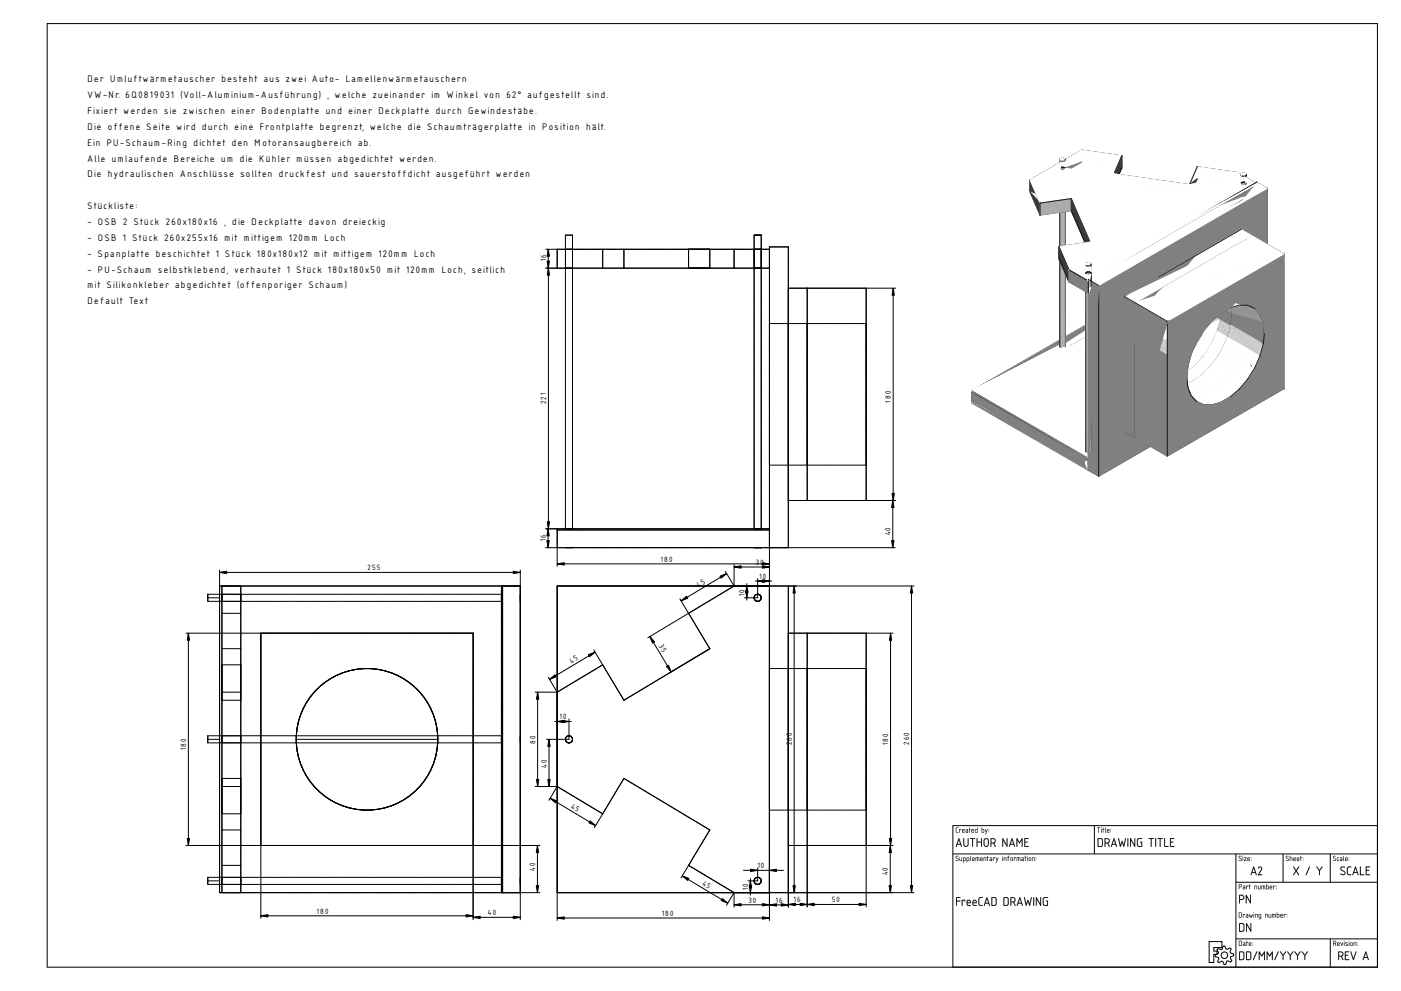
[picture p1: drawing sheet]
<svg xmlns="http://www.w3.org/2000/svg" width="594mm" height="420mm" viewBox="0 0 594 420" stroke-linecap="round" stroke-linejoin="round" font-family="sans-serif">
<defs><g id="words">
<g font-size="5">
<text x="37.1" y="34.9">Der Umluftwärmetauscher besteht aus zwei Auto- Lamellenwärmetauschern</text>
<text x="37.1" y="41.6">VW-Nr. 6Q0819031 (Voll-Aluminium-Ausführung) , welche zueinander im W inkel von 62° aufgestellt sind.</text>
<text x="37.1" y="48.3">Fixiert werden sie zwischen einer Bodenplatte und einer Deckplatte durch Gewindestäbe.</text>
<text x="37.1" y="55.1">Die offene Seite wird durch eine Frontplatte begrenzt, welche die Schaumträgerplatte in Position hält.</text>
<text x="37.1" y="61.8">Ein PU-Schaum-Ring dichtet den Motoransaugbereich ab.</text>
<text x="37.1" y="68.5">Alle umlaufende Bereiche um die Kühler müssen abgedichtet werden.</text>
<text x="37.1" y="75.2">Die hydraulischen Anschlüsse sollten druckfest und sauerstoffdicht ausgeführt werden</text>
<text x="37.1" y="88.7">Stückliste:</text>
<text x="37.1" y="95.4">- OSB 2 Stück 260x180x16 , die Deckplatte davon dreieckig</text>
<text x="37.1" y="102.1">- OSB 1 Stück 260x255x16 mit mittigem 120mm Loch</text>
<text x="37.1" y="108.8">- Spanplatte beschichtet 1 Stück 180x180x12 mit mittigem 120mm Loch</text>
<text x="37.1" y="115.5">- PU-Schaum selbstklebend, verhautet 1 Stück 180x180x50 mit 120mm Loch, seitlich</text>
<text x="37.1" y="122.3">mit Silikonkleber abgedichtet (offenporiger Schaum)</text>
<text x="37.1" y="129">Default Text</text>
</g>
<g font-size="4">
<text x="231.5" y="110.8" transform="rotate(-90 231.5 110.8)">16</text>
<text x="231.6" y="171.2" transform="rotate(-90 231.6 171.2)">221</text>
<text x="377.8" y="170.7" transform="rotate(-90 377.8 170.7)">180</text>
<text x="377.6" y="227" transform="rotate(-90 377.6 227)">40</text>
<text x="231.5" y="229.3" transform="rotate(-90 231.5 229.3)">16</text>
<text x="280.3" y="238.1">180</text>
<text x="320.5" y="239.4">30</text>
<text x="155.9" y="241.7">255</text>
<text x="322.1" y="245.4">10</text>
<text x="296.2" y="249.2" transform="rotate(-31 296.2 249.2)">45</text>
<text x="315.7" y="252.7" transform="rotate(-90 315.7 252.7)">10</text>
<text x="279.2" y="274" transform="rotate(59 279.2 274)">35</text>
<text x="242.3" y="281.3" transform="rotate(-31 242.3 281.3)">45</text>
<text x="237.4" y="305">10</text>
<text x="78.9" y="317.9" transform="rotate(-90 78.9 317.9)">180</text>
<text x="227" y="315.3" transform="rotate(-90 227 315.3)">80</text>
<text x="335.8" y="316.1" transform="rotate(-90 335.8 316.1)">260</text>
<text x="376.7" y="315.8" transform="rotate(-90 376.7 315.8)">180</text>
<text x="385.6" y="315.7" transform="rotate(-90 385.6 315.7)">260</text>
<text x="231.8" y="325.5" transform="rotate(-90 231.8 325.5)">40</text>
<text x="241.9" y="342.5" transform="rotate(31 241.9 342.5)">45</text>
<text x="226.9" y="369.3" transform="rotate(-90 226.9 369.3)">40</text>
<text x="321.3" y="368.1">1</text>
<text x="322.7" y="368.1">0</text>
<text x="376.5" y="371.1" transform="rotate(-90 376.5 371.1)">40</text>
<text x="297.6" y="375.2" transform="rotate(31 297.6 375.2)">45</text>
<text x="317.3" y="377.3" transform="rotate(-90 317.3 377.3)">10</text>
<text x="317.4" y="382.6">30</text>
<text x="329" y="382.7">16</text>
<text x="336.6" y="382.5">16</text>
<text x="352.7" y="382.5">50</text>
<text x="134.4" y="387.3">180</text>
<text x="206.9" y="388">40</text>
<text x="280.7" y="388.2">180</text>
</g>
</g></defs>
<g fill="none" stroke="#000" stroke-width=".42">
<path d="M20 10h564.1v400.1h-564.1zM301.9 313.5h.1M404.1 350h180v60.1h-180zM464.1 350v12.1M404.1 362.1h180M524.1 362.1v48M524.1 374.1h60M544.1 362.1v12M564.1 362.1v12M512.7 399.2h5.4v2.6h-3.4v1.4h1.4v1.4h-1.4v3.5h-2zM524.1 398.1h60M564.1 398.1v12"/>
<path d="M516.6 402.1l1.2 .5 .5-.2 .3-1.3h.8l.5 1.2 .5 .2 1.1-.7 .6 .6-.5 1.2 .2 .5 1.3 .3v.8l-1.2 .5-.2 .5 .7 1.1-.6 .6-1.2-.6-.5 .3-.3 1.3h-.8l-.5-1.2-.5-.2-1.1 .6-.6-.5 .6-1.2-.3-.5-1.3-.3v-.8l1.2-.5 .2-.5-.6-1.1z"/>
<circle cx="519.2" cy="405" r="1.4"/>
</g>
<g fill="#000">
<path d="M405.5 351l.8-.1-.8 .4v1.2l.9 .5h-.8l-.3-.3zM406.8 351.5l.8 .1-.1 .3-.6-.2-.1 1.3zM408.2 351.8v.4h.6l-.2-.5zM408.1 351.6a.55 .55 0 0 1 .8 0 .55 .55 0 0 1 0 .8l-.7 .2 .8 .4-.9-.1zM409.7 352.4v.4h.6v-.4zM409.5 351.5h.7l.3 .4v1.1l-.7 .1a.44 .44 0 0 1-.4-.5 .44 .44 0 0 1 .4-.4h.5v-.4zM411 350.9l.2 .6 .4 .1-.4 .1-.1 1.4-.3-1.5zM412.2 351.8l-.1 .4h.7l-.2-.5zM412.1 351.6a.55 .55 0 0 1 .7 0 .55 .55 0 0 1 .1 .8l-.8 .2 .9 .4-1-.1zM413.7 351.7l-.1 1 .7 .1v-1.1zM413.5 351.7l.8-.2 .2-.6v2.1l-1.1-.2zM416.4 351.7v1.1h.6l.1-.9zM416.3 350.9l.2 .6 .8 .3-.2 1.2-.9-.1zM417.7 351.5l.5 1.1 .6-1-.8 2.1-.3-.1 .4-.6zM419.2 352.5l.1 .3zM419.2 351.6l.1 .3z"/>
<path d="M405.4 351l1-.2-.8 .4-.1 1.3 .9 .5h-.8l-.3-.3zM405.5 351l-.2 1.7 1 .3-.8-.5v-1.3l.8-.3zM406.7 351.5l.9 .1-.1 .3-.6-.2-.1 1.4zM406.8 351.5v1.5l.1-1.3 .6 .2 .1-.3zM408.2 351.8v.4h.6l-.2-.4zM408.2 351.8l.5-.1 .1 .5h-.7zM408.1 351.6a.56 .56 0 0 1 .8 0 .56 .56 0 0 1 0 .8l-.7 .2 .8 .4-.9-.1zM408.1 351.6v1.3l.9 .1-.9-.4 .9-.3-.1-.6zM409.7 352.5v.3h.6v-.4zM409.6 352.4h.7v.4h-.6zM409.5 351.5l1 .3-.1 1.3-1-.3 .1-.5 .8-.1-.1-.4zM409.5 351.5l.7 .3 .1 .4-.8 .1v.6l1 .1-.1-1.2zM411 350.9l.2 .6 .5 .1-.5 .1-.1 1.4-.3-1.5zM411 350.9l-.2 .7 .3 1.4 .1-1.3 .4-.1-.4-.1zM412.2 351.8l-.1 .4h.7l-.2-.4zM412.2 351.8l.4-.1 .2 .5h-.7zM412.1 351.6a.56 .56 0 0 1 .8 0 .56 .56 0 0 1 0 .8l-.8 .2 .9 .4-1-.1zM412.1 351.6l-.1 1.3 1 .1-.9-.4 .9-.3-.1-.6zM413.7 351.8v.9l.6 .1v-1.1zM413.7 351.7h.6v1.1l-.7-.1zM413.5 351.6l.8-.1 .2-.6v2.1l-1-.1zM413.5 351.7v1.2l1 .1v-2.1l-.2 .6zM416.4 351.7v1.1h.7v-.9zM416.4 351.7l.7 .1-.1 1h-.6zM416.3 350.8l.2 .7 .8 .3-.2 1.2-.9-.1zM416.3 350.9v2l.8 .1 .2-1.2-.9-.3zM417.7 351.5l.5 1.1 .4-1h.2l-.8 2.1-.3-.1 .4-.6zM417.7 351.5l.4 1.5-.4 .6 .3 .1 .8-2.1-.6 1.1zM419.2 352.5l.1 .3zM419.2 352.5l.1 .3zM419.2 351.6l.2 .3zM419.2 351.7l.1 .2z"/>
<path d="M406.5 355.4l.3 .1 1.1 3.3-.2 .3-.4-1h-1.4l-.3 .9-.3-.1zM406.5 355.4l-1.2 3.5h.4l.2-.8h1.4l.4 1 .2-.2zM406.6 356.1l-.6 1.7h1.2zM406.6 356l.6 1.8h-1.2zM408.5 355.4l.4 .1 .2 3a.72 .72 0 0 0 .8 .1 .72 .72 0 0 0 .4-.7l.2-2.6 .2 2.6-.3 .8a1.11 1.11 0 0 1-1.2 .3 1.11 1.11 0 0 1-.7-1zM408.6 355.4v2.9l.3 .5 .7 .2 1-.8v-2.8l-.2 .1-.2 3a.77 .77 0 0 1-.9 .2 .77 .77 0 0 1-.5-.8v-2.4zM411.4 355.4l2.1 .1-.9 .2-.2 3.4-.2-3.4h-.8zM411.4 355.4l.1 .3h.8l.1 3.3 .2-3.3 .9-.2zM414.2 355.4l.3 .2v1.2h1.5v-1.2l.3-.2v3.6l-.3-.1v-1.7h-1.5v1.7l-.3 .1zM414.2 355.4v3.6l.3-.1v-1.7h1.5v1.7l.3 .1v-3.6l-.3 .2v1.3h-1.5v-1.3zM417.7 355.9l-.2 2.3 .8 .4 .6-.5v-1.9l-.6-.4zM417.7 355.9l.6-.2 .5 .3 .2 1.9a.77 .77 0 0 1-.8 .8 .77 .77 0 0 1-.8-.7zM417.4 355.7a1.11 1.11 0 0 1 1.2-.3 1.11 1.11 0 0 1 .7 1v1.5a1.13 1.13 0 0 1-1.1 1.2 1.13 1.13 0 0 1-1.1-1.1v-1.9zM417.4 355.7l-.3 .7v1.9l.6 .6 .8 .1 .7-.8v-2l-.7-.8zM420.4 355.7v1.5a.93 .93 0 0 0 1-.1 .93 .93 0 0 0 .4-1l-.5-.3zM420.4 355.7l1.3 .2 .2 .5-.2 .6-1.3 .2zM420.1 355.4h1.4l.5 .4a1.1 1.1 0 0 1-.4 1.7l.6 1.5-.3-.1-.7-1.3h-.8v1.3l-.4 .1zM420.1 355.4v3.6l.2-.1v-1.3h.9l1 1.4-.7-1.5 .6-.5a1.06 1.06 0 0 0-.9-1.6zM425 355.4l.4 .1 1.5 2.7v-2.7l.3-.1v3.6l-.4-.1-1.4-2.7v2.6l-.4 .2zM425.1 355.4v3.6l.2-.2v-2.7l1.9 2.9v-3.6l-.3 .1v2.8l-1.5-2.8zM429 355.4l.3 .1 1.1 3.3-.2 .3-.4-1h-1.4l-.3 .9-.3-.1zM429 355.4l-1.2 3.5h.4l.2-.8h1.4l.4 1zM429.1 356.1l-.5 1.7h1.1zM429.1 356l.6 1.8h-1.2zM431 355.4h.4l.9 1.6 1-1.6h.3v3.6l-.4-.2v-2.6l-.9 1.4-.9-1.4v2.6l-.4 .2zM431.1 355.4v3.6l.3-.2v-2.7l.9 1.5 1-1.5v2.7l.3 .2v-3.6l-1.3 1.7zM434.4 355.4h1.8l-.2 .3h-1.3v1.1l1.1 .2-1.1 .2v1.5h1.3l.2 .3h-1.8zM434.4 355.4v3.6h1.6v-.3h-1.3v-1.5l1.1-.2-1.1-.1v-1.2h1.3l.1-.3z"/>
<path d="M406.5 355.4l.3 .1 1.1 3.3-.2 .3-.4-1h-1.4l-.3 .9-.3-.1zM406.6 356.1l-.6 1.7h1.2zM408.5 355.4l.4 .1v2.4a.75 .75 0 0 0 .7 .8 .75 .75 0 0 0 .7-.8l.2-2.5 .2 2.5a1.11 1.11 0 0 1-1.1 1.1 1.11 1.11 0 0 1-1.1-1zM411.4 355.4l2.1 .1-.9 .2-.2 3.4-.2-3.4h-.8zM414.2 355.4l.3 .2v1.2h1.5v-1.2l.3-.2v3.6l-.3-.1v-1.7h-1.5v1.7l-.3 .1zM417.7 355.9l-.3 2.1a.75 .75 0 0 0 .8 .7 .75 .75 0 0 0 .7-.8v-1.4a.75 .75 0 0 0-.4-.7 .75 .75 0 0 0-.8 .1zM417.4 355.7a1.1 1.1 0 0 1 1.2-.3 1.1 1.1 0 0 1 .7 1v1.5a1.1 1.1 0 0 1-1.1 1.2 1.1 1.1 0 0 1-1.1-1.1v-1.9zM420.4 355.7v1.5a.96 .96 0 0 0 1.1 0 .96 .96 0 0 0 .3-1.1l-.5-.3zM420.1 355.4h1.1a1.1 1.1 0 0 1 1 .9 1.1 1.1 0 0 1-.6 1.2l.6 1.5-1-1.4h-.8v1.3l-.3 .1zM425.1 355.4l.3 .1 1.5 2.7v-2.7l.3-.1v3.6l-1.8-2.8v2.6l-.3 .2zM429 355.4l.3 .1 1.1 3.3-.2 .3-.4-1h-1.4l-.3 .9-.3-.1zM429.1 356.1l-.5 1.7h1.1zM431.1 355.4l1.2 1.6 1.3-1.6v3.6l-.3-.2v-2.6l-1 1.4-.9-1.4v2.6l-.3 .2zM434.4 355.4h1.7l-.1 .3h-1.3v1.1l1.1 .2-1.1 .2v1.5h1.3l.1 .3h-1.7z"/>
<path d="M465.2 350.8l1.3 .1-.5 .1-.1 2.1-.1-2.1zM465.3 350.9l.5 .1 .1 2 .1-2 .5-.1zM466.9 351.5l.1 1.6zM466.9 351.5l.1 1.5zM466.9 351a.15 .15 0 0 1 .3 0 .15 .15 0 0 1-.3 0zM466.9 350.9l.2 .2zM467.7 350.9l.2 .6 .4 .1-.4 .1-.2 1.4-.3-1.5zM467.7 350.9l-.3 .7 .3 1.4 .1-1.3 .5-.1-.5-.1zM468.6 350.9l.3 2.2-.3-.4zM468.6 350.9v1.8l.3 .3zM469.7 351.8l-.1 .4h.7l-.2-.4zM469.6 351.8l.5-.1 .2 .5h-.7zM469.6 351.6a.56 .56 0 0 1 .7 0 .56 .56 0 0 1 .1 .8l-.8 .2 .9 .4-1-.1zM469.6 351.6l-.1 1.3 .9 .1-.8-.4 .8-.3-.1-.6zM470.9 352.5l.2 .3zM470.9 352.5l.1 .3zM470.9 351.6l.2 .3zM470.9 351.7l.2 .2z"/>
<path d="M465.2 350.9h1.3l-.5 .1-.1 2.1-.1-2.1zM466.9 351.5l.1 1.5zM466.9 351a.15 .15 0 0 1 .3 0 .15 .15 0 0 1-.3 0zM467.7 350.9l.2 .6 .4 .1-.4 .1-.2 1.4-.3-1.5zM468.6 350.9l.3 2.2-.3-.4zM469.7 351.8l-.1 .4h.7l-.2-.5zM469.6 351.6a.55 .55 0 0 1 .7 0 .55 .55 0 0 1 .1 .8l-.8 .2 .8 .4-.9-.1zM470.9 352.5l.2 .3zM470.9 351.6l.2 .3z"/>
<path d="M465.8 355.7v3l1.2-.1 .3-.5v-2l-.4-.4zM465.5 355.4h1.5l.6 .6v2.4l-.6 .6h-1.5zM468.7 355.7v1.5a.96 .96 0 0 0 1.1 0 .96 .96 0 0 0 .3-1.1l-.4-.3zM468.4 355.4h1.1a1.1 1.1 0 0 1 1.1 .9 1.1 1.1 0 0 1-.7 1.2l.6 1.5-.9-1.4h-.9v1.3l-.3 .1zM472.3 355.4l.2 .1 1.1 3.3-.1 .3-.5-1h-1.3l-.3 .9-.3-.1zM472.4 356.1l-.6 1.7h1.1zM474.2 355.4l.3 .1 .6 2.7 .7-1.7 .7 1.7 .6-2.7 .3-.1-.7 3.6-.3-.1-.6-1.7-.6 1.7-.3 .1zM478.1 355.4l.3 .2-.1 3.5zM479.2 355.4l.3 .1 1.5 2.7v-2.7l.3-.1v3.6l-1.8-2.8v2.6l-.3 .2zM482.4 355.6l1.9-.2-.2 .3-1.3 .1-.3 .5v1.9l.3 .4 1.2 .1v-1.5l-.6-.2 .9-.1v2.1h-1.6l-.5-.4-.1-2.4zM487.1 355.4l2.2 .1-1 .2-.1 3.4-.2-3.4h-.9zM489.9 355.4l.3 .2-.1 3.5zM490.9 355.4l2.2 .1-1 .2-.1 3.4-.2-3.4h-.9zM493.7 355.4l.3 .2v3.1h1.3l.2 .3h-1.8zM496.2 355.4h1.7l-.1 .3h-1.3v1.1l1.1 .2-1.1 .2v1.5h1.3l.1 .3h-1.7z"/>
<path d="M465.8 355.7v3l1.2-.1 .3-.5-.1-2-.3-.3zM465.8 355.7l1.4 .3 .1 2.1a.93 .93 0 0 1-1.4 .6zM465.5 355.4h1.5l.6 .6v2.4l-.6 .6h-1.5zM465.5 355.4v3.6h1.5l.6-.6v-2.4l-.6-.6zM468.7 355.7v1.5a.93 .93 0 0 0 1.1-.1 .93 .93 0 0 0 .3-1l-.4-.3zM468.7 355.7l1.3 .2 .3 .5-.2 .6-1.4 .2zM468.4 355.4h1.4l.6 .4a1.1 1.1 0 0 1-.5 1.7l.7 1.5-.4-.1-.6-1.3h-.9l.1 1.3-.4 .1zM468.4 355.4v3.6l.3-.1v-1.3h.9l.9 1.4-.6-1.5 .5-.5a1.06 1.06 0 0 0-.9-1.6zM472.3 355.4l.3 .1 1.1 3.3-.2 .3-.5-1h-1.3l-.3 .9-.4-.1zM472.3 355.4l-1.2 3.5h.3l.3-.8h1.4l.4 1zM472.3 356.1l-.5 1.7h1.1zM472.4 356l.6 1.8h-1.2zM474.2 355.4l.3 .1 .6 2.7 .7-1.8 .7 1.8 .6-2.7 .3-.1-.7 3.6-.4-.1-.5-1.7-.5 1.7-.4 .1zM474.2 355.4l.7 3.5h.3l.6-1.8 .8 1.9 .8-3.6-.3 .1-.6 2.8-.7-1.8-.7 1.8-.6-2.8zM478.1 355.4l.4 .2-.2 3.5zM478.1 355.4l.2 3.6 .1-3.4zM479.2 355.4l.4 .1 1.4 2.7v-2.7l.4-.1v3.6l-.4-.1-1.4-2.7v2.6l-.4 .2zM479.2 355.4v3.6l.3-.2v-2.7l1.8 2.9v-3.6l-.2 .1v2.8l-1.6-2.8zM482.4 355.6l1.9-.2-.2 .3-1.3 .1-.3 .5v1.9l.5 .5h1v-1.5l-.6-.2 .9-.1v2.1h-1.6l-.5-.4-.1-2.4zM482.4 355.6l-.3 .6 .2 2.4 .6 .4h1.4v-2.1l-.9 .1 .6 .2v1.5h-1.2l-.3-.5-.1-1.9 .3-.5 1.4-.1 .2-.3zM487.1 355.4l2.2 .1-1 .2-.1 3.4-.2-3.4h-.9zM487.1 355.4l.2 .3h.7l.2 3.3 .1-3.3 .9-.2zM489.9 355.4l.4 .2-.2 3.5zM489.9 355.4l.2 3.6 .1-3.4zM490.9 355.4l2.2 .1-1 .2-.1 3.4-.2-3.4h-.9zM490.9 355.4l.2 .3h.7l.2 3.3 .1-3.3 .9-.2zM493.7 355.4l.3 .2v3.1h1.3l.2 .3h-1.8zM493.7 355.4v3.6h1.7l-.1-.3h-1.3v-3.1zM496.2 355.4h1.7l-.1 .3h-1.3v1.1l1.1 .2-1.1 .2v1.5h1.3l.1 .3h-1.8zM496.2 355.4v3.6h1.6v-.3h-1.4v-1.5l1.2-.2-1.2-.1v-1.2h1.4l.1-.3z"/>
<path d="M405.4 363l.7-.1 .2 .3a.44 .44 0 0 0-.6-.2 .44 .44 0 0 0-.2 .6l1 .7-.3 .7-1-.2h.9l.2-.3-1.1-.9zM405.4 363l-.1 .6 .8 .6a.44 .44 0 0 1 0 .7 .44 .44 0 0 1-.7-.2l-.1 .1a.64 .64 0 0 0 1 .2 .64 .64 0 0 0-.1-1l-.8-.7 1-.3zM406.9 363.5l.2 1.2 .6 .1 .3-1.3v1.5l-1-.1zM406.9 363.5l.1 1.4 .9 .1v-1.5l-.1 1.4h-.5zM408.6 363.7v1.1h.5l.1-1zM408.6 363.7l.7 .2-.1 .9-.6 .1zM408.4 363.5h.8l.3 .5-.1 .9-.8 .2-.1 .6zM408.4 363.5v2.2l.2-.7h.5a.81 .81 0 0 0 .5-1 .81 .81 0 0 0-1.1-.5zM410.1 363.7v1.1h.6v-1zM410.1 363.7l.7 .2-.1 .9-.6 .1zM409.9 363.5h.9l.2 .5-.1 .9-.8 .2-.1 .6zM409.9 363.5v2.2l.2-.7h.5a.81 .81 0 0 0 .5-1 .81 .81 0 0 0-1.1-.5zM411.4 362.9l.3 2.2-.3-.4zM411.5 362.9l-.1 1.8 .3 .3zM412.5 363.8l-.1 .4h.7l-.2-.4zM412.5 363.8l.4-.1 .2 .5h-.7zM412.4 363.6a.56 .56 0 0 1 .7 0 .56 .56 0 0 1 .1 .8l-.8 .2 .9 .4-1-.1zM412.4 363.6l-.1 1.3 1 .1-.9-.4 .9-.3-.1-.6zM413.7 363.5l1.4 .1 .1 1.4-.3-1.2-.3-.1-.1 1.4-.2-1.4h-.4l-.2 1.3zM413.7 363.5v1.5l.2-1.3h.5l.1 1.3v-1.3h.3l.3 1.3a1.01 1.01 0 0 0 .1-1.3 1.01 1.01 0 0 0-1.4-.2zM415.9 363.8l-.1 .4h.7l-.2-.4zM415.9 363.8l.4-.1 .2 .5h-.7zM415.8 363.6a.56 .56 0 0 1 .8 0 .56 .56 0 0 1 0 .8l-.8 .2 .9 .4-1-.1zM415.8 363.6l-.1 1.3 1 .1-.9-.4 .9-.3-.1-.6zM417.1 363.5l1 .1 .1 1.4-.3-1.2-.6-.1-.2 1.3zM417.1 363.5v1.5l.2-1.3 .7 .1 .1 1.2 .1-.6a.68 .68 0 0 0-.2-.8 .68 .68 0 0 0-.8-.1zM418.7 362.9l.2 .6 .5 .1-.5 .1-.1 1.4-.3-1.5zM418.7 362.9l-.2 .7 .3 1.4 .1-1.3 .4-.1-.4-.1zM419.9 364.5v.3h.6v-.4zM419.8 364.4h.7v.4h-.6zM419.7 363.5l1 .3-.1 1.3-1-.3 .1-.5 .8-.1-.1-.4zM419.7 363.5l.7 .3 .1 .4-.8 .1v.6l.9 .1v-1.2zM421.1 363.5l.9 .1-.1 .4-.6-.3-.1 1.4zM421.1 363.5l.1 1.5 .1-1.3 .6 .2v-.3zM422.3 363.5l.5 1.1 .3-1h.3l-.9 2.1-.3-.1 .5-.6zM422.3 363.5l.4 1.5-.4 .6 .2 .1 .8-2.1-.5 1.1zM425 363.5l.1 1.6zM425 363.5l.1 1.5zM425 363a.15 .15 0 0 1 .3 0 .15 .15 0 0 1-.3 0zM425 362.9l.1 .3zM425.7 363.5l.9 .1 .1 1.4-.2-1.2-.7-.1-.1 1.3zM425.7 363.5v1.5l.1-1.3 .7 .1 .1 1.2 .1-.6a.68 .68 0 0 0-.2-.8 .68 .68 0 0 0-.7-.1zM427.5 363l.5-.2-.4 .7 .4 .1-.4 .1-.1 1.4-.4-1.5zM427.5 363l-.3 .6 .3 1.4 .1-1.3 .4-.1-.4-.1 .4-.6zM428.8 363.8l-.1 .8 .4 .2 .2-.9zM428.8 363.8l.5 .1-.2 .9-.4-.1zM428.6 363.6l.5-.1 .4 .3v.9l-.3 .3-.8-.4zM428.3 364.2a.7 .7 0 0 0 1.4 0 .7 .7 0 0 0-1.4 0zM429.9 363.5l.9 .1-.1 .4-.6-.3-.1 1.4zM430 363.5v1.5l.1-1.3 .6 .2 .1-.3zM431.2 363.5l1.3 .1 .2 1.4-.3-1.2-.4-.1-.1 1.4-.1-1.4h-.5l-.2 1.3zM431.2 363.5v1.5l.1-1.3h.5l.1 1.3 .1-1.3 .4 .1 .3 1.1a1.02 1.02 0 0 0-.2-1.3 1.02 1.02 0 0 0-1.2-.1zM433.3 364.5v.3h.6v-.4zM433.3 364.4h.6v.4h-.6zM433.1 363.5l1 .3v1.3l-1.1-.3 .1-.5 .8-.1-.1-.4zM433.2 363.5l.6 .3 .1 .4-.8 .1v.6l1 .1v-1.2zM434.6 362.9l.2 .6 .5 .1-.5 .1-.1 1.4-.3-1.5zM434.7 362.9l-.3 .7 .3 1.4 .1-1.3 .5-.1-.5-.1zM435.6 363.5l.1 1.6zM435.6 363.5l.1 1.5zM435.6 363a.15 .15 0 0 1 .3 0 .15 .15 0 0 1-.3 0zM435.6 362.9l.1 .3zM436.5 363.8v.8l.3 .2 .2-.9zM436.5 363.8l.6 .1-.2 .9-.5-.1zM436.4 363.6l.5-.1 .4 .3v.9l-.3 .3-.8-.4zM436.1 364.2a.68 .68 0 0 0 1.3 0 .68 .68 0 0 0-1.3 0zM437.7 363.5l1 .1 .1 1.4-.3-1.2-.6-.1-.2 1.3zM437.7 363.5v1.5l.2-1.3h.5l.3 1.3v-1.2zM439.2 364.5l.2 .3zM439.2 364.5l.2 .3zM439.2 363.6l.2 .3zM439.2 363.7l.1 .2z"/>
<path d="M405.4 363l.5-.1 .4 .2a.45 .45 0 0 0-.6-.1 .45 .45 0 0 0-.2 .6l.7 .4a.59 .59 0 0 1 0 1 .59 .59 0 0 1-.9-.4l.1 .1a.43 .43 0 0 0 .7 .1 .43 .43 0 0 0 0-.6l-.9-.6zM406.9 363.5l.4 1.3h.5l.1-1.3v1.5l-.9-.1zM408.6 363.7v1.1h.6l.1-.9zM408.4 363.5a.8 .8 0 0 1 1.1 .7 .8 .8 0 0 1-.9 .9l-.1 .6zM410.1 363.7v1.1h.6l.1-.9zM409.9 363.5a.8 .8 0 0 1 1.2 .7 .8 .8 0 0 1-1 .9l-.1 .6zM411.5 362.9l.2 2.2-.3-.4zM412.5 363.8l-.1 .4h.7l-.2-.5zM412.4 363.6a.55 .55 0 0 1 .7 0 .55 .55 0 0 1 .1 .8l-.8 .2 .9 .4-1-.1zM413.7 363.5h1.1a1.06 1.06 0 0 1 .3 1.5l-.3-1.3-.3 1.3-.2-1.3h-.4l-.2 1.3zM415.9 363.8l-.1 .4h.7l-.2-.5zM415.8 363.6a.55 .55 0 0 1 .7 0 .55 .55 0 0 1 .1 .8l-.8 .2 .9 .4-1-.1zM417.1 363.5h.1a.7 .7 0 0 1 .8 .1 .7 .7 0 0 1 .2 .8l-.1 .6-.1-1.2-.7-.1-.2 1.3zM418.7 362.9l.2 .6 .5 .1-.5 .1-.1 1.4-.3-1.5zM419.9 364.4v.4h.6v-.4zM419.7 363.5h.7l.3 .4-.1 1.1-.6 .1a.44 .44 0 0 1-.4-.5 .44 .44 0 0 1 .4-.4h.5l-.1-.4zM421.1 363.5l.8 .1v.3l-.6-.2-.1 1.3zM422.3 363.5l.5 1.1 .5-1-.8 2.1-.3-.1 .5-.6zM425 363.5l.1 1.5zM425 363a.15 .15 0 0 1 .3 0 .15 .15 0 0 1-.3 0zM425.7 363.5a.7 .7 0 0 1 .8 .1 .7 .7 0 0 1 .2 .8l-.1 .6-.1-1.2-.7-.1-.1 1.3zM427.5 363l.5-.1-.4 .6 .4 .1-.4 .1-.1 1.3-.4-1.4zM428.8 363.8l-.2 .7a.34 .34 0 0 0 .4 .3 .34 .34 0 0 0 .3-.3l-.1-.7zM428.2 364.2a.75 .75 0 0 1 1.5 0 .75 .75 0 0 1-1.5 0zM429.9 363.5l.9 .1-.1 .3-.6-.2-.1 1.3zM431.2 363.5h1a1.06 1.06 0 0 1 .4 1.5l-.4-1.3-.3 1.3-.1-1.3h-.5l-.1 1.3zM433.3 364.4l.1 .4h.5v-.4zM433.2 363.5h.7l.2 .4v1.1l-.7 .1a.44 .44 0 0 1-.4-.5 .44 .44 0 0 1 .4-.4h.5v-.4zM434.6 362.9l.2 .6 .5 .1-.5 .1-.1 1.4-.3-1.5zM435.6 363.5l.1 1.5zM435.6 363a.14 .14 0 0 1 .2 0 .14 .14 0 0 1-.2 0zM436.5 363.8l-.1 .7a.34 .34 0 0 0 .4 .3 .34 .34 0 0 0 .3-.3l-.1-.7zM436 364.2a.72 .72 0 0 1 1.4 0 .72 .72 0 0 1-1.4 0zM437.7 363.5h.1a.7 .7 0 0 1 .8 .1 .7 .7 0 0 1 .2 .8l-.1 .6-.2-1.2-.6-.1-.2 1.3zM439.2 364.5l.2 .3zM439.2 363.6l.2 .3z"/>
<path d="M525.4 363l.8-.1 .1 .3a.44 .44 0 0 0-.6-.2 .44 .44 0 0 0-.2 .6l1 .7-.2 .7-1.1-.2h1l.1-.3-1.1-.9zM525.4 363l-.1 .6 .8 .6a.44 .44 0 0 1 0 .7 .44 .44 0 0 1-.7-.2l-.1 .1a.64 .64 0 0 0 1 .2 .64 .64 0 0 0-.1-1l-.8-.7 1-.3zM526.9 363.5l.1 1.6zM527 363.5v1.5zM526.9 363a.15 .15 0 0 1 .3 0 .15 .15 0 0 1-.3 0zM527 362.9v.3zM527.5 363.5h1.1l-.8 1.3 .8 .2h-1.1l.8-1.3zM527.5 363.5l.8 .2-.8 1.3h1l-.7-.2 .7-1.3zM529.2 363.8l-.1 .4h.7l-.2-.4zM529.2 363.8l.4-.1 .2 .5h-.7zM529.1 363.6a.56 .56 0 0 1 .8 0 .56 .56 0 0 1 0 .8l-.7 .2 .8 .4-1-.1zM529.1 363.6v1.3l.9 .1-.9-.4 .9-.3-.1-.6zM530.5 364.5l.2 .3zM530.5 364.5l.1 .3zM530.5 363.6l.2 .3zM530.5 363.7l.1 .2z"/>
<path d="M525.4 363l.6-.1 .3 .2a.45 .45 0 0 0-.6-.1 .45 .45 0 0 0-.2 .6l.7 .4a.59 .59 0 0 1 .1 1 .59 .59 0 0 1-1-.4l.1 .1a.43 .43 0 0 0 .7 .1 .43 .43 0 0 0 0-.6l-.8-.6zM526.9 363.5l.1 1.5zM526.9 363a.15 .15 0 0 1 .3 0 .15 .15 0 0 1-.3 0zM527.5 363.5h1.1l-.8 1.3 .8 .2h-1.1l.8-1.3zM529.2 363.8l-.1 .4h.7l-.2-.5zM529.1 363.6a.55 .55 0 0 1 .8 0 .55 .55 0 0 1 0 .8l-.8 .2 .9 .4-.9-.1zM530.5 364.5l.1 .3zM530.5 363.6l.1 .3z"/>
<path d="M525.5 375.1v.8h.5a.45 .45 0 0 0 .4-.4 .45 .45 0 0 0-.5-.4zM525.3 374.9h.9l.4 .6-.2 .5-.9 .2-.1 .8zM527.2 376.5l.1 .3h.5v-.4zM527.1 375.5h.7l.2 .4v1.1l-.7 .1a.44 .44 0 0 1-.4-.5 .44 .44 0 0 1 .4-.4h.5v-.4zM528.4 375.5l.9 .1-.1 .3-.6-.2-.1 1.3zM529.8 374.9l.1 .6 .5 .1-.5 .1-.1 1.4-.3-1.5zM532 375.5h.1a.7 .7 0 0 1 .8 .1 .7 .7 0 0 1 .2 .8l-.1 .6-.2-1.2-.6-.1-.2 1.3zM533.5 375.5l.4 1.3h.4l.2-1.3v1.5l-.9-.1zM535 375.5h1a1.06 1.06 0 0 1 .4 1.5l-.4-1.3-.3 1.3-.1-1.3h-.5l-.1 1.3zM537.1 375.7v1.1h.6l.1-.9zM536.9 374.9l.2 .6 .9 .3-.3 1.2-.8-.1zM538.7 375.8l-.1 .4h.7l-.2-.5zM538.6 375.6a.55 .55 0 0 1 .7 0 .55 .55 0 0 1 .1 .8l-.8 .2 .8 .4-.9-.1zM539.9 375.5l.8 .1-.1 .3-.5-.2-.1 1.3zM541.1 376.5l.2 .3zM541.1 375.6l.2 .3z"/>
<path d="M525.5 375.1v.8l.8-.1v-.6zM525.5 375h.4a.46 .46 0 0 1 .5 .5 .46 .46 0 0 1-.4 .5h-.5zM525.3 374.9h.9l.4 .6-.2 .6-.9 .1-.1 .9zM525.3 374.9v2.1l.2-.9 1-.2a.66 .66 0 0 0-.5-1zM527.2 376.5l.1 .3h.5v-.4zM527.2 376.4h.6v.4h-.6zM527 375.5l1 .3-.1 1.3-1-.3 .1-.5 .8-.1-.1-.4zM527.1 375.5l.6 .3 .1 .4-.8 .1v.6l1 .1v-1.2zM528.4 375.5l.9 .1-.1 .4-.6-.3-.1 1.4zM528.4 375.5l.1 1.5 .1-1.3 .6 .2 .1-.3zM529.8 374.9l.1 .6 .5 .1-.5 .1-.1 1.4-.3-1.5zM529.8 374.9l-.3 .7 .3 1.4 .1-1.3 .5-.1-.5-.1zM532 375.5l1 .1v1.4l-.2-1.2-.6-.1-.2 1.3zM532 375.5v1.5l.2-1.3 .6 .1 .2 1.2v-.6a.7 .7 0 0 0-.2-.8 .7 .7 0 0 0-.8-.1zM533.5 375.5l.2 1.2 .6 .1 .2-1.3v1.5l-1-.1zM533.5 375.5l.1 1.4 .9 .1v-1.5l-.2 1.4h-.4zM535 375.5l1.3 .1 .2 1.4-.3-1.2-.4-.1-.1 1.4-.1-1.4h-.5l-.2 1.3zM535 375.5v1.5l.1-1.3h.5l.1 1.3 .1-1.3 .4 .1 .3 1.1a1.02 1.02 0 0 0-.2-1.3 1.02 1.02 0 0 0-1.3-.1zM537.1 375.7v1.1h.6v-1zM537.1 375.7l.7 .2-.1 .9-.6 .1zM536.9 374.9l.2 .6 .9 .3-.3 1.2-.8-.1zM536.9 374.9v2l.8 .1 .2-1.2-.8-.3zM538.7 375.8l-.1 .4h.7l-.2-.4zM538.6 375.8l.5-.1 .2 .5h-.7zM538.5 375.6a.56 .56 0 0 1 .8 0 .56 .56 0 0 1 .1 .8l-.8 .2 .8 .4-.9-.1zM538.6 375.6l-.1 1.3 .9 .1-.8-.4 .8-.3-.1-.6zM539.9 375.5l.8 .1-.1 .4-.5-.3-.1 1.4zM539.9 375.5l.1 1.5 .1-1.3 .5 .2 .1-.3zM541.1 376.5l.2 .3zM541.1 376.5l.2 .3zM541.1 375.6l.2 .3zM541.1 375.7l.2 .2z"/>
<path d="M525.8 379.7v1.5h.8a.75 .75 0 0 0 .7-.8 .75 .75 0 0 0-.8-.7zM525.5 379.4h1.1a1.1 1.1 0 0 1 1 1.1 1.1 1.1 0 0 1-1 1.1h-.8v1.2l-.3 .2zM528.3 379.4l.3 .1 1.5 2.7v-2.7l.3-.1v3.6l-1.8-2.8v2.6l-.3 .2z"/>
<path d="M525.8 379.7v1.5l1.3-.2v-1.1zM525.8 379.7h.7a.77 .77 0 0 1 .8 .7 .77 .77 0 0 1-.7 .8h-.8zM525.5 379.4h1.4l.5 .3a1.11 1.11 0 0 1 .2 1.2 1.11 1.11 0 0 1-1 .7h-.8v1.2l-.3 .2zM525.5 379.4v3.6l.3-.2v-1.3h1l.6-.4a1.07 1.07 0 0 0-.8-1.7zM528.3 379.4l.3 .1 1.5 2.7v-2.7l.3-.1v3.6l-.3-.1-1.5-2.7v2.6l-.3 .2zM528.3 379.4v3.6l.3-.2v-2.7l1.8 2.9v-3.6l-.3 .1v2.8l-1.5-2.8z"/>
<path d="M531.5 367.4l.3 .1 1.1 3.3-.2 .3-.4-1h-1.4l-.3 .9-.3-.1zM531.5 367.4l-1.2 3.5h.4l.2-.8h1.4l.4 1zM531.6 368.1l-.5 1.7h1.1zM531.6 368l.6 1.8h-1.2zM533.6 367.6l1-.2 .6 .5v.7l-1.3 2.1 1.4 .2-1.9 .1 1.3-2.4a.62 .62 0 0 0-.3-.9 .62 .62 0 0 0-.8 .6l-.2-.2zM533.7 367.7l-.2 .5 .8-.5 .6 .6-1.4 2.7h1.7l-.2-.3h-1.2l1.3-1.9a.9 .9 0 0 0-.2-1.2 .9 .9 0 0 0-1.2 .1z"/>
<path d="M531.5 367.4l.3 .1 1.1 3.3-.2 .3-.4-1h-1.4l-.3 .9-.3-.1zM531.6 368.1l-.5 1.7h1.1zM533.7 367.6a.92 .92 0 0 1 1.2 0 .92 .92 0 0 1 .2 1.2l-1.2 1.9h1.1l.2 .3h-1.8l1.3-2.3a.63 .63 0 0 0-.3-1 .63 .63 0 0 0-.8 .6z"/>
<path d="M545.4 363l.8-.1 .1 .3a.44 .44 0 0 0-.6-.2 .44 .44 0 0 0-.2 .6l1 .7-.2 .7-1.1-.2h1l.1-.3-1.1-.9zM545.4 363l-.1 .6 .8 .6a.44 .44 0 0 1 0 .7 .44 .44 0 0 1-.7-.2l-.1 .1a.64 .64 0 0 0 1 .2 .64 .64 0 0 0-.1-1l-.8-.7 1-.3zM546.9 362.9l.2 .6 .9 .3v1.2l-.3-1.2-.6-.1-.2 1.3zM547 362.9v2.1l.1-1.3h.4l.5 1.3v-1.2l-.9-.3zM548.7 363.8l-.1 .4h.7l-.2-.4zM548.7 363.8l.4-.1 .2 .5h-.7zM548.6 363.6a.56 .56 0 0 1 .7 0 .56 .56 0 0 1 .1 .8l-.8 .2 .9 .4-1-.1zM548.6 363.6l-.1 1.3 1 .1-.9-.4 .9-.3-.1-.6zM550.2 363.8l-.1 .4h.7l-.2-.4zM550.2 363.8l.4-.1 .2 .5h-.7zM550.1 363.6a.56 .56 0 0 1 .7 0 .56 .56 0 0 1 .1 .8l-.8 .2 .9 .4-1-.1zM550.1 363.6l-.1 1.3 .9 .1-.8-.4 .9-.3-.2-.6zM551.5 362.9l.2 .6 .5 .1-.5 .1-.1 1.4-.3-1.5zM551.5 362.9l-.2 .7 .3 1.4 .1-1.3 .4-.1-.4-.1zM552.5 364.5l.1 .3zM552.5 364.5l.1 .3zM552.5 363.6l.1 .3zM552.5 363.7l.1 .2z"/>
<path d="M545.4 363l.6-.1 .3 .2a.45 .45 0 0 0-.6-.1 .45 .45 0 0 0-.2 .6l.7 .4a.59 .59 0 0 1 .1 1 .59 .59 0 0 1-1-.4l.1 .1a.43 .43 0 0 0 .7 .1 .43 .43 0 0 0 0-.6l-.8-.6zM546.9 362.9l.2 .6 .9 .3v1.2l-.5-1.3h-.4l-.2 1.3zM548.7 363.8l-.1 .4h.7l-.2-.5zM548.6 363.6a.55 .55 0 0 1 .7 0 .55 .55 0 0 1 .1 .8l-.8 .2 .9 .4-1-.1zM550.2 363.8l-.1 .4h.7l-.2-.5zM550.1 363.6a.55 .55 0 0 1 .7 0 .55 .55 0 0 1 .1 .8l-.8 .2 .9 .4-1-.1zM551.5 362.9l.2 .6 .4 .1-.4 .1-.1 1.4-.3-1.5zM552.5 364.5l.1 .3zM552.5 363.6l.1 .3z"/>
<path d="M548.4 367.4l1.2 1.5 1-1.5h.3l-1.1 1.8 1.1 1.8h-.4l-.9-1.5-.9 1.5h-.3l1-1.8zM548.4 367.4l1 1.8-1 1.8 1.2-1.5 1.2 1.5-1-1.8 1.1-1.8-1.3 1.5zM555.2 367.4l.3 .3-1.5 3.2-.3 .1zM555.2 367.4l-1.5 3.6 1.7-3.3zM558.2 367.4l1.3 1.4 .9-1.4 .4 .1-1.1 1.7-.2 1.9-.2-1.9zM558.3 367.4l1.1 1.8 .1 1.8 .2-1.8 1-1.8-1.2 1.5z"/>
<path d="M548.4 367.4l1.2 1.5 1.3-1.5-1.1 1.8 1.1 1.8-1.3-1.5-1.2 1.5 1-1.8zM555.2 367.4l.2 .3-1.4 3.2-.3 .1zM558.3 367.4l1.2 1.4 .9-1.3 .4 .1a3.8 3.8 0 0 0-1.3 3.5l-.1-.1a3.4 3.4 0 0 0-1.2-3.5z"/>
<path d="M565.4 363l.8-.1 .1 .3a.44 .44 0 0 0-.6-.2 .44 .44 0 0 0-.2 .6l1 .7-.2 .7-1.1-.2h1l.1-.3-1.1-.9zM565.4 363l-.1 .6 .8 .6a.44 .44 0 0 1 0 .7 .44 .44 0 0 1-.7-.2l-.1 .1a.64 .64 0 0 0 1 .2 .64 .64 0 0 0-.1-1l-.8-.7 1-.3zM567 363.6l.7-.1-.6 .5 .1 .8h.5l-.1 .2a.81 .81 0 0 1-.8-.4 .81 .81 0 0 1 .2-1zM567 363.6l-.1 1.2 .4 .2 .3-.2a.63 .63 0 0 1-.6-.6 .63 .63 0 0 1 .8-.6zM568.3 364.5v.3h.6v-.4zM568.3 364.4h.7v.4h-.7zM568.2 363.5l1 .3-.1 1.3-1-.3 .1-.5 .7-.1v-.4zM568.2 363.5l.7 .3 .1 .4-.8 .1v.6l.9 .1-.1-1.4zM569.6 362.9l.3 2.2-.3-.4zM569.6 362.9v1.8l.3 .3zM570.6 363.8v.4h.6l-.1-.4zM570.6 363.8l.5-.1 .2 .5h-.7zM570.5 363.6a.56 .56 0 0 1 .8 0 .56 .56 0 0 1 .1 .8l-.8 .2 .8 .4-.9-.1zM570.6 363.6l-.1 1.3 .9 .1-.8-.4 .8-.3-.1-.6zM571.9 364.5l.2 .3zM571.9 364.5l.2 .3zM571.9 363.6l.2 .3zM571.9 363.7l.1 .2z"/>
<path d="M565.4 363l.6-.1 .3 .2a.45 .45 0 0 0-.6-.1 .45 .45 0 0 0-.2 .6l.7 .4a.59 .59 0 0 1 .1 1 .59 .59 0 0 1-1-.4l.1 .1a.43 .43 0 0 0 .7 .1 .43 .43 0 0 0 0-.6l-.8-.6zM567 363.6l.7-.1-.6 .3a.69 .69 0 0 0 0 .8 .69 .69 0 0 0 .7 .3l-.1 .1a.81 .81 0 0 1-.9-.4 .81 .81 0 0 1 .2-1zM568.3 364.4l.1 .4h.5v-.4zM568.2 363.5h.7l.3 .4-.1 1.1-.6 .1a.44 .44 0 0 1-.4-.5 .44 .44 0 0 1 .4-.4h.4v-.4zM569.6 362.9l.3 2.2-.3-.4zM570.6 363.8v.4h.6l-.1-.5zM570.5 363.6a.55 .55 0 0 1 .8 0 .55 .55 0 0 1 .1 .8l-.8 .2 .8 .4-.9-.1zM571.9 364.5l.2 .3zM571.9 363.6l.2 .3z"/>
<path d="M568.6 367.6l.6-.3 1.1 .3a.58 .58 0 0 1-.5 .4 .58 .58 0 0 1-.5-.3 .54 .54 0 0 0-.6 .5 .54 .54 0 0 0 .4 .6l.9 .4a.93 .93 0 0 1 .2 1.6 1.25 1.25 0 0 1-1.8-.4l1.2 .3 .5-.6-1.7-1.3zM568.6 367.7a.91 .91 0 0 0 .2 1.4l1 .5a.64 .64 0 0 1 .3 .9 .64 .64 0 0 1-1 .1l-.6-.2v.3a1.05 1.05 0 0 0 1.6 .2 1.05 1.05 0 0 0-.1-1.6l-1.2-.6-.1-.6 .4-.4 1.1 .2 .1-.3-1.1-.2zM571.4 367.6l1.5-.2v.3l-1.3 .2-.1 2.2 .2 .4 1.3 .2v.3h-1.3l-.5-.4-.1-2.4zM571.5 367.6l-.3 .6 .1 2.3 .5 .5h1.1l-.1-.3h-1l-.3-.6v-2l.4-.4h.9l.1-.3zM574.7 367.4l.3 .1 1.1 3.3-.2 .3-.5-1h-1.3l-.3 .9-.4-.1zM574.7 367.4l-1.2 3.5h.3l.3-.8h1.4l.4 1zM574.7 368.1l-.5 1.7h1.1zM574.8 368l.6 1.8h-1.2zM576.7 367.4l.3 .2v3.1h1.3l.2 .3h-1.8zM576.7 367.4v3.6h1.7l-.1-.3h-1.3v-3.1zM579.2 367.4h1.7l-.1 .3h-1.3v1.1l1.1 .2-1.1 .2v1.5h1.3l.1 .3h-1.8zM579.2 367.4v3.6h1.6v-.3h-1.3v-1.5l1.1-.2-1.1-.1v-1.2h1.3l.1-.3z"/>
<path d="M568.6 367.6l.2-.1a1.07 1.07 0 0 1 1.5 .4l-.3-.1a.67 .67 0 0 0-1.1 0 .67 .67 0 0 0 .2 1l.9 .5a1.07 1.07 0 0 1 .1 1.6 1.07 1.07 0 0 1-1.6-.2l.1-.3a.78 .78 0 0 0 1 .4 .78 .78 0 0 0 .4-1.1l-1.5-.9zM571.4 367.6l1.5-.2v.3l-1.4 .4v2l.3 .6h1l.1 .3h-1.1l-.6-.4-.1-2.4zM574.7 367.4l.2 .1 1.1 3.3-.1 .3-.5-1h-1.3l-.3 .9-.3-.1zM574.8 368.1l-.6 1.7h1.1zM576.7 367.4l.3 .2v3.1h1.3l.2 .3h-1.8zM579.2 367.4h1.7l-.1 .3h-1.3v1.1l1.1 .2-1.1 .2v1.5h1.3l.1 .3h-1.7z"/>
<path d="M405.5 380.4l1.8 .1-1.5 .2v1.1l1.5 .2-1.5 .2-.2 1.8zM407.9 381.5l1.4 .1-.2 .6-.2-.4h-.7l-.2 2.2zM410.3 382l-.1 .6h1.1a.58 .58 0 0 0-.2-.7 .58 .58 0 0 0-.8 .1zM410.2 381.7a.92 .92 0 0 1 1.2 0 .92 .92 0 0 1 .1 1.2h-1.3l.2 .7 1.3 .3-1.1 .2a1.46 1.46 0 0 1-.4-2.4zM412.8 382l-.1 .6h1.1a.58 .58 0 0 0-.2-.7 .58 .58 0 0 0-.8 .1zM412.7 381.7a.92 .92 0 0 1 1.2 0 .92 .92 0 0 1 .1 1.2h-1.3l.2 .7 1.3 .3-1.1 .2a1.46 1.46 0 0 1-.4-2.4zM415.2 380.6l1.5-.2-.1 .3-1.3 .4-.1 2 .3 .6h1l.2 .3h-1.2l-.5-.4-.1-2.4zM418.4 380.4l.3 .1 1.1 3.3-.2 .3-.4-1h-1.4l-.3 .9-.3-.1zM418.5 381.1l-.6 1.7h1.2zM420.7 380.7v3l1.3-.1 .2-.5v-2l-.4-.4zM420.4 380.4h1.6l.6 .6v2.4l-.6 .6h-1.6zM425.9 380.7v3l1.2-.1 .3-.5-.1-2-.4-.4zM425.6 380.4h1.5l.6 .6v2.4l-.6 .6h-1.6zM428.8 380.7v1.5a.96 .96 0 0 0 1.1 0 .96 .96 0 0 0 .3-1.1l-.4-.3zM428.5 380.4h1.1a1.1 1.1 0 0 1 1 .9 1.1 1.1 0 0 1-.6 1.2l.6 1.5-1-1.4h-.8v1.3l-.3 .1zM432.3 380.4l.3 .1 1.1 3.3-.2 .3-.4-1h-1.3l-.4 .9-.3-.1zM432.4 381.1l-.5 1.7h1.1zM434.3 380.4l.3 .1 .6 2.7 .7-1.7 .7 1.7 .6-2.7 .3-.1-.8 3.6-.3-.1-.5-1.7-.6 1.7-.3 .1zM438.2 380.4l.3 .2-.2 3.5zM439.3 380.4l.3 .1 1.5 2.7v-2.7l.3-.1v3.6l-1.8-2.8v2.6l-.3 .2zM442.5 380.6l1.8-.2-.1 .3-1.4 .1-.3 .5v1.9l.4 .4 1.1 .1v-1.5l-.5-.2 .8-.1v2.1h-1.5l-.5-.4-.1-2.4z"/>
<path d="M405.5 380.4l1.8 .1-1.5 .2v1.1l1.5 .2-1.5 .2-.2 1.9zM405.5 380.4l.1 3.6 .2-1.8 1.5-.2-1.5-.1v-1.2l1.5-.2zM407.9 381.5l1.4 .1-.2 .6-.2-.4h-.7l-.2 2.3zM407.9 381.5l.1 2.5 .2-2.2h.8l.1 .4 .2-.6zM410.3 382l-.1 .6h1.1a.55 .55 0 0 0-.2-.7 .55 .55 0 0 0-.7 .2zM410.3 382l.8-.1 .3 .7h-1.2zM410.2 381.7l.6-.2a.91 .91 0 0 1 .8 .5 .91 .91 0 0 1-.1 1l-1.3-.1 .2 .7 1.3 .3-1.1 .2a1.49 1.49 0 0 1-.4-2.4zM410.2 381.7l-.3 .7 .2 1.4 1.5 .2v-.2l-1.2-.1-.2-.5v-.3h1.4l-.1-1.1-.7-.3zM412.8 382l-.1 .6h1.1a.55 .55 0 0 0-.3-.7 .55 .55 0 0 0-.7 .2zM412.8 382l.8-.1 .2 .7h-1.1zM412.6 381.7l.7-.2a.91 .91 0 0 1 .8 .5 .91 .91 0 0 1-.1 1l-1.3-.1 .2 .7 1.3 .3-1.1 .2a1.49 1.49 0 0 1-.5-2.4zM412.7 381.7l-.3 .7 .2 1.4 1.5 .2v-.2l-1.2-.1-.2-.5v-.3h1.4l-.2-1.1-.6-.3zM415.1 380.6l1.6-.2v.3l-1.3 .2-.2 2.2 .2 .4 1.3 .2v.3h-1.2l-.6-.4-.1-2.4zM415.2 380.6l-.3 .6 .1 2.3 .5 .5h1l.1-.2-1.3-.4-.1-2.1 .3-.5 1.1-.1v-.3zM418.4 380.4l.3 .1 1.1 3.3-.2 .3-.4-1h-1.4l-.3 .9-.3-.1zM418.4 380.4l-1.2 3.5h.4l.2-.8h1.4l.4 1zM418.5 381.1l-.6 1.7h1.2zM418.5 381l.6 1.8h-1.2zM420.7 380.7v3l1.2-.1 .3-.5v-2l-.4-.3zM420.7 380.7l1.5 .3 .1 2.1a1.04 1.04 0 0 1-1.5 .6zM420.4 380.4h1.6l.6 .6v2.4l-.6 .6h-1.6zM420.5 380.4l-.1 3.6h1.6l.5-.6v-2.4l-.6-.6zM425.9 380.7l-.1 3 1.3-.1 .2-.5v-2l-.4-.3zM425.8 380.7l1.5 .3 .1 2.1a1.04 1.04 0 0 1-1.5 .6zM425.5 380.4h1.6l.6 .6v2.4l-.6 .6h-1.6zM425.6 380.4v3.6h1.5l.6-.6v-2.4l-.6-.6zM428.8 380.7v1.5a.93 .93 0 0 0 1.1-.1 .93 .93 0 0 0 .3-1l-.4-.3zM428.8 380.7l1.3 .3 .2 .4-.2 .6-1.3 .2zM428.5 380.4h1.4l.5 .4a1.1 1.1 0 0 1-.4 1.7l.6 1.5-.3-.1-.7-1.3h-.8v1.3l-.3 .1zM428.5 380.4v3.6l.3-.1v-1.3h.8l1 1.4-.7-1.5 .6-.5a1.06 1.06 0 0 0-.9-1.6zM432.3 380.4l.3 .1 1.1 3.3-.1 .3-.5-1h-1.3l-.4 .9-.3-.1zM432.4 380.4l-1.2 3.5h.3l.2-.8h1.4l.4 1zM432.4 381.1l-.5 1.7h1.1zM432.4 381l.6 1.8h-1.2zM434.2 380.4l.4 .1 .5 2.7 .8-1.8 .7 1.8 .6-2.7 .3-.1-.8 3.6-.3-.1-.5-1.7-.6 1.7-.3 .1zM434.3 380.4l.7 3.5h.3l.6-1.8 .8 1.9 .8-3.6-.3 .1-.6 2.8-.7-1.8-.7 1.8-.7-2.8zM438.2 380.4l.3 .2-.2 3.5zM438.2 380.4l.1 3.7 .2-3.5zM439.3 380.4l.3 .1 1.5 2.7v-2.7l.3-.1v3.6l-.3-.1-1.5-2.7v2.6l-.3 .2zM439.3 380.4v3.6l.3-.2v-2.7l1.7 2.9 .1-3.6-.3 .1v2.8l-1.5-2.8zM442.4 380.6l2-.2-.2 .3-1.4 .1-.2 .5v1.9l.3 .4 1.1 .1v-1.5l-.5-.2 .9-.1v2.1h-1.6l-.5-.4-.1-2.4zM442.5 380.6l-.3 .6 .1 2.4 .5 .4h1.5v-2.1l-.8 .1 .6 .2v1.5h-1.3l-.3-.4v-2l.3-.5 1.4-.1 .1-.3z"/>
<path d="M525.5 387.1v1.7h.7l.2-1.5zM525.3 386.9h1l.3 .3v1.3l-.3 .5h-1zM527.1 387.5l.8 .1-.1 .3-.6-.2-.1 1.4zM528.5 388.5l.1 .3h.5v-.4zM528.4 387.5h.7l.2 .4v1.1l-.7 .1a.44 .44 0 0 1-.4-.5 .44 .44 0 0 1 .4-.4h.5v-.4zM529.7 387.5l.4 1.1 .3-.6 .3 .6 .5-1.1-.4 1.5-.4-.6-.4 .6zM531.6 387.5l.1 1.5zM531.6 387a.14 .14 0 0 1 .2 0 .14 .14 0 0 1-.2 0zM532.2 387.5h.1a.7 .7 0 0 1 .8 .1 .7 .7 0 0 1 .2 .8l-.1 .6-.1-1.2-.7-.1-.2 1.3zM534 387.8l-.1 .9 .7 .1v-1.1zM533.8 387.6h1l-.1 1.9-.9 .2 .7-.3v-.3a.82 .82 0 0 1-.9-.5 .82 .82 0 0 1 .2-1zM536.5 387.5h.1a.7 .7 0 0 1 .8 .1 .7 .7 0 0 1 .2 .8l-.1 .6-.1-1.2-.7-.1-.2 1.3zM538 387.5l.4 1.3h.4l.2-1.3v1.5l-.9-.1zM539.5 387.5h1a1.06 1.06 0 0 1 .4 1.5l-.4-1.3-.3 1.3-.1-1.3h-.4l-.2 1.3zM541.6 387.7v1.1h.6l.1-.9zM541.4 386.9l.2 .6 .9 .3-.3 1.2-.8-.1zM543.2 387.8l-.1 .4h.7l-.2-.5zM543.1 387.6a.55 .55 0 0 1 .7 0 .55 .55 0 0 1 .1 .8l-.8 .2 .9 .4-1-.1zM544.4 387.5l.8 .1v.3l-.6-.2-.1 1.4zM545.6 388.5l.2 .3zM545.6 387.6l.2 .3z"/>
<path d="M525.5 387.1v1.7h.7l.2-1.5zM525.5 387l.9 .3-.2 1.5-.7 .1zM525.3 386.9h1l.3 .3v1.3l-.3 .5h-1zM525.3 386.9v2.1h1l.3-.5v-1.3zM527.1 387.5l.8 .1-.1 .4-.6-.3-.1 1.4zM527.1 387.5v1.5l.1-1.3 .6 .2 .1-.3zM528.5 388.5l.1 .3h.5v-.4zM528.5 388.4h.6v.4h-.6zM528.3 387.5l1 .3-.1 1.3-1-.3 .1-.5 .8-.1-.1-.4zM528.4 387.5l.6 .3 .1 .4-.8 .1v.6l1 .1v-1.2zM529.7 387.5l.4 1.1 .3-.7 .3 .7 .5-1.1-.4 1.5-.4-.6-.4 .6zM529.7 387.5l.3 1.5 .4-.7 .4 .7 .4-1.5-.5 1.1-.3-.6-.3 .6zM531.6 387.5l.1 1.6zM531.6 387.5l.1 1.5zM531.5 387a.15 .15 0 0 1 .3 0 .15 .15 0 0 1-.3 0zM531.6 386.9l.1 .2zM532.2 387.5l1 .1 .1 1.4-.3-1.2-.6-.1-.2 1.3zM532.2 387.5v1.5l.2-1.3 .7 .1 .1 1.2 .1-.6a.7 .7 0 0 0-.3-.8 .7 .7 0 0 0-.8-.1zM534 387.8l-.1 .9 .7 .1v-1.1zM533.9 387.8l.7-.1v1.2l-.7-.1zM533.8 387.6h1l-.1 1.9-.9 .2 .7-.3v-.3a.83 .83 0 0 1-.9-.5 .83 .83 0 0 1 .2-1zM533.8 387.6v1.3l.8 .1-.1 .4-.7 .3h.7l.2-2.2zM536.5 387.5l1 .1 .1 1.4-.3-1.2-.6-.1-.2 1.3zM536.5 387.5v1.5l.2-1.3 .7 .1 .1 1.2 .1-.6a.7 .7 0 0 0-.3-.8 .7 .7 0 0 0-.8-.1zM538 387.5l.2 1.2 .6 .1 .2-1.3v1.5l-.9-.1zM538 387.5l.1 1.4 .9 .1v-1.4l-.1 1.3h-.5zM539.5 387.5l1.3 .1 .2 1.4-.3-1.2-.4-.1-.1 1.4-.1-1.4h-.4l-.2 1.3zM539.5 387.5v1.5l.1-1.3h.5l.1 1.3 .1-1.3 .4 .1 .3 1.1a1.02 1.02 0 0 0-.2-1.3 1.02 1.02 0 0 0-1.2-.1zM541.6 387.7v1.1h.6l.1-.9zM541.6 387.7l.7 .2-.1 .9-.6 .1zM541.4 386.9l.2 .6 .9 .3-.3 1.2-.8-.1zM541.4 386.9v2l.8 .1 .3-1.2-.9-.3zM543.2 387.8l-.1 .4h.7l-.2-.4zM543.2 387.8l.4-.1 .2 .5h-.7zM543.1 387.6a.56 .56 0 0 1 .7 0 .56 .56 0 0 1 .1 .8l-.8 .2 .9 .4-1-.1zM543.1 387.7l-.1 1.2 .9 .1-.8-.4 .8-.3-.1-.6zM544.4 387.5l.9 .1-.1 .4-.6-.3-.1 1.4zM544.4 387.5l.1 1.5 .1-1.3 .6 .2v-.3zM545.6 388.5l.2 .3zM545.7 388.5l.1 .3zM545.6 387.6l.2 .3zM545.7 387.7l.1 .2z"/>
<path d="M525.8 391.7v3l1.2-.1 .3-.5v-2l-.4-.4zM525.5 391.4h1.5l.6 .6v2.4l-.6 .6h-1.5zM528.4 391.4l.3 .1 1.5 2.7v-2.7l.3-.1v3.6l-1.8-2.8v2.6l-.3 .2z"/>
<path d="M525.8 391.7v3l1.2-.1 .3-.5-.1-2-.3-.3zM525.8 391.7l1.5 .3v2.1a.93 .93 0 0 1-1.4 .6zM525.5 391.4h1.5l.6 .6v2.4l-.6 .7-1.5-.1zM525.5 391.4v3.6h1.5l.6-.6v-2.4l-.6-.6zM528.4 391.4l.4 .1 1.4 2.7v-2.7l.4-.1v3.6l-.4-.1-1.4-2.7v2.6l-.4 .2zM528.4 391.4v3.6l.3-.2v-2.7l1.8 2.9v-3.6l-.2 .1v2.8l-1.6-2.8z"/>
<path d="M565.5 399.1v.9a.56 .56 0 0 0 .7-.1 .56 .56 0 0 0 .1-.7zM565.3 398.9h.7a.66 .66 0 0 1 .6 .5 .66 .66 0 0 1-.4 .7l.4 .9-.6-.8h-.5l-.2 .8zM567.3 399.8l-.1 .4h.7l-.2-.5zM567.2 399.6a.55 .55 0 0 1 .7 0 .55 .55 0 0 1 .1 .8l-.8 .2 .8 .4-.9-.1zM568.4 399.5l.6 1.1 .5-1-.5 1.5zM569.9 399.5l.1 1.5zM569.9 399a.15 .15 0 0 1 .3 0 .15 .15 0 0 1-.3 0zM570.6 399.6l.8 .1-.7 .2 .6 .4a.46 .46 0 0 1-.1 .7 .46 .46 0 0 1-.6-.3h.7l-.7-.5zM572 399.5v1.5zM571.9 399a.15 .15 0 0 1 .3 0 .15 .15 0 0 1-.3 0zM572.9 399.8l-.1 .7a.34 .34 0 0 0 .3 .3 .34 .34 0 0 0 .3-.3l-.1-.7zM572.4 400.2a.72 .72 0 0 1 1.4 0 .72 .72 0 0 1-1.4 0zM574.1 399.5a.7 .7 0 0 1 .8 .1 .7 .7 0 0 1 .2 .8l-.1 .6-.1-1.2-.7-.1-.1 1.3zM575.6 400.5l.1 .3zM575.6 399.6l.1 .3z"/>
<path d="M565.5 399.1v.8a.54 .54 0 0 0 .7 0 .54 .54 0 0 0 .1-.7zM565.5 399l.8 .2v.6l-.8 .2zM565.3 398.9h.9l.4 .4-.4 .8 .4 .9-.6-.8h-.5l-.2 .8zM565.3 398.9v2.1l.2-.8h.5l.6 .8-.4-.9 .4-.8-.4-.4zM567.3 399.8l-.1 .4h.7l-.2-.4zM567.2 399.8l.5-.1 .2 .5h-.7zM567.1 399.6a.56 .56 0 0 1 .8 0 .56 .56 0 0 1 .1 .8l-.8 .2 .8 .4-.9-.1zM567.2 399.7l-.1 1.2 .9 .1-.8-.4 .8-.3-.1-.6zM568.4 399.5l.6 1.1 .3-1h.2l-.5 1.5zM568.4 399.5l.6 1.5 .5-1.4-.6 1zM569.9 399.5l.1 1.6zM569.9 399.5l.1 1.5zM569.9 399a.15 .15 0 0 1 .3 0 .15 .15 0 0 1-.3 0zM569.9 398.9l.2 .2zM570.6 399.6h.8l-.7 .3 .6 .4a.41 .41 0 0 1 .2 .6 .41 .41 0 0 1-.5 .2l-.5-.4h.8l-.7-.5zM570.6 399.6v.5l.8 .6-.9 .2 .9 .1 .1-.5-.8-.6 .7-.2zM571.9 399.5l.1 1.6zM572 399.5v1.5zM571.9 399a.15 .15 0 0 1 .3 0 .15 .15 0 0 1-.3 0zM572 398.9l.1 .2zM572.9 399.8l-.1 .9 .4 .1 .2-.9zM572.9 399.8l.5 .1-.2 .9-.4-.1zM572.4 400.2a.75 .75 0 0 1 1.5 0 .75 .75 0 0 1-1.5 0zM572.8 399.6l-.2 1 .7 .4 .3-.3v-.9zM574 399.5l1 .1 .1 1.4-.2-1.2-.7-.1-.2 1.3zM574.1 399.5v1.5l.1-1.3 .7 .1 .1 1.2 .1-.6a.7 .7 0 0 0-.2-.8 .7 .7 0 0 0-.8-.1zM575.6 400.5l.1 .3zM575.6 400.5l.1 .3zM575.6 399.6l.2 .3zM575.6 399.7l.1 .2z"/>
<path d="M525.5 399.1v1.7h.7l.2-1.5zM525.3 398.9h1l.3 .3v1.3l-.3 .5h-1zM527.3 400.5v.3h.6v-.4zM527.1 399.5h.7l.3 .4v1.1l-.7 .1a.44 .44 0 0 1-.4-.5 .44 .44 0 0 1 .4-.4h.5v-.4zM528.6 398.9l.2 .6 .5 .1-.5 .1-.1 1.4-.3-1.5zM529.8 399.8l-.1 .4h.7l-.2-.5zM529.7 399.6a.55 .55 0 0 1 .7 0 .55 .55 0 0 1 .1 .8l-.8 .2 .9 .4-1-.1zM531.1 400.5l.1 .3zM531.1 399.6l.1 .3z"/>
<path d="M525.5 399.1v1.7h.7l.2-1.5zM525.5 399l.9 .3-.2 1.5-.7 .1zM525.3 398.9h1l.3 .3v1.3l-.3 .5h-1zM525.3 398.9v2.1h1l.3-.5v-1.3zM527.3 400.5v.3h.6v-.4zM527.3 400.4h.6v.5l-.6-.1zM527.1 399.5l1 .3-.1 1.3-1-.3 .1-.5 .8-.1-.1-.4zM527.1 399.5l.7 .3 .1 .4-.8 .1v.6l1 .1v-1.2zM528.6 398.9l.2 .6 .5 .1-.5 .1-.1 1.4-.3-1.5zM528.6 398.9l-.2 .7 .3 1.4 .1-1.3 .4-.1-.4-.1zM529.8 399.8l-.1 .4h.7l-.2-.4zM529.8 399.8l.4-.1 .2 .5h-.7zM529.7 399.6a.56 .56 0 0 1 .8 0 .56 .56 0 0 1 0 .8l-.8 .2 .9 .4-1-.1zM529.7 399.7l-.1 1.2 1 .1-.9-.4 .9-.3-.1-.6zM531 400.5l.2 .3zM531.1 400.5l.1 .3zM531 399.6l.2 .3zM531.1 399.7l.1 .2z"/>
<path d="M525.8 403.7v3l1.2-.1 .3-.5v-2l-.4-.4zM525.5 403.4h1.5l.6 .6v2.4l-.6 .6h-1.5zM528.7 403.7v3l1.3-.1 .2-.5v-2l-.4-.4zM528.4 403.4h1.5l.7 .6v2.4l-.6 .6h-1.6zM532.8 403.4l.3 .3-1.5 3.2-.3 .1zM533.8 403.4l1.3 1.6 1.2-1.6v3.6l-.3-.2v-2.6l-.9 1.4-1-1.4v2.6l-.3 .2zM537.2 403.4l1.2 1.6 1.3-1.6v3.6l-.4-.2v-2.6l-.9 1.4-.9-1.4v2.6l-.3 .2zM541.9 403.4l.3 .3-1.4 3.2-.4 .1zM542.8 403.4l1.3 1.4 .9-1.3 .3 .1a3.8 3.8 0 0 0-1.2 3.5l-.2-.1a3.4 3.4 0 0 0-1.1-3.5zM545.9 403.4l1.2 1.4 1-1.3 .3 .1a3.8 3.8 0 0 0-1.3 3.5l-.1-.1a3.4 3.4 0 0 0-1.2-3.5zM549 403.4l1.2 1.4 1-1.3 .3 .1a3.8 3.8 0 0 0-1.3 3.5l-.1-.1a3.4 3.4 0 0 0-1.2-3.5zM552 403.4l1.3 1.4 .9-1.3 .4 .1a3.8 3.8 0 0 0-1.3 3.5l-.1-.1a3.4 3.4 0 0 0-1.2-3.5z"/>
<path d="M525.8 403.7v3l1.2-.1 .3-.5-.1-2-.3-.3zM525.8 403.7l1.5 .3v2.1a.93 .93 0 0 1-1.4 .6zM525.5 403.4h1.5l.6 .6v2.4l-.6 .7-1.5-.1zM525.5 403.4v3.6h1.5l.6-.6v-2.4l-.6-.6zM528.7 403.7v3l1.2-.1 .3-.5v-2l-.4-.3zM528.7 403.7l1.5 .3 .1 2.1a.93 .93 0 0 1-1.5 .6zM528.4 403.4h1.6l.6 .6v2.4l-.6 .7-1.6-.1zM528.5 403.4l-.1 3.6h1.6l.5-.6v-2.4l-.6-.6zM532.8 403.4l.3 .3-1.4 3.2-.4 .1zM532.8 403.4l-1.5 3.6 1.8-3.3zM533.8 403.4h.3l1 1.6 .9-1.5 .3-.1 .1 3.6-.4-.2v-2.6l-.9 1.4-1-1.4 .1 2.6-.4 .2zM533.8 403.4v3.6l.3-.2v-2.7l1 1.5 .9-1.5v2.7l.3 .2v-3.6l-1.2 1.7zM537.1 403.4h.4l.9 1.6 .9-1.5 .4-.1v3.6l-.4-.2v-2.6l-.9 1.4-.9-1.4v2.6l-.4 .2zM537.2 403.4v3.6l.2-.2v-2.7l1 1.5 1-1.5v2.7l.2 .2v-3.6l-1.2 1.7zM541.9 403.4l.3 .3-1.4 3.2-.4 .1zM542 403.4l-1.5 3.6 1.7-3.3zM542.8 403.4l1.3 1.4 .9-1.4 .4 .1-1.2 1.7-.1 1.9-.2-1.9zM542.8 403.4l1.1 1.8 .2 1.8 .1-1.8 1.1-1.8-1.2 1.5zM545.9 403.4l1.2 1.4 1-1.4 .4 .1-1.2 1.7-.2 1.9-.1-1.9zM545.9 403.4l1.1 1.8 .1 1.8 .2-1.8 1.1-1.8-1.3 1.5zM548.9 403.4l1.3 1.4 .9-1.4 .4 .1-1.1 1.7-.2 1.9-.2-1.9zM549 403.4l1.1 1.8 .1 1.8 .2-1.8 1-1.8-1.2 1.5zM552 403.4l1.3 1.4 .9-1.4 .4 .1-1.1 1.7-.2 1.9-.2-1.9zM552.1 403.4l1 1.8 .2 1.8 .1-1.8 1.1-1.8-1.2 1.5z"/>
<path d="M567.8 403.7v1.5a.96 .96 0 0 0 1.1 0 .96 .96 0 0 0 .3-1.1l-.4-.3zM567.5 403.4h1.1a1.1 1.1 0 0 1 1 .9 1.1 1.1 0 0 1-.6 1.2l.6 1.5-1-1.4h-.8v1.3l-.3 .1zM570.3 403.4h1.8l-.2 .3h-1.3v1.2l1.1 .1-1.1 .2v1.5h1.3l.2 .3h-1.8zM572.6 403.4l.4 .2 .9 2.7 .9-2.8 .3-.1-1.1 3.6-.3-.1zM579 403.4l.3 .1 1.1 3.3-.2 .3-.4-1h-1.3l-.4 .9-.3-.1zM579.1 404.1l-.5 1.7h1.1z"/>
<path d="M567.8 403.7v1.5a.93 .93 0 0 0 1.1-.1 .93 .93 0 0 0 .3-1l-.4-.3zM567.8 403.7l1.3 .3 .2 .5-.2 .5-1.3 .2zM567.5 403.4h1.4l.5 .4a1.1 1.1 0 0 1-.4 1.7l.6 1.5-.3-.1-.7-1.3h-.8v1.3l-.3 .1zM567.5 403.4v3.6l.3-.1v-1.3h.8l1 1.4-.7-1.5 .6-.5a1.06 1.06 0 0 0-.9-1.6zM570.3 403.4h1.8l-.2 .3h-1.3v1.2l1.2 .1-1.2 .2v1.5h1.3l.2 .3h-1.8zM570.3 403.4v3.6h1.6v-.3h-1.3v-1.5l1.1-.2-1.1-.1v-1.2h1.3l.1-.3zM572.6 403.4l.4 .1 .9 2.8 .9-2.8 .4-.1-1.2 3.6-.3-.1zM572.7 403.4l1 3.5 .3 .1 1.1-3.6-1.2 3zM579 403.4l.3 .1 1.1 3.3-.1 .3-.5-1h-1.3l-.4 .9-.3-.1zM579.1 403.4l-1.2 3.5h.3l.2-.8h1.4l.4 1zM579.1 404.1l-.5 1.7h1.1zM579.1 404l.6 1.8h-1.2z"/>
</g>
<g fill="#fff">
<path d="M236.3 248.4h98v20.1h33v90h-33v20h-98z" fill-rule="evenodd"/>
<path d="M236.3 293.5l19.3-11.6 9 15 36.4-21.9-9-15 19.3-11.6h15v130.1h-15l-19.3-11.6 9-15-36.4-21.9-9 15-19.3-11.5z" fill-rule="evenodd"/>
<path d="M236.3 248.4h75l-19.3 11.6 9 15-36.4 21.9-9-15-19.3 11.6z" fill-rule="evenodd"/>
<path d="M236.3 333.5l19.3 11.5 9-15 36.4 21.9-9 15 19.3 11.6h-75z" fill-rule="evenodd"/>
<path d="M342.3 268.5h25v90h-25z" fill-rule="evenodd"/>
<path d="M326.3 248.4h8v130.1h-8z" fill-rule="evenodd"/>
<path d="M334.3 268.5h8v90h-8z" fill-rule="evenodd"/>
<circle cx="321.3" cy="373.5" r="1.5"/>
<circle cx="241.3" cy="313.5" r="1.5"/>
<circle cx="321.3" cy="253.4" r="1.5"/>
</g>
<g fill="none" stroke="#000" stroke-width=".42" stroke-dasharray=".5 .3">
<path d="M236.3 248.4v130.1M311.3 248.4l-19.3 11.6M326.3 248.4h8M326.3 248.4h-15M326.3 248.4v130.1M326.3 248.4h-90M292 260l9 15M301 275l-36.4 21.9M334.3 268.5v90M334.3 268.5h8M342.3 268.5h25M236.3 293.5v40"/>
<path d="M255.6 281.9l-19.3 11.6M264.6 296.9l-9-15M326.3 283.5v60M326.3 283.5h8M334.3 283.5v60M334.3 283.5h8M342.3 283.5v60M342.3 283.5h25M367.3 283.5v60M326.3 313.5v-65.1M334.3 313.5v-65.1M236.3 333.5l19.3 11.5"/>
<path d="M264.6 330l36.4 21.9M255.6 345l9-15M301 351.9l-9 15M326.3 343.5v-60M334.3 358.5v-90M334.3 343.5v-60M334.3 358.5h8M334.3 343.5h-8M342.3 358.5v-90M342.3 343.5v-60M342.3 358.5h25M342.3 343.5h-8"/>
<path d="M367.3 358.5v-90M367.3 343.5v-60M367.3 343.5h-25M236.3 378.5h90M292 366.9l19.3 11.6M311.3 378.5h15M326.3 378.5h8M326.3 378.5v-65M326.3 378.5v-130.1M334.3 378.5v-65"/>
<circle cx="321.3" cy="253.4" r="1.5"/>
<circle cx="241.3" cy="313.5" r="1.5"/>
<circle cx="321.3" cy="373.5" r="1.5"/>
</g>
<g fill="none" stroke="#000" stroke-width=".42">
<path d="M311.3 239.4v9M326.3 239.4v150.9M288.3 253.9l12.7 21.1-36.4 21.9-12.8-21.3M307.6 242.3l3.7 6.1M308.1 243.2l-19.3 11.6M311.3 248.4l-36.6 22M311.3 240.4h15M316.7 247.4v7M320.3 246.4h7M321.3 245.3v8.1h-5.7M334.3 248.4v136.3M336.8 248.4v130.1"/>
<path d="M386.5 248.4v130.1M387.6 248.4h-151.3v141.9M252.3 276.5l-19.3 11.6M275.6 269.9l9 15M334.3 268.5h44.4M342.3 268.5v116M367.3 268.5v116M377.6 268.5v90M226.9 293.5h9.4M228 293.5v40M232.5 287.2l3.8 6.3M255.6 281.9l-19.3 11.6"/>
<path d="M232.8 313.5v20M235.3 305.9h7M241.3 304.9v8.6h-9.5M226.9 333.5h9.4M233.3 338.4l19.3 11.6M236.3 333.5l19.3 11.5M236.3 333.5l-3.6 5.8M252 350.9l12.6-20.9 36.4 21.9-12.2 20.3M334.3 358.5h44.4M377.5 358.5v20M236.3 378.5h151.3M289.3 371.3l19.3 11.6"/>
<path d="M292 366.9l19.3 11.6M311.3 378.5v6.1M311.3 378.5l-3.2 5.3M315.3 369h17M318.2 372.5v7M321.3 368v5.5h-4.1M236.3 389.2h90M311.3 383.6l23 .1M334.3 383.5h33"/>
<circle cx="321.3" cy="253.4" r="1.5"/>
<circle cx="241.3" cy="313.5" r="1.5"/>
<circle cx="321.3" cy="373.5" r="1.5"/>
</g>
<g fill="#000" stroke="#000" stroke-width=".42">
<path d="M288.8 254.8l2.3-2 .6 .8zM305.3 244.3l2.8-1.1-2.3 2zM311.3 240.4l3-.5v1zM316.7 248.4l.5 3h-1zM316.2 250.4h1l-.5 3zM321.3 246.4l3-.5v1zM323.3 239.9l3 .5-3 .5zM323.3 245.9l3 .5-3 .5zM336.8 248.4l.5 3h-1zM386.5 248.4l.5 3h-1zM249.5 277.6l2.8-1.1-2.3 1.9zM275.6 269.9l2 2.3-.9 .5z"/>
<path d="M377.6 268.5l.5 3h-1zM228 293.5l.5 3h-1zM233 288.1l2.3-2 .6 .8zM282.6 282.6l.9-.6 1.1 2.9zM232.8 313.5l.5 3h-1zM236.3 305.9l3-.5v1zM238.3 305.4l3 .5-3 .5zM227.5 330.5h1l-.5 3zM232.3 330.5h1l-.5 3zM233.3 338.4l2.8 1.2-.5 .8zM250.3 348.1l2.3 1.9-2.9-1.1zM377.5 358.5l.5 3h-1z"/>
<path d="M377.1 355.5h1l-.5 3zM289.3 371.3l2.8 1.2-.5 .8zM317.7 375.5h1l-.5 3zM318.2 373.5l.5 3h-1zM318.3 368.5l3 .5-3 .5zM326.3 369l3-.5v1zM336.3 375.5h1l-.5 3zM377 375.5h1l-.5 3zM386 375.5h1l-.5 3zM236.3 389.2l3-.5v1zM306.3 380.9l2.3 2-2.8-1.1zM311.3 383.6l3-.5v1z"/>
<path d="M323.3 383.1l3 .5-3 .5zM326.3 383.7l3-.5v1zM323.3 388.7l3 .5-3 .5zM331.3 383.2l3 .5-3 .5zM334.3 383.5l3-.5v1zM339.3 383l3 .5-3 .5zM342.3 383.5l3-.5v1zM364.3 383l3 .5-3 .5z"/>
</g>
<g fill="#fff">
<path d="M88.1 251.9h5v-3.5h127.5v130.1h-127.5v-3.5h-5v-3h5v-57h-5v-3h5v-57.1h-5z" fill-rule="evenodd"/>
<path d="M93.1 248.4h127.5v130.1h-127.5z" fill-rule="evenodd"/>
<path d="M110.6 268.5h90v90h-90z" fill-rule="evenodd"/>
<path d="M134.9 291.7a30 30 0 0 1 31.9-6.1 30 30 0 0 1 18.8 26.4h-59.9a29.9 29.9 0 0 1 9.2-20.3z" fill-rule="evenodd"/>
<path d="M125.7 315h59.9a30 30 0 0 1-30 28.5 30 30 0 0 1-29.9-28.5z" fill-rule="evenodd"/>
<path d="M125.7 312h59.9v1.5h-60z" fill-rule="evenodd"/>
<path d="M125.6 313.5h60v1.5h-59.9z" fill-rule="evenodd"/>
<path d="M88.1 372h5v1.5h-5z" fill-rule="evenodd"/>
<path d="M88.1 253.4h5v1.5h-5z" fill-rule="evenodd"/>
<path d="M88.1 251.9h5v1.5h-5z" fill-rule="evenodd"/>
<path d="M88.1 313.5h5v1.5h-5z" fill-rule="evenodd"/>
<path d="M88.1 312h5v1.5h-5z" fill-rule="evenodd"/>
<path d="M88.1 373.5h5v1.5h-5z" fill-rule="evenodd"/>
<circle cx="155.6" cy="313.5" r="30"/>
</g>
<g fill="none" stroke="#000" stroke-width=".42" stroke-dasharray=".5 .3">
<path d="M88.1 251.9v3M93.1 248.4v130.1M93.1 254.9h119.5M93.1 251.9h119.5M94.1 248.4v11.6M94.1 248.4v130.1M94.1 253.4v-1.5M94.1 251.9v3M94.1 254.9v-1.5M94.1 254.9h8M94.1 251.9h8M102.1 248.4h-8"/>
<path d="M102.1 248.4v11.6M102.1 248.4v130.1M102.1 253.4v-1.5M102.1 251.9v3M102.1 254.9v-1.5M212.6 248.4v130.1M212.6 253.4v-1.5M212.6 251.9v3M212.6 254.9v-1.5M213.1 248.4v130.1M213.1 248.4h-.5M220.6 248.4h-127.5"/>
<path d="M220.6 248.4h-7.5M220.6 248.4v130.1M220.6 253.4v-1.4v2.9v-1.5M94.1 275v21.9M94.1 260v15M102.1 260h-8M102.1 275h-8M102.1 275v21.9M102.1 260v15M110.6 268.5v90M200.6 268.5h-90M94.1 293.5v40"/>
<path d="M94.1 281.9v11.6M94.1 296.9v-15M102.1 293.5h-8M102.1 293.5v40M102.1 281.9h-8M102.1 281.9v11.6M102.1 296.9h-8M102.1 296.9v-15M88.1 312v3M93.1 315h32.6M93.1 312h32.6M94.1 313.5v-1.5"/>
<path d="M94.1 312v3M94.1 315v-1.5M94.1 315h8M94.1 312h8M102.1 313.5v-1.5M102.1 312v3M102.1 315v-1.5M185.6 315h27M185.6 312h27M212.6 313.5v-1.5M212.6 312v3M212.6 315v-1.5"/>
<path d="M220.6 313.5v-65.1M220.6 313.5v-1.5v2.9v-1.4M94.1 330v21.9M94.1 333.5v11.5M102.1 330h-8M102.1 330v21.9M102.1 333.5h-8M102.1 333.5v11.5M94.1 351.9v15M94.1 345v-15M102.1 351.9h-8M102.1 351.9v15"/>
<path d="M102.1 345h-8M102.1 345v-15M110.6 358.5h90M200.6 358.5v-90M88.1 372v3M93.1 378.5h127.5M93.1 375h119.5M93.1 372h119.5M94.1 366.9v11.6M94.1 373.5v-1.5M94.1 372v3M94.1 375v-1.5"/>
<path d="M94.1 375h8M94.1 372h8M102.1 378.5h-8M102.1 366.9h-8M102.1 366.9v11.6M102.1 373.5v-1.5M102.1 372v3M102.1 375v-1.5M212.6 378.5v-130.1M212.6 373.5v-1.5M212.6 372v3M212.6 375v-1.5"/>
<path d="M213.1 378.5h-.5M213.1 378.5v-130.1M220.6 378.5v-65M220.6 378.5h-7.5M220.6 378.5v-130.1M220.6 373.5v-1.5v2.9v-1.4"/>
<circle cx="155.6" cy="313.5" r="30"/>
</g>
<g fill="none" stroke="#000" stroke-width=".42">
<path d="M88.1 253.4h5M93.1 248.4h127.5M93.1 241.7v136.8h135.8M93.1 251.9h-5v3h5M93.1 242.7h127.5M220.6 241.7v148.3M78.8 268.5h121.8v121.5M79.9 268.5v90M110.6 268.5v120.8M88.1 313.5h5M93.1 312h-5v3h5M125.6 313.5h60"/>
<path d="M125.7 315h59.9M125.7 312h59.9M78.8 358.5h150.1M227.9 358.5v20M88.1 373.5h5M93.1 372h-5v3h5M110.6 388.3h90M200.6 388.9h20"/>
<circle cx="155.6" cy="313.5" r="30"/>
</g>
<path d="M93.1 242.7l3-.5v1zM217.6 242.2l3 .5-3 .5zM79.9 268.5l.5 3h-1zM79.4 355.5h1l-.5 3zM227.9 358.5l.5 3h-1zM227.4 375.5h1l-.5 3zM110.6 388.3l3-.5v1zM200.6 388.9l3-.5v1zM197.6 387.8l3 .5-3 .5zM217.6 388.4l3 .5-3 .5z" fill="#000" stroke="#000" stroke-width=".42"/>
<g fill="#fff">
<path d="M239.8 99.7h3v6h77v-6h3v6h3.5v-1h8v17.5h33v90h-33v20h-98v-8h3.5v-110.5h-3.5v-8h3.5z" fill-rule="evenodd"/>
<path d="M242.8 113.7h77v110.5h-77z" fill-rule="evenodd"/>
<path d="M342.3 122.2h25v90h-25z" fill-rule="evenodd"/>
<path d="M326.3 104.7h8v127.5h-8z" fill-rule="evenodd"/>
<path d="M334.3 122.2h8v90h-8z" fill-rule="evenodd"/>
<path d="M236.3 224.7h90v7.5h-90z" fill-rule="evenodd"/>
<path d="M322.8 113.7h3.5v110.5h-3.5z" fill-rule="evenodd"/>
<path d="M319.8 113.7h3v110.5h-3z" fill-rule="evenodd"/>
<path d="M239.8 113.7h3v110.5h-3z" fill-rule="evenodd"/>
<path d="M264.6 105.7h27.4v8h-27.4z" fill-rule="evenodd"/>
<path d="M292 105.7h19.3v8h-19.3z" fill-rule="evenodd"/>
<path d="M236.3 105.7h19.3v8h-19.3z" fill-rule="evenodd"/>
<path d="M311.3 105.7h15v8h-15z" fill-rule="evenodd"/>
<path d="M255.6 105.7h9v8h-9z" fill-rule="evenodd"/>
<path d="M236.3 224.2h90v.5h-90z" fill-rule="evenodd"/>
<path d="M319.8 99.7h3v6h-3z" fill-rule="evenodd"/>
<path d="M239.8 99.7h3v6h-3z" fill-rule="evenodd"/>
</g>
<g fill="none" stroke="#000" stroke-width=".42" stroke-dasharray=".5 .3">
<path d="M242.8 99.7h-3M319.8 99.7h3M319.8 99.7v124.5M322.8 99.7h-3M236.3 113.7v-8M239.8 113.7h3M239.8 105.7h3M239.8 105.7v8M242.8 113.7v-8M242.8 113.7h-3M242.8 105.7h-3M255.6 113.7v-8"/>
<path d="M255.6 113.7h-19.3M255.6 105.7h-19.3M264.6 113.7v-8M264.6 113.7h-9M264.6 105.7h-9M292 113.7v-8M292 113.7h9M292 105.7h9M301 113.7v-8M301 113.7h-9M301 105.7h-9M301 113.7h-36.4"/>
<path d="M301 105.7h-36.4M311.3 113.7v-8M311.3 113.7h-19.3M311.3 105.7h-19.3M319.8 113.7h3M319.8 105.7h3M319.8 105.7v8M322.8 113.7v-8M322.8 113.7h-3M322.8 105.7h-3M326.3 104.7h8M326.3 113.7v-8"/>
<path d="M326.3 113.7h-15M326.3 105.7h-15M326.3 137.2v60M334.3 122.2v90M334.3 137.2v60M334.3 122.2h8M334.3 137.2h-8M342.3 137.2v60M342.3 122.2h25M342.3 137.2h-8M367.3 137.2v60M367.3 137.2h-25"/>
<path d="M326.3 167.2v-30M334.3 167.2v-30M342.3 167.2v-30M367.3 167.2v-30M326.3 197.2v-30M334.3 197.2v-30M334.3 197.2h-8M342.3 197.2v-30M342.3 197.2h-8M367.3 197.2v-30M367.3 197.2h-25M334.3 212.2v-90"/>
<path d="M334.3 212.2h8M342.3 212.2v-90M342.3 212.2h25M367.3 212.2v-90M236.3 232.2v-7.5M236.3 224.7v-.5M239.8 232.2h3zM239.8 224.2h3M242.8 224.2h-3M319.8 232.2h3zM319.8 224.2h3M322.8 224.2h-3"/>
<path d="M322.8 224.2v-124.5M326.3 232.2h8M326.3 232.2v-127.5M326.3 232.2v-7.5M326.3 232.2h-90M326.3 224.7h-90M326.3 224.2h-90M326.3 224.7v-.5M334.3 232.2v-127.5"/>
</g>
<g fill="none" stroke="#000" stroke-width=".42">
<path d="M231.4 113.7h94.9M231.4 105.7h94.9M232.5 105.7v8M232.5 113.7v110.5M236.3 105.7v8M239.8 105.7v-6h3v6M239.8 113.7v110.5M242.8 113.7v110.5M255.6 105.7v8M264.6 105.7v8M292 105.7v8M311.3 105.7v8"/>
<path d="M319.8 105.7v-6h3v6M319.8 113.7v110.5M322.8 113.7v110.5M334.3 122.2h45.5M342.3 122.2v90M367.3 122.2v90M378.7 122.2v90M334.3 212.2h45.5M378.6 212.2v20M231.4 232.2h148.2M231.4 224.2h94.9M232.4 224.2v8"/>
<path d="M236.3 224.2v15.9M236.3 224.7h90M236.3 239.1h90M334.3 232.2v-127.5h-8v135.4"/>
</g>
<path d="M232.5 105.7l.5 3h-1zM232 110.7h1l-.5 3zM232.5 113.7l.5 3h-1zM378.7 122.2l.5 3h-1zM378.6 212.2l.5 3h-1zM378.2 209.2h1l-.5 3zM231.9 229.2h1l-.5 3zM232.4 224.2l.5 3h-1zM232 221.2h1l-.5 3zM236.3 239.1l3-.5v1zM323.3 238.6l3 .5-3 .5zM378.1 229.2h1l-.5 3z" fill="#000" stroke="#000" stroke-width=".42"/>
<path d="M483.5 124.5v5.1" fill="none" stroke="#191919" stroke-width=".42"/>
<path d="M483.5 124.8l49.4 33.3-49.4-28.5z" fill="#808080"/>
<path d="M483.5 124.8l49.4 33.3-49.4-28.5z" fill="none" stroke="#808080" stroke-width=".42"/>
<path d="M483.5 124.5l49.4 28.6-49.4-28.3z" fill="#808080"/>
<path d="M483.5 124.5l49.4 28.6-49.4-28.3z" fill="none" stroke="#808080" stroke-width=".42"/>
<path d="M483.5 129.6l49.4 28.5" fill="none" stroke="#191919" stroke-width=".42"/>
<path d="M450.4 151.1l33.1-21.5z" fill="#fff"/>
<path d="M450.4 151.1l33.1-21.5z" fill="none" stroke="#fff" stroke-width=".42"/>
<path d="M450.2 151.1l33.3-21.5z" fill="#fff"/>
<path d="M450.2 151.1l33.3-21.5z" fill="none" stroke="#fff" stroke-width=".42"/>
<path d="M450.7 151.1l32.8-21.5z" fill="#fff"/>
<path d="M450.7 151.1l32.8-21.5z" fill="none" stroke="#fff" stroke-width=".42"/>
<path d="M449.9 151.2l33.6-21.6z" fill="#fff"/>
<path d="M449.9 151.2l33.6-21.6z" fill="none" stroke="#fff" stroke-width=".42"/>
<path d="M451 151.2l32.5-21.6z" fill="#fff"/>
<path d="M451 151.2l32.5-21.6z" fill="none" stroke="#fff" stroke-width=".42"/>
<path d="M449.7 151.3l33.8-21.7z" fill="#fff"/>
<path d="M449.7 151.3l33.8-21.7z" fill="none" stroke="#fff" stroke-width=".42"/>
<path d="M451.2 151.3l32.3-21.7z" fill="#fff"/>
<path d="M451.2 151.3l32.3-21.7z" fill="none" stroke="#fff" stroke-width=".42"/>
<path d="M412.1 170.8l71.4-46v4.8z" fill="#808080"/>
<path d="M412.1 170.8l71.4-46v4.8z" fill="none" stroke="#808080" stroke-width=".42"/>
<path d="M451.4 151.4l32.1-21.8z" fill="#fff"/>
<path d="M451.4 151.4l32.1-21.8z" fill="none" stroke="#fff" stroke-width=".42"/>
<path d="M451.6 151.5l31.9-21.9z" fill="#fff"/>
<path d="M451.6 151.5l31.9-21.9z" fill="none" stroke="#fff" stroke-width=".42"/>
<path d="M451.7 151.7l31.8-22.1z" fill="#fff"/>
<path d="M451.7 151.7l31.8-22.1z" fill="none" stroke="#fff" stroke-width=".42"/>
<path d="M412.1 165.7l71.4-41.2v.3z" fill="#808080"/>
<path d="M412.1 165.7l71.4-41.2v.3z" fill="none" stroke="#808080" stroke-width=".42"/>
<path d="M483.5 124.8l49.4 28.6M483.5 124.5l49.4 28.6" fill="none" stroke="#191919" stroke-width=".42"/>
<path d="M451.7 151.8l31.8-22.2 42.8 28.3z" fill="#fff"/>
<path d="M451.7 151.8l31.8-22.2 42.8 28.3z" fill="none" stroke="#fff" stroke-width=".42"/>
<path d="M450.4 146l33.1-21.5z" fill="#fff"/>
<path d="M450.4 146l33.1-21.5z" fill="none" stroke="#fff" stroke-width=".42"/>
<path d="M450.2 146.1l33.3-21.6z" fill="#fff"/>
<path d="M450.2 146.1l33.3-21.6z" fill="none" stroke="#fff" stroke-width=".42"/>
<path d="M450.7 146.1l32.8-21.6z" fill="#fff"/>
<path d="M450.7 146.1l32.8-21.6z" fill="none" stroke="#fff" stroke-width=".42"/>
<path d="M449.9 146.1l33.6-21.6z" fill="#fff"/>
<path d="M449.9 146.1l33.6-21.6z" fill="none" stroke="#fff" stroke-width=".42"/>
<path d="M451 146.1l32.5-21.6z" fill="#fff"/>
<path d="M451 146.1l32.5-21.6z" fill="none" stroke="#fff" stroke-width=".42"/>
<path d="M449.7 146.2l33.8-21.7z" fill="#fff"/>
<path d="M449.7 146.2l33.8-21.7z" fill="none" stroke="#fff" stroke-width=".42"/>
<path d="M451.2 146.2l32.3-21.7z" fill="#fff"/>
<path d="M451.2 146.2l32.3-21.7z" fill="none" stroke="#fff" stroke-width=".42"/>
<path d="M451.4 146.3l32.1-21.8z" fill="#fff"/>
<path d="M451.4 146.3l32.1-21.8z" fill="none" stroke="#fff" stroke-width=".42"/>
<path d="M451.6 146.4l31.9-21.9z" fill="#fff"/>
<path d="M451.6 146.4l31.9-21.9z" fill="none" stroke="#fff" stroke-width=".42"/>
<path d="M451.7 146.6l31.8-22.1z" fill="#fff"/>
<path d="M451.7 146.6l31.8-22.1z" fill="none" stroke="#fff" stroke-width=".42"/>
<path d="M483.5 129.6l44.1 27.9z" fill="#fff"/>
<path d="M483.5 129.6l44.1 27.9z" fill="none" stroke="#fff" stroke-width=".42"/>
<path d="M483.5 129.6l43.8 27.9z" fill="#fff"/>
<path d="M483.5 129.6l43.8 27.9z" fill="none" stroke="#fff" stroke-width=".42"/>
<path d="M483.5 129.6l43.5 27.9z" fill="#fff"/>
<path d="M483.5 129.6l43.5 27.9z" fill="none" stroke="#fff" stroke-width=".42"/>
<path d="M483.5 129.6l43.3 28z" fill="#fff"/>
<path d="M483.5 129.6l43.3 28z" fill="none" stroke="#fff" stroke-width=".42"/>
<path d="M483.5 129.6l43.1 28.1z" fill="#fff"/>
<path d="M483.5 129.6l43.1 28.1z" fill="none" stroke="#fff" stroke-width=".42"/>
<path d="M483.5 129.6l49.4 28.5-5.3-.6z" fill="#fff"/>
<path d="M483.5 129.6l49.4 28.5-5.3-.6z" fill="none" stroke="#fff" stroke-width=".42"/>
<path d="M483.5 129.6l42.9 28.2z" fill="#fff"/>
<path d="M483.5 129.6l42.9 28.2z" fill="none" stroke="#fff" stroke-width=".42"/>
<path d="M451.7 146.8l31.8-22.3 42.8 28.4z" fill="#fff"/>
<path d="M451.7 146.8l31.8-22.3 42.8 28.4z" fill="none" stroke="#fff" stroke-width=".42"/>
<path d="M483.5 129.6l-71.4 41.2" fill="none" stroke="#191919" stroke-width=".42"/>
<path d="M483.5 124.8l49.4 28.6v4.7z" fill="#808080"/>
<path d="M483.5 124.8l49.4 28.6v4.7z" fill="none" stroke="#808080" stroke-width=".42"/>
<path d="M412.1 170.8l71.4-41.2-33.8 21.7z" fill="#fff"/>
<path d="M412.1 170.8l71.4-41.2-33.8 21.7z" fill="none" stroke="#fff" stroke-width=".42"/>
<path d="M483.5 124.5l44.1 27.9z" fill="#fff"/>
<path d="M483.5 124.5l44.1 27.9z" fill="none" stroke="#fff" stroke-width=".42"/>
<path d="M483.5 124.5l43.8 27.9z" fill="#fff"/>
<path d="M483.5 124.5l43.8 27.9z" fill="none" stroke="#fff" stroke-width=".42"/>
<path d="M483.5 124.5l43.5 27.9z" fill="#fff"/>
<path d="M483.5 124.5l43.5 27.9z" fill="none" stroke="#fff" stroke-width=".42"/>
<path d="M483.5 124.5l43.3 28z" fill="#fff"/>
<path d="M483.5 124.5l43.3 28z" fill="none" stroke="#fff" stroke-width=".42"/>
<path d="M483.5 124.5l43.1 28.1z" fill="#fff"/>
<path d="M483.5 124.5l43.1 28.1z" fill="none" stroke="#fff" stroke-width=".42"/>
<path d="M483.5 124.5l49.4 28.6-5.3-.7z" fill="#fff"/>
<path d="M483.5 124.5l49.4 28.6-5.3-.7z" fill="none" stroke="#fff" stroke-width=".42"/>
<path d="M483.5 124.5l42.9 28.2z" fill="#fff"/>
<path d="M483.5 124.5l42.9 28.2z" fill="none" stroke="#fff" stroke-width=".42"/>
<path d="M483.5 124.8l49.4 28.3v.3z" fill="#808080"/>
<path d="M483.5 124.8l49.4 28.3v.3z" fill="none" stroke="#808080" stroke-width=".42"/>
<path d="M450.7 151.1h-.5" fill="none" stroke="#fff" stroke-width=".42"/>
<path d="M450.7 151.1h-.5" fill="none" stroke="#191919" stroke-width=".42"/>
<path d="M450.4 151.1l.6 .1z" fill="#fff"/>
<path d="M450.2 151.1l-.3 .1M450.4 151.1l.6 .1zM450.7 151.1l.3 .1" fill="none" stroke="#fff" stroke-width=".42"/>
<path d="M450.2 151.1l-.3 .1M450.7 151.1l.3 .1" fill="none" stroke="#191919" stroke-width=".42"/>
<path d="M450.4 151.1l.8 .2z" fill="#fff"/>
<path d="M450.4 151.1l.8 .2zM451 151.2l.2 .1" fill="none" stroke="#fff" stroke-width=".42"/>
<path d="M451 151.2l.2 .1" fill="none" stroke="#191919" stroke-width=".42"/>
<path d="M449.7 151.3l.5-.2z" fill="#fff"/>
<path d="M449.7 151.3l.5-.2zM449.9 151.2l-.2 .1M451.2 151.3l.2 .1" fill="none" stroke="#fff" stroke-width=".42"/>
<path d="M449.9 151.2l-.2 .1M451.2 151.3l.2 .1" fill="none" stroke="#191919" stroke-width=".42"/>
<path d="M450.2 151.1l1.5 .7z" fill="#fff"/>
<path d="M449.7 151.3l-.2 .1M450.2 151.1l1.5 .7z" fill="none" stroke="#fff" stroke-width=".42"/>
<path d="M449.7 151.3l-.2 .1" fill="none" stroke="#191919" stroke-width=".42"/>
<path d="M450.4 151.1l.8 .2 .5 .5z" fill="#fff"/>
<path d="M450.4 151.1l.8 .2 .5 .5zM451.4 151.4l.2 .1" fill="none" stroke="#fff" stroke-width=".42"/>
<path d="M451.4 151.4l.2 .1" fill="none" stroke="#191919" stroke-width=".42"/>
<path d="M449.7 151.3l.5-.2 1.4 .9z" fill="#fff"/>
<path d="M449.7 151.3l.5-.2 1.4 .9z" fill="none" stroke="#fff" stroke-width=".42"/>
<path d="M451.2 151.3l.5 .5z" fill="#fff"/>
<path d="M449.5 151.4l-.1 .2M451.2 151.3l.5 .5z" fill="none" stroke="#fff" stroke-width=".42"/>
<path d="M449.5 151.4l-.1 .2" fill="none" stroke="#191919" stroke-width=".42"/>
<path d="M451.4 151.4l.3 .4z" fill="#fff"/>
<path d="M451.4 151.4l.3 .4zM451.6 151.5l.1 .2" fill="none" stroke="#fff" stroke-width=".42"/>
<path d="M451.6 151.5l.1 .2" fill="none" stroke="#191919" stroke-width=".42"/>
<path d="M449.5 151.4l-.1 .3z" fill="#fff"/>
<path d="M449.5 151.4l-.1 .3z" fill="none" stroke="#fff" stroke-width=".42"/>
<path d="M450.2 151.1l1.4 .9z" fill="#fff"/>
<path d="M449.4 151.6v.1M450.2 151.1l1.4 .9z" fill="none" stroke="#fff" stroke-width=".42"/>
<path d="M449.4 151.6v.1" fill="none" stroke="#191919" stroke-width=".42"/>
<path d="M451.6 151.5l.1 .3z" fill="#fff"/>
<path d="M451.6 151.5l.1 .3z" fill="none" stroke="#fff" stroke-width=".42"/>
<path d="M449.5 151.4l1.8 .9z" fill="#fff"/>
<path d="M449.5 151.4l1.8 .9z" fill="none" stroke="#fff" stroke-width=".42"/>
<path d="M449.5 151.4l-.1 .5z" fill="#fff"/>
<path d="M449.5 151.4l-.1 .5zM451.7 151.7v.1" fill="none" stroke="#fff" stroke-width=".42"/>
<path d="M451.7 151.7v.1" fill="none" stroke="#191919" stroke-width=".42"/>
<path d="M449.5 151.4v.7z" fill="#fff"/>
<path d="M449.4 151.7v.2M449.5 151.4v.7z" fill="none" stroke="#fff" stroke-width=".42"/>
<path d="M449.4 151.7v.2" fill="none" stroke="#191919" stroke-width=".42"/>
<path d="M449.7 151.3l1.9 .7-.3 .3z" fill="#fff"/>
<path d="M449.7 151.3l1.9 .7-.3 .3zM451.7 151.8l-.1 .2" fill="none" stroke="#fff" stroke-width=".42"/>
<path d="M451.7 151.8l-.1 .2" fill="none" stroke="#191919" stroke-width=".42"/>
<path d="M449.5 151.4l1.4 1-1.4-.3z" fill="#fff"/>
<path d="M449.4 151.9l.1 .2M449.5 151.4l1.4 1-1.4-.3z" fill="none" stroke="#fff" stroke-width=".42"/>
<path d="M449.4 151.9l.1 .2" fill="none" stroke="#191919" stroke-width=".42"/>
<path d="M449.5 151.4l1.8 .9-.4 .1z" fill="#fff"/>
<path d="M449.5 151.4l1.8 .9-.4 .1zM451.6 152l-.1 .1" fill="none" stroke="#fff" stroke-width=".42"/>
<path d="M451.6 152l-.1 .1" fill="none" stroke="#191919" stroke-width=".42"/>
<path d="M451.3 152.3l.3-.3z" fill="#fff"/>
<path d="M449.5 152.1l.1 .1M451.3 152.3l.3-.3zM451.5 152.1l-.2 .2" fill="none" stroke="#fff" stroke-width=".42"/>
<path d="M449.5 152.1l.1 .1M451.5 152.1l-.2 .2" fill="none" stroke="#191919" stroke-width=".42"/>
<path d="M449.5 152.1l.5 .3z" fill="#fff"/>
<path d="M449.5 152.1l.5 .3zM449.6 152.2l.2 .1" fill="none" stroke="#fff" stroke-width=".42"/>
<path d="M449.6 152.2l.2 .1" fill="none" stroke="#191919" stroke-width=".42"/>
<path d="M449.5 152.1l1.4 .3z" fill="#fff"/>
<path d="M449.5 152.1l1.4 .3z" fill="none" stroke="#fff" stroke-width=".42"/>
<path d="M449.6 152.2l.4 .2z" fill="#fff"/>
<path d="M449.6 152.2l.4 .2zM451.3 152.3l-.2 .1" fill="none" stroke="#fff" stroke-width=".42"/>
<path d="M451.3 152.3l-.2 .1" fill="none" stroke="#191919" stroke-width=".42"/>
<path d="M450.9 152.4l.4-.1z" fill="#fff"/>
<path d="M449.8 152.3l.5 .1M450.9 152.4l.4-.1zM451.1 152.4h-.2" fill="none" stroke="#fff" stroke-width=".42"/>
<path d="M449.8 152.3l.5 .1M451.1 152.4h-.2" fill="none" stroke="#191919" stroke-width=".42"/>
<path d="M450 152.4h.9z" fill="#fff"/>
<path d="M450 152.4h.9zM450.9 152.4l-.3 .1" fill="none" stroke="#fff" stroke-width=".42"/>
<path d="M450.9 152.4l-.3 .1" fill="none" stroke="#191919" stroke-width=".42"/>
<path d="M450.3 152.4h.6z" fill="#fff"/>
<path d="M450.3 152.4h.6zM450.3 152.4l.3 .1" fill="none" stroke="#fff" stroke-width=".42"/>
<path d="M483.5 124.8l-71.4 41.3M483.5 124.5l-71.4 41.2M450.3 152.4l.3 .1" fill="none" stroke="#191919" stroke-width=".42"/>
<path d="M412.1 165.7l71.4-41.2-33.8 21.7z" fill="#fff"/>
<path d="M412.1 165.7l71.4-41.2-33.8 21.7z" fill="none" stroke="#fff" stroke-width=".42"/>
<path d="M451.4 146.3l-1-.3-.9 .4" fill="none" stroke="#191919" stroke-width=".42"/>
<path d="M451.7 151.8l74.5 6.3z" fill="#fff"/>
<path d="M451.7 151.8l74.5 6.3z" fill="none" stroke="#fff" stroke-width=".42"/>
<path d="M449.5 146.4l-.1 .1M451.4 146.3l.2 .1" fill="none" stroke="#191919" stroke-width=".42"/>
<path d="M451.6 152l74.6 6.3z" fill="#fff"/>
<path d="M451.6 152l74.6 6.3z" fill="none" stroke="#fff" stroke-width=".42"/>
<path d="M449.4 146.5v.2M451.6 146.4l.1 .2" fill="none" stroke="#191919" stroke-width=".42"/>
<path d="M451.3 152.3l75 6.1z" fill="#fff"/>
<path d="M451.3 152.3l75 6.1z" fill="none" stroke="#fff" stroke-width=".42"/>
<path d="M451.7 146.6a1.26 1.26 0 0 1-1.2 .8 1.26 1.26 0 0 1-1.1-.7" fill="none" stroke="#191919" stroke-width=".42"/>
<path d="M451.7 151.8l74.6 6.1z" fill="#fff"/>
<path d="M451.7 151.8l74.6 6.1z" fill="none" stroke="#fff" stroke-width=".42"/>
<path d="M451.6 152l74.6 6.3z" fill="#fff"/>
<path d="M451.6 152l74.6 6.3z" fill="none" stroke="#fff" stroke-width=".42"/>
<path d="M451.5 152.1l74.8 6.3z" fill="#fff"/>
<path d="M451.5 152.1l74.8 6.3z" fill="none" stroke="#fff" stroke-width=".42"/>
<path d="M451.7 146.8l74.5 6.2z" fill="#fff"/>
<path d="M451.7 146.8l74.5 6.2z" fill="none" stroke="#fff" stroke-width=".42"/>
<path d="M451.6 146.9l74.6 6.3z" fill="#fff"/>
<path d="M451.6 146.9l74.6 6.3z" fill="none" stroke="#fff" stroke-width=".42"/>
<path d="M451.3 147.2l75 6.1z" fill="#fff"/>
<path d="M451.3 147.2l75 6.1zM527 157.5h.9" fill="none" stroke="#fff" stroke-width=".42"/>
<path d="M527 157.5h.9" fill="none" stroke="#191919" stroke-width=".42"/>
<path d="M526.8 157.6l.5-.1z" fill="#fff"/>
<path d="M526.8 157.6l.5-.1z" fill="none" stroke="#fff" stroke-width=".42"/>
<path d="M527.3 157.5l.8 .1z" fill="#fff"/>
<path d="M527 157.5l-.2 .1M527.3 157.5l.8 .1z" fill="none" stroke="#fff" stroke-width=".42"/>
<path d="M527 157.5l-.2 .1" fill="none" stroke="#191919" stroke-width=".42"/>
<path d="M527.6 157.5l.5 .1z" fill="#fff"/>
<path d="M527.6 157.5l.5 .1zM527.9 157.5l.2 .1" fill="none" stroke="#fff" stroke-width=".42"/>
<path d="M527.9 157.5l.2 .1" fill="none" stroke="#191919" stroke-width=".42"/>
<path d="M527.3 157.5l1 .2z" fill="#fff"/>
<path d="M526.8 157.6l-.2 .1M527.3 157.5l1 .2zM528.1 157.6l.2 .1" fill="none" stroke="#fff" stroke-width=".42"/>
<path d="M526.8 157.6l-.2 .1M528.1 157.6l.2 .1" fill="none" stroke="#191919" stroke-width=".42"/>
<path d="M527.6 157.5l5.3 .6z" fill="#fff"/>
<path d="M526.6 157.7l-.2 .1M527.6 157.5l5.3 .6z" fill="none" stroke="#fff" stroke-width=".42"/>
<path d="M526.6 157.7l-.2 .1" fill="none" stroke="#191919" stroke-width=".42"/>
<path d="M527.9 157.5l5 .6z" fill="#fff"/>
<path d="M527.9 157.5l5 .6z" fill="none" stroke="#fff" stroke-width=".42"/>
<path d="M526.8 157.6l.5-.1 1.2 .8z" fill="#fff"/>
<path d="M526.8 157.6l.5-.1 1.2 .8zM528.3 157.7l.1 .2" fill="none" stroke="#fff" stroke-width=".42"/>
<path d="M528.3 157.7l.1 .2" fill="none" stroke="#191919" stroke-width=".42"/>
<path d="M528.1 157.6l4.8 .5z" fill="#fff"/>
<path d="M528.1 157.6l4.8 .5z" fill="none" stroke="#fff" stroke-width=".42"/>
<path d="M527.3 157.5l1 .2 .2 .6z" fill="#fff"/>
<path d="M527.3 157.5l1 .2 .2 .6z" fill="none" stroke="#fff" stroke-width=".42"/>
<path d="M526.6 157.7l1.9 .6z" fill="#fff"/>
<path d="M526.6 157.7l1.9 .6z" fill="none" stroke="#fff" stroke-width=".42"/>
<path d="M412.1 170.8l37.6-19.5z" fill="#fff"/>
<path d="M526.4 157.8l-.1 .1M412.1 170.8l37.6-19.5z" fill="none" stroke="#fff" stroke-width=".42"/>
<path d="M526.4 157.8l-.1 .1" fill="none" stroke="#191919" stroke-width=".42"/>
<path d="M528.3 157.7l.2 .3z" fill="#fff"/>
<path d="M528.3 157.7l.2 .3z" fill="none" stroke="#fff" stroke-width=".42"/>
<path d="M528.3 157.7l4.6 .4z" fill="#fff"/>
<path d="M528.3 157.7l4.6 .4zM528.4 157.9l.1 .1" fill="none" stroke="#fff" stroke-width=".42"/>
<path d="M528.4 157.9l.1 .1" fill="none" stroke="#191919" stroke-width=".42"/>
<path d="M412.1 170.8l37.4-19.4z" fill="#fff"/>
<path d="M412.1 170.8l37.4-19.4z" fill="none" stroke="#fff" stroke-width=".42"/>
<path d="M528.3 157.7l.2 .5z" fill="#fff"/>
<path d="M528.3 157.7l.2 .5z" fill="none" stroke="#fff" stroke-width=".42"/>
<path d="M528.4 157.9l4.5 .2z" fill="#fff"/>
<path d="M526.3 157.9l-.1 .2M528.4 157.9l4.5 .2z" fill="none" stroke="#fff" stroke-width=".42"/>
<path d="M526.3 157.9l-.1 .2" fill="none" stroke="#191919" stroke-width=".42"/>
<path d="M526.4 157.8l1.8 .8z" fill="#fff"/>
<path d="M526.4 157.8l1.8 .8z" fill="none" stroke="#fff" stroke-width=".42"/>
<path d="M412.1 170.8l37.3-19.2z" fill="#fff"/>
<path d="M412.1 170.8l37.3-19.2z" fill="none" stroke="#fff" stroke-width=".42"/>
<path d="M528.3 157.7l.2 .6z" fill="#fff"/>
<path d="M528.3 157.7l.2 .6zM528.5 158v.2" fill="none" stroke="#fff" stroke-width=".42"/>
<path d="M528.5 158v.2" fill="none" stroke="#191919" stroke-width=".42"/>
<path d="M528.5 158l4.4 .1z" fill="#fff"/>
<path d="M528.5 158l4.4 .1z" fill="none" stroke="#fff" stroke-width=".42"/>
<path d="M526.6 157.7l1.9 .6z" fill="#fff"/>
<path d="M526.6 157.7l1.9 .6z" fill="none" stroke="#fff" stroke-width=".42"/>
<path d="M412.1 170.8l37.3-19.1z" fill="#fff"/>
<path d="M412.1 170.8l37.3-19.1z" fill="none" stroke="#fff" stroke-width=".42"/>
<path d="M526.4 157.8l1.3 1z" fill="#fff"/>
<path d="M526.2 158.1v.2M526.4 157.8l1.3 1z" fill="none" stroke="#fff" stroke-width=".42"/>
<path d="M526.2 158.1v.2" fill="none" stroke="#191919" stroke-width=".42"/>
<path d="M526.3 157.9l.2 .6z" fill="#fff"/>
<path d="M526.3 157.9l.2 .6z" fill="none" stroke="#fff" stroke-width=".42"/>
<path d="M528.5 158.2l4.4-.1z" fill="#fff"/>
<path d="M528.5 158.2l4.4-.1z" fill="none" stroke="#fff" stroke-width=".42"/>
<path d="M526.6 157.7l1.8 .8z" fill="#fff"/>
<path d="M526.6 157.7l1.8 .8zM528.5 158.2v.1" fill="none" stroke="#fff" stroke-width=".42"/>
<path d="M528.5 158.2v.1" fill="none" stroke="#191919" stroke-width=".42"/>
<path d="M412.1 170.8l37.4-18.7z" fill="#fff"/>
<path d="M412.1 170.8l37.4-18.7z" fill="none" stroke="#fff" stroke-width=".42"/>
<path d="M526.2 158.1l.3 .4z" fill="#fff"/>
<path d="M526.2 158.1l.3 .4z" fill="none" stroke="#fff" stroke-width=".42"/>
<path d="M528.5 158.3l4.4-.2z" fill="#fff"/>
<path d="M526.2 158.3l.1 .1M528.5 158.3l4.4-.2z" fill="none" stroke="#fff" stroke-width=".42"/>
<path d="M526.2 158.3l.1 .1" fill="none" stroke="#191919" stroke-width=".42"/>
<path d="M412.1 170.8l37.5-18.6z" fill="#fff"/>
<path d="M412.1 170.8l37.5-18.6z" fill="none" stroke="#fff" stroke-width=".42"/>
<path d="M526.4 157.8l1.8 .8z" fill="#fff"/>
<path d="M526.4 157.8l1.8 .8z" fill="none" stroke="#fff" stroke-width=".42"/>
<path d="M526.2 158.3l.3 .2z" fill="#fff"/>
<path d="M526.2 158.3l.3 .2zM528.5 158.3l-.1 .2" fill="none" stroke="#fff" stroke-width=".42"/>
<path d="M528.5 158.3l-.1 .2" fill="none" stroke="#191919" stroke-width=".42"/>
<path d="M528.2 158.6l4.7-.5z" fill="#fff"/>
<path d="M528.2 158.6l4.7-.5z" fill="none" stroke="#fff" stroke-width=".42"/>
<path d="M526.4 157.8l1.6 .9z" fill="#fff"/>
<path d="M526.4 157.8l1.6 .9z" fill="none" stroke="#fff" stroke-width=".42"/>
<path d="M526.3 157.9l.9 .9-.7-.3z" fill="#fff"/>
<path d="M526.3 157.9l.9 .9-.7-.3z" fill="none" stroke="#fff" stroke-width=".42"/>
<path d="M412.1 170.8l37.7-18.5z" fill="#fff"/>
<path d="M526.3 158.4l.2 .1M412.1 170.8l37.7-18.5z" fill="none" stroke="#fff" stroke-width=".42"/>
<path d="M526.3 158.4l.2 .1" fill="none" stroke="#191919" stroke-width=".42"/>
<path d="M528 158.7l4.9-.6z" fill="#fff"/>
<path d="M528 158.7l4.9-.6z" fill="none" stroke="#fff" stroke-width=".42"/>
<path d="M451.7 146.8l74.6 6.1z" fill="#fff"/>
<path d="M451.7 146.8l74.6 6.1z" fill="none" stroke="#fff" stroke-width=".42"/>
<path d="M526.3 157.9l1.4 .9h-.5z" fill="#fff"/>
<path d="M526.3 157.9l1.4 .9h-.5z" fill="none" stroke="#fff" stroke-width=".42"/>
<path d="M412.1 170.8l37.9-18.4z" fill="#fff"/>
<path d="M412.1 170.8l37.9-18.4z" fill="none" stroke="#fff" stroke-width=".42"/>
<path d="M527.7 158.8l5.2-.7z" fill="#fff"/>
<path d="M527.7 158.8l5.2-.7zM528.4 158.5l-.2 .1" fill="none" stroke="#fff" stroke-width=".42"/>
<path d="M528.4 158.5l-.2 .1" fill="none" stroke="#191919" stroke-width=".42"/>
<path d="M412.1 170.8l38.2-18.4z" fill="#fff"/>
<path d="M412.1 170.8l38.2-18.4z" fill="none" stroke="#fff" stroke-width=".42"/>
<path d="M412.1 170.8l38.5-18.3z" fill="#fff"/>
<path d="M526.5 158.5l.2 .2M412.1 170.8l38.5-18.3z" fill="none" stroke="#fff" stroke-width=".42"/>
<path d="M526.5 158.5l.2 .2" fill="none" stroke="#191919" stroke-width=".42"/>
<path d="M451.6 146.9l74.6 6.3z" fill="#fff"/>
<path d="M451.6 146.9l74.6 6.3z" fill="none" stroke="#fff" stroke-width=".42"/>
<path d="M526.5 158.5l.4 .2z" fill="#fff"/>
<path d="M526.5 158.5l.4 .2zM528.2 158.6l-.2 .1" fill="none" stroke="#fff" stroke-width=".42"/>
<path d="M528.2 158.6l-.2 .1" fill="none" stroke="#191919" stroke-width=".42"/>
<path d="M412.1 166.1l71.4-41.3-71.4 46z" fill="#808080"/>
<path d="M412.1 166.1l71.4-41.3-71.4 46z" fill="none" stroke="#808080" stroke-width=".42"/>
<path d="M526.5 158.5l.7 .3z" fill="#fff"/>
<path d="M526.5 158.5l.7 .3zM526.7 158.7l.5 .1M528 158.7l-.5 .1" fill="none" stroke="#fff" stroke-width=".42"/>
<path d="M526.7 158.7l.5 .1M528 158.7l-.5 .1" fill="none" stroke="#191919" stroke-width=".42"/>
<path d="M527.2 158.8h.5z" fill="#fff"/>
<path d="M527.2 158.8h.5zM527.2 158.8h.3" fill="none" stroke="#fff" stroke-width=".42"/>
<path d="M527.2 158.8h.3" fill="none" stroke="#191919" stroke-width=".42"/>
<path d="M451.5 147.1l74.8 6.2z" fill="#fff"/>
<path d="M451.5 147.1l74.8 6.2z" fill="none" stroke="#fff" stroke-width=".42"/>
<path d="M532.9 153.4v4.7l4.4 2.6" fill="none" stroke="#191919" stroke-width=".42"/>
<path d="M412.1 165.7l71.4-40.9-71.4 41.3z" fill="#808080"/>
<path d="M412.1 165.7l71.4-40.9-71.4 41.3z" fill="none" stroke="#808080" stroke-width=".42"/>
<path d="M526.6 152.6l1-.2 .7 .2" fill="none" stroke="#191919" stroke-width=".42"/>
<path d="M527.6 152.4l5.3 .7z" fill="#fff"/>
<path d="M527.6 152.4l5.3 .7z" fill="none" stroke="#fff" stroke-width=".42"/>
<path d="M526.6 152.6l-.2 .1" fill="none" stroke="#191919" stroke-width=".42"/>
<path d="M527.9 152.4l5 .7z" fill="#fff"/>
<path d="M527.9 152.4l5 .7z" fill="none" stroke="#fff" stroke-width=".42"/>
<path d="M528.3 152.6l.1 .2" fill="none" stroke="#191919" stroke-width=".42"/>
<path d="M528.1 152.5l4.8 .6z" fill="#fff"/>
<path d="M528.1 152.5l4.8 .6z" fill="none" stroke="#fff" stroke-width=".42"/>
<path d="M412.1 165.7l37.6-19.5z" fill="#fff"/>
<path d="M412.1 165.7l37.6-19.5z" fill="none" stroke="#fff" stroke-width=".42"/>
<path d="M526.4 152.7l-.1 .2" fill="none" stroke="#191919" stroke-width=".42"/>
<path d="M528.3 152.6l4.6 .5z" fill="#fff"/>
<path d="M528.3 152.6l4.6 .5z" fill="none" stroke="#fff" stroke-width=".42"/>
<path d="M528.4 152.8l.1 .1" fill="none" stroke="#191919" stroke-width=".42"/>
<path d="M412.1 165.7l37.4-19.3z" fill="#fff"/>
<path d="M412.1 165.7l37.4-19.3z" fill="none" stroke="#fff" stroke-width=".42"/>
<path d="M528.4 152.8l4.5 .3z" fill="#fff"/>
<path d="M528.4 152.8l4.5 .3z" fill="none" stroke="#fff" stroke-width=".42"/>
<path d="M526.3 152.9l-.1 .1" fill="none" stroke="#191919" stroke-width=".42"/>
<path d="M412.1 165.7l37.3-19.2z" fill="#fff"/>
<path d="M412.1 165.7l37.3-19.2z" fill="none" stroke="#fff" stroke-width=".42"/>
<path d="M528.5 152.9v.2M532.9 153.1v.3" fill="none" stroke="#191919" stroke-width=".42"/>
<path d="M528.5 152.9l4.4 .2z" fill="#fff"/>
<path d="M528.5 152.9l4.4 .2z" fill="none" stroke="#fff" stroke-width=".42"/>
<path d="M412.1 165.7l37.3-19z" fill="#fff"/>
<path d="M412.1 165.7l37.3-19z" fill="none" stroke="#fff" stroke-width=".42"/>
<path d="M526.2 153v.2" fill="none" stroke="#191919" stroke-width=".42"/>
<path d="M528.5 153.1h4.4z" fill="#fff"/>
<path d="M528.5 153.1h4.4z" fill="none" stroke="#fff" stroke-width=".42"/>
<path d="M528.5 153.1v.2" fill="none" stroke="#191919" stroke-width=".42"/>
<path d="M412.1 165.7l37.4-18.7z" fill="#fff"/>
<path d="M412.1 165.7l37.4-18.7z" fill="none" stroke="#fff" stroke-width=".42"/>
<path d="M528.5 153.3l4.4-.2z" fill="#fff"/>
<path d="M528.5 153.3l4.4-.2z" fill="none" stroke="#fff" stroke-width=".42"/>
<path d="M526.2 153.2l.1 .1" fill="none" stroke="#191919" stroke-width=".42"/>
<path d="M412.1 165.7l37.5-18.6z" fill="#fff"/>
<path d="M412.1 165.7l37.5-18.6z" fill="none" stroke="#fff" stroke-width=".42"/>
<path d="M528.5 153.3l-.1 .1" fill="none" stroke="#191919" stroke-width=".42"/>
<path d="M528.2 153.5l4.7-.4z" fill="#fff"/>
<path d="M528.2 153.5l4.7-.4z" fill="none" stroke="#fff" stroke-width=".42"/>
<path d="M412.1 165.7l37.7-18.5z" fill="#fff"/>
<path d="M412.1 165.7l37.7-18.5z" fill="none" stroke="#fff" stroke-width=".42"/>
<path d="M526.3 153.3l.2 .2" fill="none" stroke="#191919" stroke-width=".42"/>
<path d="M528 153.6l4.9-.5z" fill="#fff"/>
<path d="M528 153.6l4.9-.5z" fill="none" stroke="#fff" stroke-width=".42"/>
<path d="M412.1 165.7l37.9-18.4z" fill="#fff"/>
<path d="M412.1 165.7l37.9-18.4z" fill="none" stroke="#fff" stroke-width=".42"/>
<path d="M527.7 153.7l5.2-.6z" fill="#fff"/>
<path d="M527.7 153.7l5.2-.6z" fill="none" stroke="#fff" stroke-width=".42"/>
<path d="M528.4 153.4l-.2 .1" fill="none" stroke="#191919" stroke-width=".42"/>
<path d="M412.1 165.7l38.2-18.3z" fill="#fff"/>
<path d="M412.1 165.7l38.2-18.3z" fill="none" stroke="#fff" stroke-width=".42"/>
<path d="M412.1 165.7l38.5-18.3z" fill="#fff"/>
<path d="M412.1 165.7l38.5-18.3z" fill="none" stroke="#fff" stroke-width=".42"/>
<path d="M526.5 153.5l.7 .2 1-.2" fill="none" stroke="#191919" stroke-width=".42"/>
<path d="M501.6 181.3l31.3-23.2 4.4 2.6z" fill="#fff"/>
<path d="M501.6 181.3l31.3-23.2 4.4 2.6z" fill="none" stroke="#fff" stroke-width=".42"/>
<path d="M451.1 152.4l.2-.1 10.7 43.3z" fill="#fff"/>
<path d="M451.1 152.4l.2-.1 10.7 43.3z" fill="none" stroke="#fff" stroke-width=".42"/>
<path d="M450.9 152.4h.2l10.6 43.1z" fill="#fff"/>
<path d="M450.9 152.4h.2l10.6 43.1z" fill="none" stroke="#fff" stroke-width=".42"/>
<path d="M450.6 152.5l.3-.1 10.5 43.1z" fill="#fff"/>
<path d="M450.6 152.5l.3-.1 10.5 43.1z" fill="none" stroke="#fff" stroke-width=".42"/>
<path d="M450.4 68.4v79M450.6 67.1v79M450.6 68.4v79h-.3zM450.7 67.1v79l-.3-.1z" fill="none" stroke="#aeaeae" stroke-width=".42"/>
<path d="M450.3 67.1v79M450.4 67.1v78.9l-.2 .1zM450.6 68.4l.3 79h-.3zM450.7 68.4v79" fill="none" stroke="#b0b0b0" stroke-width=".42"/>
<path d="M450 68.4l.3 79-.3-.1zM450.2 68.4v79M450.9 67.1v79M451 67.1v79h-.3z" fill="none" stroke="#a2a2a2" stroke-width=".42"/>
<path d="M450 67.1v79M450.2 67.1v79h-.3zM450.9 68.4l.2 78.9-.2 .1zM451 68.4v79" fill="none" stroke="#a9a9a9" stroke-width=".42"/>
<path d="M449.8 68.3l.2 79-.2-.1zM449.9 68.3v79M451.1 67.2v79M451.2 67.2v79l-.2-.1z" fill="none" stroke="#8d8d8d" stroke-width=".42"/>
<path d="M449.8 67.2v79M449.9 67.2v78.9l-.2 .1zM451.1 68.3l.2 78.9-.2 .1zM451.2 68.3v79" fill="none" stroke="#999" stroke-width=".42"/>
<path d="M449.6 68.2l.2 79zM449.7 68.2v79M451.3 67.3v79M451.4 67.3v79z" fill="none" stroke="#717171" stroke-width=".42"/>
<path d="M449.6 67.3v79.1M449.7 67.3l-.2 79.1zM451.3 68.2v79zM451.4 68.2v79" fill="none" stroke="#808080" stroke-width=".42"/>
<path d="M449.5 68l.1 79.1zM449.5 68v79.1M451.5 67.5v78.9M451.6 67.5v78.9z" fill="none" stroke="#4f4f4f" stroke-width=".42"/>
<path d="M449.4 67.6v78.9zM449.5 67.6v78.9M451.5 68.1v79zM451.6 68.1v79" fill="none" stroke="#606060" stroke-width=".42"/>
<path d="M449.4 68v79M449.5 68v79zM451.6 67.6v79M451.7 67.6v79z" fill="none" stroke="#282828" stroke-width=".42"/>
<path d="M449.4 67.6v79.1M449.4 67.6v79.1zM451.6 68v78.9zM451.7 68v78.9" fill="none" stroke="#3c3c3c" stroke-width=".42"/>
<path d="M449.4 67.7v79.1zM449.4 67.7v79.1M451.7 67.8v79M451.7 67.8v79z" fill="none" stroke="#141414" stroke-width=".42"/>
<path d="M532.9 158.1l-35.7 20.6" fill="none" stroke="#191919" stroke-width=".42"/>
<path d="M451.3 152.3l75 6.1-64.3 37.2z" fill="#fff"/>
<path d="M451.3 152.3l75 6.1-64.3 37.2z" fill="none" stroke="#fff" stroke-width=".42"/>
<path d="M451.1 147.3l.2-.1 10.7 43.3z" fill="#fff"/>
<path d="M451.1 147.3l.2-.1 10.7 43.3z" fill="none" stroke="#fff" stroke-width=".42"/>
<path d="M450.9 147.4l.2-.1 10.6 43.1z" fill="#fff"/>
<path d="M450.9 147.4l.2-.1 10.6 43.1z" fill="none" stroke="#fff" stroke-width=".42"/>
<path d="M450.6 147.4h.3l10.5 43z" fill="#fff"/>
<path d="M450.6 147.4h.3l10.5 43z" fill="none" stroke="#fff" stroke-width=".42"/>
<path d="M462 195.6l64.5-37.1z" fill="#fff"/>
<path d="M462 195.6l64.5-37.1z" fill="none" stroke="#fff" stroke-width=".42"/>
<path d="M537.3 160.7l-35.7 20.6" fill="none" stroke="#191919" stroke-width=".42"/>
<path d="M462.4 195.8l64.3-37.1z" fill="#fff"/>
<path d="M462.4 195.8l64.3-37.1z" fill="none" stroke="#fff" stroke-width=".42"/>
<path d="M462.6 195.9l64.3-37.2z" fill="#fff"/>
<path d="M462.6 195.9l64.3-37.2z" fill="none" stroke="#fff" stroke-width=".42"/>
<path d="M462.6 195.9l64.6-37.1z" fill="#fff"/>
<path d="M462.6 195.9l64.6-37.1z" fill="none" stroke="#fff" stroke-width=".42"/>
<path d="M462.6 196.1l64.9-37.3z" fill="#fff"/>
<path d="M462.6 196.1l64.9-37.3z" fill="none" stroke="#fff" stroke-width=".42"/>
<path d="M451.3 147.2l75 6.1-64.3 37.2z" fill="#fff"/>
<path d="M451.3 147.2l75 6.1-64.3 37.2z" fill="none" stroke="#fff" stroke-width=".42"/>
<path d="M462.6 196.4l65.1-37.6z" fill="#fff"/>
<path d="M462.6 196.4l65.1-37.6z" fill="none" stroke="#fff" stroke-width=".42"/>
<path d="M526.3 154.3l11 6.4-35.7 20.6z" fill="#808080"/>
<path d="M526.3 154.3l11 6.4-35.7 20.6z" fill="none" stroke="#808080" stroke-width=".42"/>
<path d="M412.1 166.1v4.7" fill="none" stroke="#191919" stroke-width=".42"/>
<path d="M461.5 199.3l66.2-40.5 5.2-.7z" fill="#fff"/>
<path d="M461.5 199.3l66.2-40.5 5.2-.7z" fill="none" stroke="#fff" stroke-width=".42"/>
<path d="M532.9 77.3l4.4 83.4-4.4-2.6z" fill="#808080"/>
<path d="M532.9 77.3l4.4 83.4-4.4-2.6z" fill="none" stroke="#808080" stroke-width=".42"/>
<path d="M497.2 178.7l35.7-20.6-31.3 23.2z" fill="#fff"/>
<path d="M497.2 178.7l35.7-20.6-31.3 23.2z" fill="none" stroke="#fff" stroke-width=".42"/>
<path d="M412.1 170.8l38.5-18.3 10.6 43z" fill="#fff"/>
<path d="M412.1 170.8l38.5-18.3 10.6 43z" fill="none" stroke="#fff" stroke-width=".42"/>
<path d="M527.5 73.4v79M527.6 73.4v79h-.3z" fill="none" stroke="#aeaeae" stroke-width=".42"/>
<path d="M527.2 73.4v79M527.3 73.4v79h-.3z" fill="none" stroke="#b0b0b0" stroke-width=".42"/>
<path d="M527.7 73.5v78.9M527.9 73.5v78.9h-.3z" fill="none" stroke="#a2a2a2" stroke-width=".42"/>
<path d="M526.9 73.5v79M527 73.5v78.9l-.2 .1z" fill="none" stroke="#a9a9a9" stroke-width=".42"/>
<path d="M528 73.6v78.9M528.1 73.6v78.9l-.2-.1z" fill="none" stroke="#8d8d8d" stroke-width=".42"/>
<path d="M412.1 165.7v.4" fill="none" stroke="#191919" stroke-width=".42"/>
<path d="M526.7 73.5v79.1M526.8 73.5v79l-.2 .1z" fill="none" stroke="#999" stroke-width=".42"/>
<path d="M528.2 73.7v78.9M528.3 73.7v78.9z" fill="none" stroke="#717171" stroke-width=".42"/>
<path d="M462 190.5l64.5-37z" fill="#fff"/>
<path d="M462 190.5l64.5-37z" fill="none" stroke="#fff" stroke-width=".42"/>
<path d="M526.5 73.6v79.1M526.6 73.6l-.2 79.1z" fill="none" stroke="#808080" stroke-width=".42"/>
<path d="M461.5 194.6l71.4-41.2v4.7z" fill="#808080"/>
<path d="M461.5 194.6l71.4-41.2v4.7z" fill="none" stroke="#808080" stroke-width=".42"/>
<path d="M528.4 73.8v79M528.4 73.8v79z" fill="none" stroke="#4f4f4f" stroke-width=".42"/>
<path d="M462.4 190.7l64.3-37.1z" fill="#fff"/>
<path d="M462.4 190.7l64.3-37.1z" fill="none" stroke="#fff" stroke-width=".42"/>
<path d="M526.3 73.9v79zM526.3 73.9v79" fill="none" stroke="#606060" stroke-width=".42"/>
<path d="M462.6 190.8l64.3-37.1z" fill="#fff"/>
<path d="M462.6 190.8l64.3-37.1z" fill="none" stroke="#fff" stroke-width=".42"/>
<path d="M528.5 74v78.9M528.5 74v78.9z" fill="none" stroke="#282828" stroke-width=".42"/>
<path d="M526.2 73.9v79.1M526.3 73.9l-.1 79.1z" fill="none" stroke="#3c3c3c" stroke-width=".42"/>
<path d="M462.6 190.8l64.6-37.1z" fill="#fff"/>
<path d="M462.6 190.8l64.6-37.1z" fill="none" stroke="#fff" stroke-width=".42"/>
<path d="M462.6 191l64.9-37.3z" fill="#fff"/>
<path d="M462.6 191l64.9-37.3z" fill="none" stroke="#fff" stroke-width=".42"/>
<path d="M526.2 74.1v79.1zM526.2 74.1v79.1M528.5 74.1v79M528.5 74.1v79z" fill="none" stroke="#141414" stroke-width=".42"/>
<path d="M462.6 191.3l65.1-37.6z" fill="#fff"/>
<path d="M462.6 191.3l65.1-37.6z" fill="none" stroke="#fff" stroke-width=".42"/>
<path d="M528.5 74.3v79zM528.5 74.3v79" fill="none" stroke="#3c3c3c" stroke-width=".42"/>
<path d="M526.3 74.4v78.9M526.3 74.4v78.9z" fill="none" stroke="#282828" stroke-width=".42"/>
<path d="M528.4 74.4v79zM528.4 74.4v79" fill="none" stroke="#606060" stroke-width=".42"/>
<path d="M526.3 74.4l.2 79.1zM526.4 74.4v79.1" fill="none" stroke="#4f4f4f" stroke-width=".42"/>
<path d="M528.2 74.6v78.9zM528.3 74.6v78.9" fill="none" stroke="#808080" stroke-width=".42"/>
<path d="M526.5 74.5l.2 79.1zM526.6 74.5v79.1" fill="none" stroke="#717171" stroke-width=".42"/>
<path d="M461.5 194.6l71.4-41.5v.3z" fill="#808080"/>
<path d="M461.5 194.6l71.4-41.5v.3z" fill="none" stroke="#808080" stroke-width=".42"/>
<path d="M506.5 147.8l26.4 10.3-35.7 20.6z" fill="#808080"/>
<path d="M506.5 147.8l26.4 10.3-35.7 20.6z" fill="none" stroke="#808080" stroke-width=".42"/>
<path d="M528 74.7l.2 78.8-.2 .1zM528.1 74.7v78.9" fill="none" stroke="#999" stroke-width=".42"/>
<path d="M526.7 74.6l.2 79.1-.2-.1zM526.8 74.6v79.1" fill="none" stroke="#8d8d8d" stroke-width=".42"/>
<path d="M527.7 74.7l.3 78.9-.3 .1zM527.9 74.7v79" fill="none" stroke="#a9a9a9" stroke-width=".42"/>
<path d="M526.9 74.7l.3 79h-.3zM527 74.7v79" fill="none" stroke="#a2a2a2" stroke-width=".42"/>
<path d="M527.5 74.8l.2 78.9h-.2zM527.6 74.8v78.9" fill="none" stroke="#b0b0b0" stroke-width=".42"/>
<path d="M527.3 74.8v78.9M527.5 74.8v78.9h-.3z" fill="none" stroke="#aeaeae" stroke-width=".42"/>
<path d="M451.3 68.2v79M526.3 154.3l4.4 2.6" fill="none" stroke="#191919" stroke-width=".42"/>
<path d="M461.5 194.3l66.2-40.6 5.2-.6z" fill="#fff"/>
<path d="M461.5 194.3l66.2-40.6 5.2-.6z" fill="none" stroke="#fff" stroke-width=".42"/>
<path d="M412.1 165.7l38.5-18.3 10.6 43.1z" fill="#fff"/>
<path d="M412.1 165.7l38.5-18.3 10.6 43.1z" fill="none" stroke="#fff" stroke-width=".42"/>
<path d="M509.5 143l23.4 15.1-26.4-10.3z" fill="#808080"/>
<path d="M509.5 143l23.4 15.1-26.4-10.3z" fill="none" stroke="#808080" stroke-width=".42"/>
<path d="M511.8 137.9l21.1 20.2-23.4-15.1z" fill="#808080"/>
<path d="M511.8 137.9l21.1 20.2-23.4-15.1z" fill="none" stroke="#808080" stroke-width=".42"/>
<path d="M513.2 132.8l19.7 25.3-21.1-20.2z" fill="#808080"/>
<path d="M513.2 132.8l19.7 25.3-21.1-20.2z" fill="none" stroke="#808080" stroke-width=".42"/>
<path d="M532.9 77.3v80.8" fill="none" stroke="#191919" stroke-width=".42"/>
<path d="M537.3 79.8v80.9l-11-6.4z" fill="#808080"/>
<path d="M537.3 79.8v80.9l-11-6.4z" fill="none" stroke="#808080" stroke-width=".42"/>
<path d="M513.7 128l19.2 30.1-19.7-25.3z" fill="#808080"/>
<path d="M449.5 67.4l.2-.1-.2 79.1zM449.6 67.3v79.1M451.3 68.2l.2-.1v79zM451.4 68.1v79M513.7 128l19.2 30.1-19.7-25.3z" fill="none" stroke="#808080" stroke-width=".42"/>
<path d="M528.2 74.6v78.9M537.3 79.8v80.9M530.7 156.9l13.7 7.9M532.9 158.1l-71.4 41.2M532.9 153.4l-71.4 41.2M497.2 178.7l4.4 2.6" fill="none" stroke="#191919" stroke-width=".42"/>
<path d="M450.4 67.1h.3l-.3 78.9zM450.6 67.1v78.9" fill="none" stroke="#aeaeae" stroke-width=".42"/>
<path d="M450.2 67.1h.2l-.2 79zM450.3 67.1v79" fill="none" stroke="#b0b0b0" stroke-width=".42"/>
<path d="M450.7 67.1h.3l-.3 79zM450.9 67.1v79" fill="none" stroke="#a2a2a2" stroke-width=".42"/>
<path d="M449.9 67.2l.3-.1-.3 79zM450 67.1v79" fill="none" stroke="#a9a9a9" stroke-width=".42"/>
<path d="M451 67.1l.2 .1-.2 78.9zM451.1 67.1v79" fill="none" stroke="#8d8d8d" stroke-width=".42"/>
<path d="M449.7 67.3l.2-.1-.2 79zM449.8 67.2v79" fill="none" stroke="#999" stroke-width=".42"/>
<path d="M449.6 68.2l.2 79zM449.7 68.2v79M451.2 67.2v79zM451.3 67.2v79" fill="none" stroke="#717171" stroke-width=".42"/>
<path d="M449.5 68l.1 79.1zM449.5 68v79.1M451.4 67.3v79zM451.5 67.3v79" fill="none" stroke="#4f4f4f" stroke-width=".42"/>
<path d="M449.5 67.4v79M449.5 67.4v79zM451.6 68v78.9M451.6 68v78.9z" fill="none" stroke="#606060" stroke-width=".42"/>
<path d="M449.4 67.9v78.9zM449.4 67.9v78.9M451.6 67.5v78.9zM451.6 67.5v78.9" fill="none" stroke="#282828" stroke-width=".42"/>
<path d="M449.4 67.6v79.1M449.4 67.6v79.1zM451.7 67.8v79M451.7 67.8v79z" fill="none" stroke="#3c3c3c" stroke-width=".42"/>
<path d="M449.4 67.7v79.1zM449.4 67.7v79.1M451.7 67.6v79zM451.7 67.6v79" fill="none" stroke="#141414" stroke-width=".42"/>
<path d="M451.1 152.4l10.9 43.2-.3-.1z" fill="#fff"/>
<path d="M451.1 152.4l10.9 43.2-.3-.1z" fill="none" stroke="#fff" stroke-width=".42"/>
<path d="M451.1 68.3l.2-.1v79zM451.2 68.2v79" fill="none" stroke="#999" stroke-width=".42"/>
<path d="M450.9 152.4l10.8 43.1h-.3z" fill="#fff"/>
<path d="M450.9 152.4l10.8 43.1h-.3z" fill="none" stroke="#fff" stroke-width=".42"/>
<path d="M450.6 152.5l10.8 43h-.2z" fill="#fff"/>
<path d="M450.6 152.5l10.8 43h-.2z" fill="none" stroke="#fff" stroke-width=".42"/>
<path d="M449.8 68.3l.2 .1v78.9zM449.9 68.3v79" fill="none" stroke="#8d8d8d" stroke-width=".42"/>
<path d="M450.9 68.4l.2-.1v79zM451 68.3v79" fill="none" stroke="#a9a9a9" stroke-width=".42"/>
<path d="M532.9 153.1l-71.4 41.2" fill="none" stroke="#191919" stroke-width=".42"/>
<path d="M450 68.4h.3v79zM450.2 68.4v79" fill="none" stroke="#a2a2a2" stroke-width=".42"/>
<path d="M450.6 68.4h.3v79zM450.7 68.4v79" fill="none" stroke="#b0b0b0" stroke-width=".42"/>
<path d="M450.3 68.4h.3l-.3 79zM450.4 68.4v79" fill="none" stroke="#aeaeae" stroke-width=".42"/>
<path d="M412.1 166.1l49.4 28.5-49.4-23.8z" fill="#808080"/>
<path d="M412.1 166.1l49.4 28.5-49.4-23.8z" fill="none" stroke="#808080" stroke-width=".42"/>
<path d="M532.9 77.3v80.8l-19.2-30.1z" fill="#808080"/>
<path d="M532.9 77.3v80.8l-19.2-30.1z" fill="none" stroke="#808080" stroke-width=".42"/>
<path d="M458.8 63.6v5.1l16.9 2.5" fill="none" stroke="#191919" stroke-width=".42"/>
<path d="M412.1 165.7l49.4 28.9-49.4-28.5z" fill="#808080"/>
<path d="M412.1 165.7l49.4 28.9-49.4-28.5z" fill="none" stroke="#808080" stroke-width=".42"/>
<path d="M458.8 63.6l16.9 7.6-16.9-2.5z" fill="#acacac"/>
<path d="M458.8 63.6l16.9 7.6-16.9-2.5z" fill="none" stroke="#acacac" stroke-width=".42"/>
<path d="M462 195.6l64.5-37.1z" fill="#fff"/>
<path d="M462 195.6l64.5-37.1z" fill="none" stroke="#fff" stroke-width=".42"/>
<path d="M462.2 195.6l64.3-37.1z" fill="#fff"/>
<path d="M462.2 195.6l64.3-37.1z" fill="none" stroke="#fff" stroke-width=".42"/>
<path d="M462.4 195.8l64.3-37.1z" fill="#fff"/>
<path d="M462.4 195.8l64.3-37.1z" fill="none" stroke="#fff" stroke-width=".42"/>
<path d="M462.6 195.9l64.6-37.1z" fill="#fff"/>
<path d="M462.6 195.9l64.6-37.1z" fill="none" stroke="#fff" stroke-width=".42"/>
<path d="M451.1 147.3l10.9 43.2-.3-.1z" fill="#fff"/>
<path d="M451.1 147.3l10.9 43.2-.3-.1z" fill="none" stroke="#fff" stroke-width=".42"/>
<path d="M450.9 147.4l10.8 43h-.3z" fill="#fff"/>
<path d="M450.9 147.4l10.8 43h-.3z" fill="none" stroke="#fff" stroke-width=".42"/>
<path d="M462.6 196.1l64.9-37.3z" fill="#fff"/>
<path d="M462.6 196.1l64.9-37.3z" fill="none" stroke="#fff" stroke-width=".42"/>
<path d="M450.6 147.4l10.8 43-.2 .1z" fill="#fff"/>
<path d="M450.6 147.4l10.8 43-.2 .1z" fill="none" stroke="#fff" stroke-width=".42"/>
<path d="M526.3 97.2l4.4 59.7-4.4-2.6z" fill="#808080"/>
<path d="M526.3 97.2l4.4 59.7-4.4-2.6z" fill="none" stroke="#808080" stroke-width=".42"/>
<path d="M462.7 196.2l64.8-37.4z" fill="#fff"/>
<path d="M462.7 196.2l64.8-37.4z" fill="none" stroke="#fff" stroke-width=".42"/>
<path d="M506.5 147.8l-9.3 30.9 5.8-26.8z" fill="#808080"/>
<path d="M506.5 147.8l-9.3 30.9 5.8-26.8z" fill="none" stroke="#808080" stroke-width=".42"/>
<path d="M481.3 185.4l45-31.1 4.4 2.6z" fill="#fff"/>
<path d="M481.3 185.4l45-31.1 4.4 2.6z" fill="none" stroke="#fff" stroke-width=".42"/>
<path d="M458.8 63.6l16.9 2.5v5.1z" fill="#acacac"/>
<path d="M458.8 63.6l16.9 2.5v5.1z" fill="none" stroke="#acacac" stroke-width=".42"/>
<path d="M462.6 196.4l65.1-37.6-66.2 40.5z" fill="#fff"/>
<path d="M462.6 196.4l65.1-37.6-66.2 40.5z" fill="none" stroke="#fff" stroke-width=".42"/>
<path d="M499.2 155.3l3.8-3.4-5.8 26.8z" fill="#808080"/>
<path d="M499.2 155.3l3.8-3.4-5.8 26.8z" fill="none" stroke="#808080" stroke-width=".42"/>
<path d="M458.8 63.6l16.9 2.5v5.1M412.1 170.8l49.4 28.5" fill="none" stroke="#191919" stroke-width=".42"/>
<path d="M476.9 182.9l49.4-28.6-24.7 27z" fill="#808080"/>
<path d="M476.9 182.9l49.4-28.6-24.7 27z" fill="none" stroke="#808080" stroke-width=".42"/>
<path d="M458.8 68.7l16.9 2.5-3.3 7.6z" fill="#fff"/>
<path d="M458.8 68.7l16.9 2.5-3.3 7.6z" fill="none" stroke="#fff" stroke-width=".42"/>
<path d="M462 190.5l64.5-37z" fill="#fff"/>
<path d="M462 190.5l64.5-37z" fill="none" stroke="#fff" stroke-width=".42"/>
<path d="M462.2 190.6l64.3-37.1z" fill="#fff"/>
<path d="M462.2 190.6l64.3-37.1z" fill="none" stroke="#fff" stroke-width=".42"/>
<path d="M462.4 190.7l64.3-37.1z" fill="#fff"/>
<path d="M462.4 190.7l64.3-37.1z" fill="none" stroke="#fff" stroke-width=".42"/>
<path d="M509.5 143l-3 4.8" fill="none" stroke="#191919" stroke-width=".42"/>
<path d="M462.6 190.8l64.6-37.1z" fill="#fff"/>
<path d="M462.6 190.8l64.6-37.1z" fill="none" stroke="#fff" stroke-width=".42"/>
<path d="M495.2 157.6l4-2.3-2 23.4z" fill="#808080"/>
<path d="M495.2 157.6l4-2.3-2 23.4z" fill="none" stroke="#808080" stroke-width=".42"/>
<path d="M511.8 137.9l-2.3 5.1" fill="none" stroke="#191919" stroke-width=".42"/>
<path d="M462.6 191l64.9-37.3z" fill="#fff"/>
<path d="M462.6 191l64.9-37.3z" fill="none" stroke="#fff" stroke-width=".42"/>
<path d="M450.4 76l8.4-7.3z" fill="#fff"/>
<path d="M450.4 76l8.4-7.3z" fill="none" stroke="#fff" stroke-width=".42"/>
<path d="M450.2 76l8.6-7.3z" fill="#fff"/>
<path d="M450.2 76l8.6-7.3z" fill="none" stroke="#fff" stroke-width=".42"/>
<path d="M450.7 76l8.1-7.3-7.8 7.3z" fill="#fff"/>
<path d="M450.7 76l8.1-7.3-7.8 7.3z" fill="none" stroke="#fff" stroke-width=".42"/>
<path d="M449.9 76.1l8.9-7.4z" fill="#fff"/>
<path d="M449.9 76.1l8.9-7.4z" fill="none" stroke="#fff" stroke-width=".42"/>
<path d="M527.3 73.4h.3l-.3 79zM527.5 73.4v79" fill="none" stroke="#aeaeae" stroke-width=".42"/>
<path d="M527 73.5l.3-.1-.3 79zM527.2 73.4v79" fill="none" stroke="#b0b0b0" stroke-width=".42"/>
<path d="M462.7 191.1l64.8-37.4z" fill="#fff"/>
<path d="M462.7 191.1l64.8-37.4z" fill="none" stroke="#fff" stroke-width=".42"/>
<path d="M527.6 73.4l.3 .1-.3 78.9zM527.7 73.4v79" fill="none" stroke="#a2a2a2" stroke-width=".42"/>
<path d="M451 76l7.8-7.3-7.6 7.4z" fill="#fff"/>
<path d="M451 76l7.8-7.3-7.6 7.4z" fill="none" stroke="#fff" stroke-width=".42"/>
<path d="M449.7 76.2l9.1-7.5z" fill="#fff"/>
<path d="M449.7 76.2l9.1-7.5z" fill="none" stroke="#fff" stroke-width=".42"/>
<path d="M526.8 73.5h.2l-.2 79zM526.9 73.5v79" fill="none" stroke="#a9a9a9" stroke-width=".42"/>
<path d="M527.9 73.5l.2 .1-.2 78.8zM528 73.5v78.9" fill="none" stroke="#8d8d8d" stroke-width=".42"/>
<path d="M461.5 194.6l71.4-36.5-71.4 41.2z" fill="#808080"/>
<path d="M461.5 194.6l71.4-36.5-71.4 41.2z" fill="none" stroke="#808080" stroke-width=".42"/>
<path d="M451.2 76.1l7.6-7.4-7.4 7.5z" fill="#fff"/>
<path d="M451.2 76.1l7.6-7.4-7.4 7.5z" fill="none" stroke="#fff" stroke-width=".42"/>
<path d="M526.6 73.6l.2-.1-.2 79.1zM526.7 73.5v79.1" fill="none" stroke="#999" stroke-width=".42"/>
<path d="M458.8 68.7l-7.4 7.5z" fill="#fff"/>
<path d="M458.8 68.7l-7.4 7.5z" fill="none" stroke="#fff" stroke-width=".42"/>
<path d="M528.1 73.6v78.9zM528.2 73.6v78.9" fill="none" stroke="#717171" stroke-width=".42"/>
<path d="M458.8 68.7l-7.1 7.8z" fill="#fff"/>
<path d="M458.8 68.7l-7.1 7.8z" fill="none" stroke="#fff" stroke-width=".42"/>
<path d="M526.4 73.8l.2-.2-.2 79.1zM526.5 73.6v79.1" fill="none" stroke="#808080" stroke-width=".42"/>
<path d="M506.5 147.8l-3.5 4.1" fill="none" stroke="#191919" stroke-width=".42"/>
<path d="M528.3 73.7v78.9zM528.4 73.7v78.9" fill="none" stroke="#4f4f4f" stroke-width=".42"/>
<path d="M526.3 73.8v78.9M526.4 73.8v78.9z" fill="none" stroke="#606060" stroke-width=".42"/>
<path d="M528.4 73.8v79zM528.5 73.8v79" fill="none" stroke="#282828" stroke-width=".42"/>
<path d="M532.9 77.3l4.4 2.5v80.9z" fill="#808080"/>
<path d="M532.9 77.3l4.4 2.5v80.9z" fill="none" stroke="#808080" stroke-width=".42"/>
<path d="M526.2 73.9v79.1M526.3 73.9l-.1 79.1z" fill="none" stroke="#3c3c3c" stroke-width=".42"/>
<path d="M509.5 143l1.4 7.3-4.4-2.5z" fill="#fff"/>
<path d="M509.5 143l1.4 7.3-4.4-2.5z" fill="none" stroke="#fff" stroke-width=".42"/>
<path d="M528.5 74v78.9zM528.5 74v78.9" fill="none" stroke="#141414" stroke-width=".42"/>
<path d="M511.8 137.9l2.1 7.7-4.4-2.6z" fill="#fff"/>
<path d="M511.8 137.9l2.1 7.7-4.4-2.6z" fill="none" stroke="#fff" stroke-width=".42"/>
<path d="M526.2 74.1v79.1zM526.2 74.1v79.1" fill="none" stroke="#141414" stroke-width=".42"/>
<path d="M528.5 74.1v79M528.5 74.1v79z" fill="none" stroke="#3c3c3c" stroke-width=".42"/>
<path d="M526.2 74.2v79zM526.3 74.2v79" fill="none" stroke="#282828" stroke-width=".42"/>
<path d="M513.2 132.8l-1.4 5.1" fill="none" stroke="#191919" stroke-width=".42"/>
<path d="M528.4 74.3v79M528.5 74.3v79z" fill="none" stroke="#606060" stroke-width=".42"/>
<path d="M475.7 66.1v5.1l-3.3 7.6z" fill="#333"/>
<path d="M475.7 66.1v5.1l-3.3 7.6z" fill="none" stroke="#333" stroke-width=".42"/>
<path d="M506.5 147.8l4.4 2.5-7.9 1.6z" fill="#fff"/>
<path d="M506.5 147.8l4.4 2.5-7.9 1.6z" fill="none" stroke="#fff" stroke-width=".42"/>
<path d="M465.9 201.9l31.3-23.2 4.4 2.6z" fill="#fff"/>
<path d="M465.9 201.9l31.3-23.2 4.4 2.6z" fill="none" stroke="#fff" stroke-width=".42"/>
<path d="M412.1 170.8l49.1 24.7z" fill="#fff"/>
<path d="M412.1 170.8l49.1 24.7z" fill="none" stroke="#fff" stroke-width=".42"/>
<path d="M526.3 74.4l.2 79.1zM526.4 74.4v79.1" fill="none" stroke="#4f4f4f" stroke-width=".42"/>
<path d="M436.8 76.3l22-12.7v5.1z" fill="#808080"/>
<path d="M436.8 76.3l22-12.7v5.1z" fill="none" stroke="#808080" stroke-width=".42"/>
<path d="M462.6 191.3l65.1-37.6-66.2 40.6z" fill="#fff"/>
<path d="M462.6 191.3l65.1-37.6-66.2 40.6z" fill="none" stroke="#fff" stroke-width=".42"/>
<path d="M412.1 170.8l48.8 24.8z" fill="#fff"/>
<path d="M412.1 170.8l48.8 24.8z" fill="none" stroke="#fff" stroke-width=".42"/>
<path d="M528.2 74.6l.2-.2v79zM528.3 74.4v79" fill="none" stroke="#808080" stroke-width=".42"/>
<path d="M458.8 68.7l13.6 10.1-20.7-2.3z" fill="#fff"/>
<path d="M458.8 68.7l13.6 10.1-20.7-2.3z" fill="none" stroke="#fff" stroke-width=".42"/>
<path d="M412.1 170.8l48.6 24.9z" fill="#fff"/>
<path d="M412.1 170.8l48.6 24.9z" fill="none" stroke="#fff" stroke-width=".42"/>
<path d="M412.1 166.1l49.4 28.5" fill="none" stroke="#191919" stroke-width=".42"/>
<path d="M526.5 74.5l.2 79.1zM526.6 74.5v79.1" fill="none" stroke="#717171" stroke-width=".42"/>
<path d="M528 74.7l.2-.1v78.9zM528.1 74.6v78.9" fill="none" stroke="#999" stroke-width=".42"/>
<path d="M412.1 170.8l48.4 25z" fill="#fff"/>
<path d="M526.3 97.2v57.1l-49.4 28.6M412.1 170.8l48.4 25z" fill="none" stroke="#fff" stroke-width=".42"/>
<path d="M526.7 74.6l.2 .1v79zM526.8 74.6v79.1" fill="none" stroke="#8d8d8d" stroke-width=".42"/>
<path d="M527.7 74.7h.3v78.9zM527.9 74.7v78.9" fill="none" stroke="#a9a9a9" stroke-width=".42"/>
<path d="M526.3 97.2v57.1l-49.4 28.6M412.1 165.7l49.4 28.6" fill="none" stroke="#191919" stroke-width=".42"/>
<path d="M526.9 74.7l.3 .1v78.9zM527 74.7v79" fill="none" stroke="#a2a2a2" stroke-width=".42"/>
<path d="M527.5 74.8l.2-.1v79zM527.6 74.7v79" fill="none" stroke="#b0b0b0" stroke-width=".42"/>
<path d="M412.1 170.8l48.2 25.3z" fill="#fff"/>
<path d="M412.1 170.8l48.2 25.3z" fill="none" stroke="#fff" stroke-width=".42"/>
<path d="M527.2 74.8h.3l-.3 78.9zM527.3 74.8v78.9" fill="none" stroke="#aeaeae" stroke-width=".42"/>
<path d="M509.5 143l4.4 2.6-3 4.7z" fill="#fff"/>
<path d="M509.5 143l4.4 2.6-3 4.7z" fill="none" stroke="#fff" stroke-width=".42"/>
<path d="M475.7 71.2l-3.3 7.6" fill="none" stroke="#191919" stroke-width=".42"/>
<path d="M412.1 170.8l48.3 25.5z" fill="#fff"/>
<path d="M412.1 170.8l48.3 25.5z" fill="none" stroke="#fff" stroke-width=".42"/>
<path d="M458.8 68.7l-22 12.7" fill="none" stroke="#191919" stroke-width=".42"/>
<path d="M491.3 158.7l3.9-1.1 2 21.1z" fill="#808080"/>
<path d="M491.3 158.7l3.9-1.1 2 21.1z" fill="none" stroke="#808080" stroke-width=".42"/>
<path d="M503 151.9l-3.8 3.4" fill="none" stroke="#191919" stroke-width=".42"/>
<path d="M511.8 137.9l4.4 2.6-2.3 5.1z" fill="#fff"/>
<path d="M511.8 137.9l4.4 2.6-2.3 5.1z" fill="none" stroke="#fff" stroke-width=".42"/>
<path d="M530.7 99.8l13.7 65-13.7-7.9z" fill="#808080"/>
<path d="M530.7 99.8l13.7 65-13.7-7.9z" fill="none" stroke="#808080" stroke-width=".42"/>
<path d="M461.5 194.3l71.4-41.2-71.4 41.5z" fill="#808080"/>
<path d="M461.5 194.3l71.4-41.2-71.4 41.5z" fill="none" stroke="#808080" stroke-width=".42"/>
<path d="M458.8 63.6l16.9 2.5-3.3 7.6z" fill="#fff"/>
<path d="M458.8 63.6l16.9 2.5-3.3 7.6z" fill="none" stroke="#fff" stroke-width=".42"/>
<path d="M436.8 81.4l22-12.7-9.1 7.5z" fill="#fff"/>
<path d="M436.8 81.4l22-12.7-9.1 7.5z" fill="none" stroke="#fff" stroke-width=".42"/>
<path d="M513.2 132.8l4.4 2.6-5.8 2.5z" fill="#cacaca"/>
<path d="M513.2 132.8l4.4 2.6-5.8 2.5z" fill="none" stroke="#cacaca" stroke-width=".42"/>
<path d="M503 151.9l7.9-1.6-3.5 4.2z" fill="#fff"/>
<path d="M503 151.9l7.9-1.6-3.5 4.2zM515.3 142.7l-2.1 4.1-2.5 3.8" fill="none" stroke="#fff" stroke-width=".42"/>
<path d="M513.9 145.6l-3 4.7" fill="none" stroke="#191919" stroke-width=".42"/>
<path d="M511.8 137.9l5.8-2.5-1.4 5.1z" fill="#fff"/>
<path d="M511.8 137.9l5.8-2.5-1.4 5.1z" fill="none" stroke="#fff" stroke-width=".42"/>
<path d="M449.9 76.1h1.3M516.2 140.5l-2.3 5.1" fill="none" stroke="#191919" stroke-width=".42"/>
<path d="M450.4 70.9l8.4-7.3z" fill="#fff"/>
<path d="M450.4 70.9l8.4-7.3z" fill="none" stroke="#fff" stroke-width=".42"/>
<path d="M450.2 70.9l8.6-7.3z" fill="#fff"/>
<path d="M450.2 70.9l8.6-7.3z" fill="none" stroke="#fff" stroke-width=".42"/>
<path d="M412.1 170.8l48.3 25.5 1.1 3z" fill="#fff"/>
<path d="M412.1 170.8l48.3 25.5 1.1 3z" fill="none" stroke="#fff" stroke-width=".42"/>
<path d="M450.7 70.9l8.1-7.3-7.8 7.4z" fill="#fff"/>
<path d="M450.7 70.9l8.1-7.3-7.8 7.4z" fill="none" stroke="#fff" stroke-width=".42"/>
<path d="M449.9 76.1l-.2 .1M513.7 128l-.5 4.8" fill="none" stroke="#191919" stroke-width=".42"/>
<path d="M449.9 71l8.9-7.4z" fill="#fff"/>
<path d="M449.9 71l8.9-7.4z" fill="none" stroke="#fff" stroke-width=".42"/>
<path d="M451 71l7.8-7.4-7.6 7.4z" fill="#fff"/>
<path d="M451 71l7.8-7.4-7.6 7.4z" fill="none" stroke="#fff" stroke-width=".42"/>
<path d="M451.2 76.1l.2 .1" fill="none" stroke="#191919" stroke-width=".42"/>
<path d="M449.7 71.1l9.1-7.5z" fill="#fff"/>
<path d="M449.7 71.1l9.1-7.5z" fill="none" stroke="#fff" stroke-width=".42"/>
<path d="M451.2 71l7.6-7.4-7.4 7.6z" fill="#fff"/>
<path d="M451.2 71l7.6-7.4-7.4 7.6z" fill="none" stroke="#fff" stroke-width=".42"/>
<path d="M449.7 76.2l-.2 .1M451.4 76.2l.2 .2" fill="none" stroke="#191919" stroke-width=".42"/>
<path d="M458.8 63.6l-7.4 7.6z" fill="#fff"/>
<path d="M458.8 63.6l-7.4 7.6z" fill="none" stroke="#fff" stroke-width=".42"/>
<path d="M497.2 178.7l-35.7 20.6" fill="none" stroke="#191919" stroke-width=".42"/>
<path d="M499.2 155.3l3.8-3.4 .6 5.9z" fill="#fff"/>
<path d="M516.8 138.5l-1.5 4.2M499.2 155.3l3.8-3.4 .6 5.9zM510.7 150.6l-2.8 3.4" fill="none" stroke="#fff" stroke-width=".42"/>
<path d="M449.5 76.3l-.1 .1" fill="none" stroke="#191919" stroke-width=".42"/>
<path d="M458.8 63.6l-7.1 7.8z" fill="#fff"/>
<path d="M458.8 63.6l-7.1 7.8z" fill="none" stroke="#fff" stroke-width=".42"/>
<path d="M449.4 76.4v.2M451.6 76.4l.1 .3M510.9 150.3l-3.5 4.2" fill="none" stroke="#191919" stroke-width=".42"/>
<path d="M503 151.9l4.4 2.6-3.8 3.3z" fill="#fff"/>
<path d="M503 151.9l4.4 2.6-3.8 3.3z" fill="none" stroke="#fff" stroke-width=".42"/>
<path d="M513.7 128l3.9 7.4-4.4-2.6z" fill="#808080"/>
<path d="M513.7 128l3.9 7.4-4.4-2.6z" fill="none" stroke="#808080" stroke-width=".42"/>
<path d="M449.4 76.6v.2" fill="none" stroke="#191919" stroke-width=".42"/>
<path d="M513.9 145.6l1.4 7.2-4.4-2.5z" fill="#fff"/>
<path d="M513.9 145.6l1.4 7.2-4.4-2.5z" fill="none" stroke="#fff" stroke-width=".42"/>
<path d="M451.7 76.7l-.1 .1" fill="none" stroke="#191919" stroke-width=".42"/>
<path d="M516.2 140.5l2.1 7.6-4.4-2.5z" fill="#fff"/>
<path d="M516.2 140.5l2.1 7.6-4.4-2.5z" fill="none" stroke="#fff" stroke-width=".42"/>
<path d="M450.6 70.9v5.1M450.7 70.9v5.1h-.3z" fill="none" stroke="#b0b0b0" stroke-width=".42"/>
<path d="M450.3 70.9v5.1M450.4 70.9v5.1h-.2z" fill="none" stroke="#a9a9a9" stroke-width=".42"/>
<path d="M449.4 76.8l.2 .3M451.6 76.8l-.3 .3M507.7 70.7v5.1l16.9 2.4M517.6 135.4l-1.4 5.1" fill="none" stroke="#191919" stroke-width=".42"/>
<path d="M450.7 70.9l.3 5.1h-.3zM450.9 70.9v5.1" fill="none" stroke="#aeaeae" stroke-width=".42"/>
<path d="M450 70.9v5.2M450.2 70.9v5.1l-.3 .1z" fill="none" stroke="#999" stroke-width=".42"/>
<path d="M451.1 71v5.1M451.2 71v5.1l-.2-.1z" fill="none" stroke="#a2a2a2" stroke-width=".42"/>
<path d="M449.8 71v5.2M449.9 71v5.1l-.2 .1z" fill="none" stroke="#808080" stroke-width=".42"/>
<path d="M451.3 71.2v5M451.4 71.2v5z" fill="none" stroke="#8d8d8d" stroke-width=".42"/>
<path d="M449.6 71.1v5.2M449.7 71.1l-.2 5.2z" fill="none" stroke="#606060" stroke-width=".42"/>
<path d="M487.8 158.6l3.5 .1 5.9 20z" fill="#808080"/>
<path d="M487.8 158.6l3.5 .1 5.9 20z" fill="none" stroke="#808080" stroke-width=".42"/>
<path d="M449.6 77.1l.2 .1" fill="none" stroke="#191919" stroke-width=".42"/>
<path d="M412.1 165.7l49.1 24.8z" fill="#fff"/>
<path d="M412.1 165.7l49.1 24.8z" fill="none" stroke="#fff" stroke-width=".42"/>
<path d="M451.5 71.3v5.1M451.6 71.3v5.1z" fill="none" stroke="#717171" stroke-width=".42"/>
<path d="M451.3 77.1l-.2 .1M499.2 155.3l-4 2.3" fill="none" stroke="#191919" stroke-width=".42"/>
<path d="M449.5 71.2v5.2M449.5 71.2l-.1 5.2z" fill="none" stroke="#3c3c3c" stroke-width=".42"/>
<path d="M412.1 165.7l48.8 24.8z" fill="#fff"/>
<path d="M412.1 165.7l48.8 24.8z" fill="none" stroke="#fff" stroke-width=".42"/>
<path d="M458.8 63.6l13.6 10.1-20.7-2.3z" fill="#fff"/>
<path d="M458.8 63.6l13.6 10.1-20.7-2.3z" fill="none" stroke="#fff" stroke-width=".42"/>
<path d="M449.8 77.2l.2 .1M451.1 77.2l-.2 .1" fill="none" stroke="#191919" stroke-width=".42"/>
<path d="M412.1 165.7l48.6 24.9z" fill="#fff"/>
<path d="M412.1 165.7l48.6 24.9z" fill="none" stroke="#fff" stroke-width=".42"/>
<path d="M450 77.3h.9" fill="none" stroke="#191919" stroke-width=".42"/>
<path d="M451.6 71.4v5.1M451.7 71.4v5.1z" fill="none" stroke="#4f4f4f" stroke-width=".42"/>
<path d="M451.7 76.5l20.7 2.3z" fill="#fff"/>
<path d="M451.7 76.5l20.7 2.3z" fill="none" stroke="#fff" stroke-width=".42"/>
<path d="M449.4 71.4v5.2M449.4 71.4v5.2z" fill="none" stroke="#141414" stroke-width=".42"/>
<path d="M412.1 165.7l48.4 25.1z" fill="#fff"/>
<path d="M517.7 134.4l-.9 4.1M507.9 154l-3.1 2.9M412.1 165.7l48.4 25.1z" fill="none" stroke="#fff" stroke-width=".42"/>
<path d="M510.9 150.3l.9 6.7-4.4-2.5z" fill="#fff"/>
<path d="M510.9 150.3l.9 6.7-4.4-2.5z" fill="none" stroke="#fff" stroke-width=".42"/>
<path d="M451.7 76.7l20.7 2.1z" fill="#fff"/>
<path d="M451.7 76.7l20.7 2.1z" fill="none" stroke="#fff" stroke-width=".42"/>
<path d="M530.7 99.8v57.1l-49.4 28.5" fill="none" stroke="#191919" stroke-width=".42"/>
<path d="M412.1 165.7l48.2 25.4z" fill="#fff"/>
<path d="M412.1 165.7l48.2 25.4z" fill="none" stroke="#fff" stroke-width=".42"/>
<path d="M451.7 71.6v5.1M451.7 71.6v5.1z" fill="none" stroke="#282828" stroke-width=".42"/>
<path d="M513.9 145.6l4.4 2.5-3 4.7z" fill="#fff"/>
<path d="M513.9 145.6l4.4 2.5-3 4.7z" fill="none" stroke="#fff" stroke-width=".42"/>
<path d="M449.4 71.5v5.3zM449.4 71.5v5.3" fill="none" stroke="#282828" stroke-width=".42"/>
<path d="M475.7 66.1l-3.3 7.6" fill="none" stroke="#191919" stroke-width=".42"/>
<path d="M451.6 76.8l20.8 2z" fill="#fff"/>
<path d="M451.6 76.8l20.8 2z" fill="none" stroke="#fff" stroke-width=".42"/>
<path d="M412.1 165.7l48.3 25.5z" fill="#fff"/>
<path d="M412.1 165.7l48.3 25.5z" fill="none" stroke="#fff" stroke-width=".42"/>
<path d="M458.8 63.6l-22 12.7" fill="none" stroke="#191919" stroke-width=".42"/>
<path d="M517.6 135.4l3 7.6-4.4-2.5z" fill="#cacaca"/>
<path d="M517.6 135.4l3 7.6-4.4-2.5z" fill="none" stroke="#cacaca" stroke-width=".42"/>
<path d="M451.3 77.1l21.1 1.7z" fill="#fff"/>
<path d="M451.3 77.1l21.1 1.7z" fill="none" stroke="#fff" stroke-width=".42"/>
<path d="M451.6 71.8v5zM451.7 71.8v5" fill="none" stroke="#141414" stroke-width=".42"/>
<path d="M450.4 70.9h.3l-.3 5.1zM450.6 70.9v5.1" fill="none" stroke="#b0b0b0" stroke-width=".42"/>
<path d="M450.2 70.9h.2l-.2 5.1zM450.3 70.9v5.1" fill="none" stroke="#a9a9a9" stroke-width=".42"/>
<path d="M450.7 70.9l.3 .1v5zM450.9 70.9v5.1M451 71h.2l-.2 5zM451.1 71v5" fill="none" stroke="#a2a2a2" stroke-width=".42"/>
<path d="M449.4 71.8v5.1M449.5 71.8v5.1z" fill="none" stroke="#4f4f4f" stroke-width=".42"/>
<path d="M449.9 71l.3-.1-.3 5.2zM450 70.9v5.2" fill="none" stroke="#999" stroke-width=".42"/>
<path d="M507.4 154.5l-3.8 3.3" fill="none" stroke="#191919" stroke-width=".42"/>
<path d="M451.5 71.9v5.1zM451.6 71.9v5.1" fill="none" stroke="#3c3c3c" stroke-width=".42"/>
<path d="M449.5 71.8l.1 5.3zM449.5 71.8v5.3" fill="none" stroke="#717171" stroke-width=".42"/>
<path d="M516.2 140.5l4.4 2.5-2.3 5.1z" fill="#fff"/>
<path d="M516.2 140.5l4.4 2.5-2.3 5.1z" fill="none" stroke="#fff" stroke-width=".42"/>
<path d="M449.7 71.1l.2-.1-.2 5.2zM449.8 71v5.2" fill="none" stroke="#808080" stroke-width=".42"/>
<path d="M451.2 71v5.1zM451.3 71v5.1" fill="none" stroke="#8d8d8d" stroke-width=".42"/>
<path d="M412.1 170.8l49.4 23.8v4.7z" fill="#808080"/>
<path d="M412.1 170.8l49.4 23.8v4.7z" fill="none" stroke="#808080" stroke-width=".42"/>
<path d="M451.3 72v5.1zM451.4 72v5.1" fill="none" stroke="#606060" stroke-width=".42"/>
<path d="M475.7 66.1l-3.3 12.7v-5.1z" fill="#333"/>
<path d="M475.7 66.1l-3.3 12.7v-5.1z" fill="none" stroke="#333" stroke-width=".42"/>
<path d="M449.5 71.2l.2-.1-.2 5.2zM449.6 71.1v5.2" fill="none" stroke="#606060" stroke-width=".42"/>
<path d="M510.9 150.3l4.4 2.5-3.5 4.2z" fill="#fff"/>
<path d="M510.9 150.3l4.4 2.5-3.5 4.2z" fill="none" stroke="#fff" stroke-width=".42"/>
<path d="M436.8 81.4l12.9-5.2z" fill="#fff"/>
<path d="M436.8 81.4l12.9-5.2z" fill="none" stroke="#fff" stroke-width=".42"/>
<path d="M436.8 76.3l22-12.7-9.1 7.5z" fill="#fff"/>
<path d="M436.8 76.3l22-12.7-9.1 7.5z" fill="none" stroke="#fff" stroke-width=".42"/>
<path d="M530.7 156.9l13.7 7.9-49.4 28.5z" fill="#fff"/>
<path d="M530.7 156.9l13.7 7.9-49.4 28.5z" fill="none" stroke="#fff" stroke-width=".42"/>
<path d="M451.4 71.2v5zM451.5 71.2v5" fill="none" stroke="#717171" stroke-width=".42"/>
<path d="M449.7 72.1v5.1M449.8 72.1v5.1z" fill="none" stroke="#8d8d8d" stroke-width=".42"/>
<path d="M436.8 76.3l22-7.6-22 12.7z" fill="#808080"/>
<path d="M436.8 76.3l22-7.6-22 12.7zM451.1 72.1l.2 5-.2 .1zM451.2 72.1v5.1" fill="none" stroke="#808080" stroke-width=".42"/>
<path d="M436.8 81.4l12.7-5.1z" fill="#fff"/>
<path d="M436.8 81.4l12.7-5.1z" fill="none" stroke="#fff" stroke-width=".42"/>
<path d="M449.8 72.1l.2 5.2-.2-.1zM449.9 72.1v5.2" fill="none" stroke="#a2a2a2" stroke-width=".42"/>
<path d="M449.5 71.2v5.2M449.5 71.2l-.1 5.2z" fill="none" stroke="#3c3c3c" stroke-width=".42"/>
<path d="M450.9 72.2l.2 5-.2 .1zM451 72.2v5.1" fill="none" stroke="#999" stroke-width=".42"/>
<path d="M451.6 71.3v5.1zM451.6 71.3v5.1" fill="none" stroke="#4f4f4f" stroke-width=".42"/>
<path d="M450 72.2l.3 5.1h-.3zM450.2 72.2v5.1" fill="none" stroke="#aeaeae" stroke-width=".42"/>
<path d="M513.7 128l4.4 2.5-.5 4.9z" fill="#808080"/>
<path d="M513.7 128l4.4 2.5-.5 4.9z" fill="none" stroke="#808080" stroke-width=".42"/>
<path d="M436.8 81.4l12.6-5z" fill="#fff"/>
<path d="M436.8 81.4l12.6-5z" fill="none" stroke="#fff" stroke-width=".42"/>
<path d="M450.6 72.2l.3 5.1h-.3zM450.7 72.2v5.1" fill="none" stroke="#a9a9a9" stroke-width=".42"/>
<path d="M450.4 72.2v5.1M450.6 72.2v5.1h-.3z" fill="none" stroke="#b0b0b0" stroke-width=".42"/>
<path d="M449.4 71.4v5.2M449.4 71.4v5.2z" fill="none" stroke="#141414" stroke-width=".42"/>
<path d="M436.8 81.4l12.6-4.8z" fill="#fff"/>
<path d="M436.8 81.4l12.6-4.8z" fill="none" stroke="#fff" stroke-width=".42"/>
<path d="M507.7 75.8l16.9-2.6v5z" fill="#acacac"/>
<path d="M507.7 75.8l16.9-2.6v5z" fill="none" stroke="#acacac" stroke-width=".42"/>
<path d="M451.7 71.4v5.1zM451.7 71.4v5.1" fill="none" stroke="#282828" stroke-width=".42"/>
<path d="M507.7 70.7l16.9 2.5-16.9 2.6z" fill="#acacac"/>
<path d="M507.7 70.7l16.9 2.5-16.9 2.6z" fill="none" stroke="#acacac" stroke-width=".42"/>
<path d="M436.8 81.4l12.7-4.5z" fill="#fff"/>
<path d="M436.8 81.4l12.7-4.5z" fill="none" stroke="#fff" stroke-width=".42"/>
<path d="M451.3 72v5.1M513.2 123.7l.5 4.3 4.4 2.5M518.3 148.1l-3 4.7" fill="none" stroke="#191919" stroke-width=".42"/>
<path d="M449.4 71.5v5.3zM449.4 71.5v5.3" fill="none" stroke="#282828" stroke-width=".42"/>
<path d="M495.2 157.6l4-2.3 .4 4.8z" fill="#fff"/>
<path d="M495.2 157.6l4-2.3 .4 4.8z" fill="none" stroke="#fff" stroke-width=".42"/>
<path d="M451.7 71.6v5.1M451.7 71.6v5.1z" fill="none" stroke="#141414" stroke-width=".42"/>
<path d="M436.8 81.4l12.8-4.3z" fill="#fff"/>
<path d="M436.8 81.4l12.8-4.3z" fill="none" stroke="#fff" stroke-width=".42"/>
<path d="M499.2 155.3l4.4 2.5-4 2.3z" fill="#fff"/>
<path d="M499.2 155.3l4.4 2.5-4 2.3z" fill="none" stroke="#fff" stroke-width=".42"/>
<path d="M449.4 71.7v5.1zM449.4 71.7v5.1" fill="none" stroke="#282828" stroke-width=".42"/>
<path d="M450.2 70.9l.8 .1" fill="none" stroke="#191919" stroke-width=".42"/>
<path d="M436.8 81.4l13-4.2z" fill="#fff"/>
<path d="M436.8 81.4l13-4.2z" fill="none" stroke="#fff" stroke-width=".42"/>
<path d="M450.2 70.9l-.3 .1M451 71h.2M520.6 143l-2.3 5.1" fill="none" stroke="#191919" stroke-width=".42"/>
<path d="M451.6 71.8v5M451.6 71.8v5z" fill="none" stroke="#3c3c3c" stroke-width=".42"/>
<path d="M436.8 81.4l13.2-4.1z" fill="#fff"/>
<path d="M436.8 81.4l13.2-4.1z" fill="none" stroke="#fff" stroke-width=".42"/>
<path d="M412.1 165.7l48.3 25.5 1.1 3.1z" fill="#fff"/>
<path d="M412.1 165.7l48.3 25.5 1.1 3.1z" fill="none" stroke="#fff" stroke-width=".42"/>
<path d="M436.8 81.4l13.5-4.1z" fill="#fff"/>
<path d="M436.8 81.4l13.5-4.1z" fill="none" stroke="#fff" stroke-width=".42"/>
<path d="M449.9 71l-.4 .2M451.2 71l.2 .2M518.1 130.5l-.5 4.9" fill="none" stroke="#191919" stroke-width=".42"/>
<path d="M449.5 71.8l.1 5.3zM449.5 71.8v5.3M449.6 72v5.1zM449.7 72v5.1" fill="none" stroke="#717171" stroke-width=".42"/>
<path d="M451.3 72l.2-.1v5.1zM451.4 71.9v5.1" fill="none" stroke="#606060" stroke-width=".42"/>
<path d="M513.2 123.7l4.9 6.8-4.4-2.5z" fill="#919191"/>
<path d="M513.2 123.7l4.9 6.8-4.4-2.5z" fill="none" stroke="#919191" stroke-width=".42"/>
<path d="M518.1 130.5l-.4 3.9M504.8 156.9l-3.2 2.2" fill="none" stroke="#fff" stroke-width=".42"/>
<path d="M451.4 71.2l.2 .1M501.6 181.3l-35.7 20.6" fill="none" stroke="#191919" stroke-width=".42"/>
<path d="M451.1 72.1l.2-.1v5.1zM451.2 72v5.1" fill="none" stroke="#808080" stroke-width=".42"/>
<path d="M503.6 157.8l3.8-3.3 .6 5.8z" fill="#fff"/>
<path d="M503.6 157.8l3.8-3.3 .6 5.8z" fill="none" stroke="#fff" stroke-width=".42"/>
<path d="M517.6 135.4l4.4 2.5-1.4 5.1z" fill="#cacaca"/>
<path d="M517.6 135.4l4.4 2.5-1.4 5.1z" fill="none" stroke="#cacaca" stroke-width=".42"/>
<path d="M449.5 71.2l-.1 .2" fill="none" stroke="#191919" stroke-width=".42"/>
<path d="M449.8 72.1l.2 .1v5.1zM449.9 72.1v5.2" fill="none" stroke="#a2a2a2" stroke-width=".42"/>
<path d="M450.9 72.2l.2-.1v5.1zM451 72.1v5.1" fill="none" stroke="#999" stroke-width=".42"/>
<path d="M487.8 158.6l9.4 20.1-35.7 20.6z" fill="#808080"/>
<path d="M487.8 158.6l9.4 20.1-35.7 20.6z" fill="none" stroke="#808080" stroke-width=".42"/>
<path d="M449.4 71.4v.1M451.6 71.3l.1 .1M515.3 152.8l-3.5 4.2" fill="none" stroke="#191919" stroke-width=".42"/>
<path d="M450 72.2h.3v5.1zM450.2 72.2v5.1M450.3 72.2h.3l-.3 5.1zM450.4 72.2v5.1" fill="none" stroke="#aeaeae" stroke-width=".42"/>
<path d="M450.6 72.2h.3v5.1zM450.7 72.2v5.1" fill="none" stroke="#a9a9a9" stroke-width=".42"/>
<path d="M507.7 75.8l16.9 2.4-20.2 5.2z" fill="#fff"/>
<path d="M507.7 75.8l16.9 2.4-20.2 5.2z" fill="none" stroke="#fff" stroke-width=".42"/>
<path d="M451.7 71.4v.2" fill="none" stroke="#191919" stroke-width=".42"/>
<path d="M507.4 154.5l4.4 2.5-3.8 3.3z" fill="#fff"/>
<path d="M507.4 154.5l4.4 2.5-3.8 3.3z" fill="none" stroke="#fff" stroke-width=".42"/>
<path d="M518.1 130.5l3.9 7.4-4.4-2.5z" fill="#808080"/>
<path d="M518.1 130.5l3.9 7.4-4.4-2.5z" fill="none" stroke="#808080" stroke-width=".42"/>
<path d="M449.4 71.5l.1 .3M451.7 71.6l-.1 .2" fill="none" stroke="#191919" stroke-width=".42"/>
<path d="M537.3 79.8l-11 74.5v-57.1z" fill="#808080"/>
<path d="M537.3 79.8l-11 74.5v-57.1z" fill="none" stroke="#808080" stroke-width=".42"/>
<path d="M449.5 71.8l.1 .2M451.6 71.8l-.3 .2M507.7 70.7l16.9 2.5v5M507.7 75.8l-3.3 7.6M522 137.9l-1.4 5.1" fill="none" stroke="#191919" stroke-width=".42"/>
<path d="M412.1 165.7l49.4 28.6v.3z" fill="#808080"/>
<path d="M412.1 165.7l49.4 28.6v.3z" fill="none" stroke="#808080" stroke-width=".42"/>
<path d="M449.6 72l1 .2 .7-.2M495.2 157.6l-3.9 1.1M503.6 157.8l-4 2.3" fill="none" stroke="#191919" stroke-width=".42"/>
<path d="M451.7 71.4l20.7 2.3z" fill="#fff"/>
<path d="M451.7 71.4l20.7 2.3z" fill="none" stroke="#fff" stroke-width=".42"/>
<path d="M451.7 71.6l20.7 2.1z" fill="#fff"/>
<path d="M451.7 71.6l20.7 2.1z" fill="none" stroke="#fff" stroke-width=".42"/>
<path d="M507.7 70.7v5.1l-3.3 2.5z" fill="#333"/>
<path d="M507.7 70.7v5.1l-3.3 2.5z" fill="none" stroke="#333" stroke-width=".42"/>
<path d="M472.4 73.7v5.1" fill="none" stroke="#191919" stroke-width=".42"/>
<path d="M451.6 71.8l20.8 1.9z" fill="#fff"/>
<path d="M451.6 71.8l20.8 1.9z" fill="none" stroke="#fff" stroke-width=".42"/>
<path d="M451.3 72l21.1 1.7z" fill="#fff"/>
<path d="M451.3 72l21.1 1.7z" fill="none" stroke="#fff" stroke-width=".42"/>
<path d="M450.7 67.1h-.5M511.8 157l-3.8 3.3" fill="none" stroke="#191919" stroke-width=".42"/>
<path d="M450.4 67.1h.6z" fill="#fff"/>
<path d="M450.4 67.1h.6z" fill="none" stroke="#fff" stroke-width=".42"/>
<path d="M450.2 67.1l-.3 .1M450.7 67.1h.3" fill="none" stroke="#191919" stroke-width=".42"/>
<path d="M450.4 67.1l.8 .1z" fill="#fff"/>
<path d="M450.4 67.1l.8 .1z" fill="none" stroke="#fff" stroke-width=".42"/>
<path d="M436.8 76.3l12.9-5.2z" fill="#fff"/>
<path d="M436.8 76.3l12.9-5.2z" fill="none" stroke="#fff" stroke-width=".42"/>
<path d="M476.9 182.9l49.4-28.6-45 31.1z" fill="#fff"/>
<path d="M476.9 182.9l49.4-28.6-45 31.1z" fill="none" stroke="#fff" stroke-width=".42"/>
<path d="M451 67.1l.2 .1" fill="none" stroke="#191919" stroke-width=".42"/>
<path d="M513.2 123.7l4.4 2.6 .5 4.2z" fill="#919191"/>
<path d="M513.2 123.7l4.4 2.6 .5 4.2z" fill="none" stroke="#919191" stroke-width=".42"/>
<path d="M449.7 67.3l.5-.2z" fill="#fff"/>
<path d="M449.7 67.3l.5-.2z" fill="none" stroke="#fff" stroke-width=".42"/>
<path d="M449.9 67.2l-.2 .1" fill="none" stroke="#191919" stroke-width=".42"/>
<path d="M436.8 76.3l12.7-5.1z" fill="#fff"/>
<path d="M436.8 76.3l12.7-5.1z" fill="none" stroke="#fff" stroke-width=".42"/>
<path d="M461.5 199.3l35.7-20.6-31.3 23.2z" fill="#fff"/>
<path d="M461.5 199.3l35.7-20.6-31.3 23.2z" fill="none" stroke="#fff" stroke-width=".42"/>
<path d="M451.2 67.2l.2 .1M524.6 78.2l8.3 4.8" fill="none" stroke="#191919" stroke-width=".42"/>
<path d="M450.2 67.1l1.5 .7z" fill="#fff"/>
<path d="M450.2 67.1l1.5 .7zM517.7 127l.4 3.5M501.6 159.1l-3.2 1.5" fill="none" stroke="#fff" stroke-width=".42"/>
<path d="M449.7 67.3l-.2 .1" fill="none" stroke="#191919" stroke-width=".42"/>
<path d="M518.1 130.5l4.3 2.6-.4 4.8z" fill="#808080"/>
<path d="M518.1 130.5l4.3 2.6-.4 4.8z" fill="none" stroke="#808080" stroke-width=".42"/>
<path d="M436.8 76.3l12.6-4.9z" fill="#fff"/>
<path d="M436.8 76.3l12.6-4.9z" fill="none" stroke="#fff" stroke-width=".42"/>
<path d="M450.4 67.1l.8 .1 .5 .6z" fill="#fff"/>
<path d="M450.4 67.1l.8 .1 .5 .6z" fill="none" stroke="#fff" stroke-width=".42"/>
<path d="M451.4 67.3l.2 .2" fill="none" stroke="#191919" stroke-width=".42"/>
<path d="M449.7 67.3l.5-.2 1.4 .9z" fill="#fff"/>
<path d="M449.7 67.3l.5-.2 1.4 .9z" fill="none" stroke="#fff" stroke-width=".42"/>
<path d="M451.2 67.2l.5 .6z" fill="#fff"/>
<path d="M451.2 67.2l.5 .6z" fill="none" stroke="#fff" stroke-width=".42"/>
<path d="M436.8 76.3l12.6-4.8z" fill="#fff"/>
<path d="M436.8 76.3l12.6-4.8z" fill="none" stroke="#fff" stroke-width=".42"/>
<path d="M449.5 67.4l-.1 .2" fill="none" stroke="#191919" stroke-width=".42"/>
<path d="M451.4 67.3l.3 .5z" fill="#fff"/>
<path d="M451.4 67.3l.3 .5z" fill="none" stroke="#fff" stroke-width=".42"/>
<path d="M532.9 77.3l-19.2 50.7-.5-4.3z" fill="#808080"/>
<path d="M532.9 77.3l-19.2 50.7-.5-4.3z" fill="none" stroke="#808080" stroke-width=".42"/>
<path d="M451.6 67.5l.1 .1" fill="none" stroke="#191919" stroke-width=".42"/>
<path d="M449.5 67.4l-.1 .3z" fill="#fff"/>
<path d="M449.5 67.4l-.1 .3z" fill="none" stroke="#fff" stroke-width=".42"/>
<path d="M436.8 76.3l12.7-4.5z" fill="#fff"/>
<path d="M436.8 76.3l12.7-4.5z" fill="none" stroke="#fff" stroke-width=".42"/>
<path d="M517.6 126.3l.5 4.2 4.3 2.6" fill="none" stroke="#191919" stroke-width=".42"/>
<path d="M450.2 67.1l1.4 .9z" fill="#fff"/>
<path d="M450.2 67.1l1.4 .9z" fill="none" stroke="#fff" stroke-width=".42"/>
<path d="M495.2 157.6l4.4 2.5-3.9 1.1z" fill="#fff"/>
<path d="M495.2 157.6l4.4 2.5-3.9 1.1z" fill="none" stroke="#fff" stroke-width=".42"/>
<path d="M499.6 160.1l4-2.3 .4 4.8z" fill="#fff"/>
<path d="M499.6 160.1l4-2.3 .4 4.8z" fill="none" stroke="#fff" stroke-width=".42"/>
<path d="M524.6 78.2l3 4.1h-.3z" fill="#fff"/>
<path d="M524.6 78.2l3 4.1h-.3z" fill="none" stroke="#fff" stroke-width=".42"/>
<path d="M524.6 78.2l2.7 4.1h-.3z" fill="#fff"/>
<path d="M524.6 78.2l2.7 4.1h-.3z" fill="none" stroke="#fff" stroke-width=".42"/>
<path d="M449.4 67.6v.1" fill="none" stroke="#191919" stroke-width=".42"/>
<path d="M451.6 67.5l.1 .3z" fill="#fff"/>
<path d="M451.6 67.5l.1 .3z" fill="none" stroke="#fff" stroke-width=".42"/>
<path d="M449.5 67.4l1.8 .8z" fill="#fff"/>
<path d="M449.5 67.4l1.8 .8z" fill="none" stroke="#fff" stroke-width=".42"/>
<path d="M524.6 78.2l3.3 4.2z" fill="#fff"/>
<path d="M524.6 78.2l3.3 4.2z" fill="none" stroke="#fff" stroke-width=".42"/>
<path d="M518.3 148.1l13.7 7.9-16.7-3.2z" fill="#fff"/>
<path d="M518.3 148.1l13.7 7.9-16.7-3.2z" fill="none" stroke="#fff" stroke-width=".42"/>
<path d="M449.5 67.4l-.1 .5z" fill="#fff"/>
<path d="M449.5 67.4l-.1 .5z" fill="none" stroke="#fff" stroke-width=".42"/>
<path d="M524.6 78.2l2.4 4.1-.2 .1z" fill="#fff"/>
<path d="M524.6 78.2l2.4 4.1-.2 .1z" fill="none" stroke="#fff" stroke-width=".42"/>
<path d="M436.8 76.3l12.8-4.3z" fill="#fff"/>
<path d="M436.8 76.3l12.8-4.3z" fill="none" stroke="#fff" stroke-width=".42"/>
<path d="M524.6 78.2l3.5 4.3z" fill="#fff"/>
<path d="M524.6 78.2l3.5 4.3z" fill="none" stroke="#fff" stroke-width=".42"/>
<path d="M491.3 158.7l3.9-1.1 .5 3.6z" fill="#fff"/>
<path d="M491.3 158.7l3.9-1.1 .5 3.6z" fill="none" stroke="#fff" stroke-width=".42"/>
<path d="M503.6 157.8l4.4 2.5-4 2.3z" fill="#fff"/>
<path d="M503.6 157.8l4.4 2.5-4 2.3z" fill="none" stroke="#fff" stroke-width=".42"/>
<path d="M451.7 67.6v.2" fill="none" stroke="#191919" stroke-width=".42"/>
<path d="M524.6 78.2l2.2 4.2-.2 .1z" fill="#fff"/>
<path d="M524.6 78.2l2.2 4.2-.2 .1z" fill="none" stroke="#fff" stroke-width=".42"/>
<path d="M436.8 76.3l13-4.2z" fill="#fff"/>
<path d="M436.8 76.3l13-4.2z" fill="none" stroke="#fff" stroke-width=".42"/>
<path d="M472.4 78.8l32 4.6" fill="none" stroke="#191919" stroke-width=".42"/>
<path d="M449.5 67.4v.6z" fill="#fff"/>
<path d="M449.5 67.4v.6z" fill="none" stroke="#fff" stroke-width=".42"/>
<path d="M520.6 143l11.4 13-13.7-7.9z" fill="#fff"/>
<path d="M520.6 143l11.4 13-13.7-7.9z" fill="none" stroke="#fff" stroke-width=".42"/>
<path d="M449.4 67.7v.2" fill="none" stroke="#191919" stroke-width=".42"/>
<path d="M524.6 78.2l1.8 4.4z" fill="#fff"/>
<path d="M524.6 78.2l1.8 4.4z" fill="none" stroke="#fff" stroke-width=".42"/>
<path d="M436.8 76.3l13.2-4.1z" fill="#fff"/>
<path d="M436.8 76.3l13.2-4.1z" fill="none" stroke="#fff" stroke-width=".42"/>
<path d="M449.7 67.3l1.9 .7-.3 .2z" fill="#fff"/>
<path d="M449.7 67.3l1.9 .7-.3 .2z" fill="none" stroke="#fff" stroke-width=".42"/>
<path d="M511.8 120.3l1.4 3.4" fill="none" stroke="#191919" stroke-width=".42"/>
<path d="M436.8 76.3l13.5-4.1z" fill="#fff"/>
<path d="M436.8 76.3l13.5-4.1z" fill="none" stroke="#fff" stroke-width=".42"/>
<path d="M451.7 67.8l-.1 .2M522.4 133.1l-.4 4.8" fill="none" stroke="#191919" stroke-width=".42"/>
<path d="M451.1 77.2l.2-.1 2.9 12.2z" fill="#fff"/>
<path d="M451.1 77.2l.2-.1 2.9 12.2z" fill="none" stroke="#fff" stroke-width=".42"/>
<path d="M524.6 78.2l1.7 4.6z" fill="#fff"/>
<path d="M524.6 78.2l1.7 4.6z" fill="none" stroke="#fff" stroke-width=".42"/>
<path d="M524.6 78.2l8.3 4.8-4.8-.5z" fill="#fff"/>
<path d="M524.6 78.2l8.3 4.8-4.8-.5z" fill="none" stroke="#fff" stroke-width=".42"/>
<path d="M532 156l12.4 8.8-15.3-4z" fill="#808080"/>
<path d="M532 156l12.4 8.8-15.3-4z" fill="none" stroke="#808080" stroke-width=".42"/>
<path d="M450.9 77.3l.2-.1 3.1 12.1z" fill="#fff"/>
<path d="M450.9 77.3l.2-.1 3.1 12.1z" fill="none" stroke="#fff" stroke-width=".42"/>
<path d="M449.5 67.4l1.4 1-1.4-.4z" fill="#fff"/>
<path d="M449.5 67.4l1.4 1-1.4-.4z" fill="none" stroke="#fff" stroke-width=".42"/>
<path d="M449.4 67.9l.1 .1" fill="none" stroke="#191919" stroke-width=".42"/>
<path d="M450.6 77.3h.3l3.3 12z" fill="#fff"/>
<path d="M450.6 77.3h.3l3.3 12z" fill="none" stroke="#fff" stroke-width=".42"/>
<path d="M450.3 77.3h.3l3.6 12z" fill="#fff"/>
<path d="M450.3 77.3h.3l3.6 12z" fill="none" stroke="#fff" stroke-width=".42"/>
<path d="M524.6 78.2l1.6 4.7z" fill="#fff"/>
<path d="M524.6 78.2l1.6 4.7z" fill="none" stroke="#fff" stroke-width=".42"/>
<path d="M449.5 67.4l1.8 .8-.4 .2z" fill="#fff"/>
<path d="M449.5 67.4l1.8 .8-.4 .2z" fill="none" stroke="#fff" stroke-width=".42"/>
<path d="M526.3 97.2l4.4 2.6v57.1z" fill="#808080"/>
<path d="M526.3 97.2l4.4 2.6v57.1z" fill="none" stroke="#808080" stroke-width=".42"/>
<path d="M517.6 126.3l4.8 6.8-4.3-2.6z" fill="#919191"/>
<path d="M517.6 126.3l4.8 6.8-4.3-2.6z" fill="none" stroke="#919191" stroke-width=".42"/>
<path d="M451.6 68l-.1 .1" fill="none" stroke="#191919" stroke-width=".42"/>
<path d="M534.3 150.9l10.1 13.9-12.4-8.8z" fill="#808080"/>
<path d="M534.3 150.9l10.1 13.9-12.4-8.8z" fill="none" stroke="#808080" stroke-width=".42"/>
<path d="M451.3 68.2l.3-.2z" fill="#fff"/>
<path d="M451.3 68.2l.3-.2z" fill="none" stroke="#fff" stroke-width=".42"/>
<path d="M449.5 68l.1 .2M451.5 68.1l-.2 .1" fill="none" stroke="#191919" stroke-width=".42"/>
<path d="M511.8 120.3l5.8 6-4.4-2.6z" fill="#9b9b9b"/>
<path d="M511.8 120.3l5.8 6-4.4-2.6z" fill="none" stroke="#9b9b9b" stroke-width=".42"/>
<path d="M524.6 73.2l8.3 4.7-8.3 .3z" fill="#808080"/>
<path d="M524.6 73.2l8.3 4.7-8.3 .3z" fill="none" stroke="#808080" stroke-width=".42"/>
<path d="M449.5 68l.5 .4z" fill="#fff"/>
<path d="M449.5 68l.5 .4z" fill="none" stroke="#fff" stroke-width=".42"/>
<path d="M504.4 83.4l20.2-5.2 1.6 4.7z" fill="#fff"/>
<path d="M504.4 83.4l20.2-5.2 1.6 4.7z" fill="none" stroke="#fff" stroke-width=".42"/>
<path d="M449.6 68.2l.2 .1" fill="none" stroke="#191919" stroke-width=".42"/>
<path d="M449.5 68l1.4 .4z" fill="#fff"/>
<path d="M449.5 68l1.4 .4z" fill="none" stroke="#fff" stroke-width=".42"/>
<path d="M449.6 68.2l.4 .2z" fill="#fff"/>
<path d="M449.6 68.2l.4 .2z" fill="none" stroke="#fff" stroke-width=".42"/>
<path d="M451.3 68.2l-.2 .1" fill="none" stroke="#191919" stroke-width=".42"/>
<path d="M529.1 160.8l15.3 4-18.9 .1z" fill="#808080"/>
<path d="M529.1 160.8l15.3 4-18.9 .1z" fill="none" stroke="#808080" stroke-width=".42"/>
<path d="M450.9 68.4l.4-.2z" fill="#fff"/>
<path d="M450.9 68.4l.4-.2z" fill="none" stroke="#fff" stroke-width=".42"/>
<path d="M449.8 68.3l.2 .1" fill="none" stroke="#191919" stroke-width=".42"/>
<path d="M507.7 70.7l16.9 2.5-20.2 5.1z" fill="#fff"/>
<path d="M507.7 70.7l16.9 2.5-20.2 5.1z" fill="none" stroke="#fff" stroke-width=".42"/>
<path d="M451.1 68.3l-.2 .1" fill="none" stroke="#191919" stroke-width=".42"/>
<path d="M504.4 78.3l3.3-2.5-3.3 7.6z" fill="#333"/>
<path d="M504.4 78.3l3.3-2.5-3.3 7.6z" fill="none" stroke="#333" stroke-width=".42"/>
<path d="M450 68.4h.3" fill="none" stroke="#191919" stroke-width=".42"/>
<path d="M450 68.4h.9z" fill="#fff"/>
<path d="M450 68.4h.9z" fill="none" stroke="#fff" stroke-width=".42"/>
<path d="M451.3 77.1l21.1 1.7-18.2 10.5z" fill="#fff"/>
<path d="M451.3 77.1l21.1 1.7-18.2 10.5z" fill="none" stroke="#fff" stroke-width=".42"/>
<path d="M450.9 68.4h-.3" fill="none" stroke="#191919" stroke-width=".42"/>
<path d="M450.3 68.4h.6z" fill="#fff"/>
<path d="M450.3 68.4h.6z" fill="none" stroke="#fff" stroke-width=".42"/>
<path d="M450.3 68.4h.3" fill="none" stroke="#191919" stroke-width=".42"/>
<path d="M515.3 152.8l10.2 12.1-13.7-7.9z" fill="#fff"/>
<path d="M515.3 152.8l10.2 12.1-13.7-7.9z" fill="none" stroke="#fff" stroke-width=".42"/>
<path d="M522 137.9l12.3 13-13.7-7.9z" fill="#cacaca"/>
<path d="M522 137.9l12.3 13-13.7-7.9z" fill="none" stroke="#cacaca" stroke-width=".42"/>
<path d="M535.7 145.8l8.7 19-10.1-13.9z" fill="#808080"/>
<path d="M535.7 145.8l8.7 19-10.1-13.9z" fill="none" stroke="#808080" stroke-width=".42"/>
<path d="M472.4 73.7l32 4.6-32 .5z" fill="#acacac"/>
<path d="M472.4 73.7l32 4.6-32 .5z" fill="none" stroke="#acacac" stroke-width=".42"/>
<path d="M507.7 70.7l-3.3 7.6" fill="none" stroke="#191919" stroke-width=".42"/>
<path d="M524.6 78.2l8.3-.3v5.1z" fill="#808080"/>
<path d="M524.6 78.2l8.3-.3v5.1z" fill="none" stroke="#808080" stroke-width=".42"/>
<path d="M499.6 160.1l-3.9 1.1M508 160.3l-4 2.3" fill="none" stroke="#191919" stroke-width=".42"/>
<path d="M476.9 182.9l24.7-1.6-35.7 20.6z" fill="#808080"/>
<path d="M476.9 182.9l24.7-1.6-35.7 20.6z" fill="none" stroke="#808080" stroke-width=".42"/>
<path d="M528.1 82.5h-1.5" fill="none" stroke="#191919" stroke-width=".42"/>
<path d="M521.7 168.3l3.8-3.4 18.9-.1z" fill="#808080"/>
<path d="M521.7 168.3l3.8-3.4 18.9-.1z" fill="none" stroke="#808080" stroke-width=".42"/>
<path d="M526.6 82.5l-.2 .1M528.1 82.5l.3 .2M487.8 158.6l3.5 .1" fill="none" stroke="#191919" stroke-width=".42"/>
<path d="M436.8 81.4l13.5-4.1 3.9 12z" fill="#fff"/>
<path d="M436.8 81.4l13.5-4.1 3.9 12z" fill="none" stroke="#fff" stroke-width=".42"/>
<path d="M436.8 76.3v5.1" fill="none" stroke="#191919" stroke-width=".42"/>
<path d="M528.1 82.5l4.8 .5z" fill="#fff"/>
<path d="M528.1 82.5l4.8 .5z" fill="none" stroke="#fff" stroke-width=".42"/>
<path d="M472.4 78.8l32-.5v5.1z" fill="#acacac"/>
<path d="M472.4 78.8l32-.5v5.1z" fill="none" stroke="#acacac" stroke-width=".42"/>
<path d="M526.4 82.6l-.1 .2" fill="none" stroke="#191919" stroke-width=".42"/>
<path d="M532.9 77.3l-19.7 46.4-1.4-3.4z" fill="#808080"/>
<path d="M532.9 77.3l-19.7 46.4-1.4-3.4z" fill="none" stroke="#808080" stroke-width=".42"/>
<path d="M528.3 82.6l4.6 .4z" fill="#fff"/>
<path d="M528.3 82.6l4.6 .4zM461.2 195.5l.8 .1" fill="none" stroke="#fff" stroke-width=".42"/>
<path d="M528.4 82.7l.1 .2M461.2 195.5l.8 .1" fill="none" stroke="#191919" stroke-width=".42"/>
<path d="M460.9 195.6l.5-.1z" fill="#fff"/>
<path d="M460.9 195.6l.5-.1z" fill="none" stroke="#fff" stroke-width=".42"/>
<path d="M461.4 195.5l.8 .1z" fill="#fff"/>
<path d="M461.2 195.5l-.3 .1M461.4 195.5l.8 .1z" fill="none" stroke="#fff" stroke-width=".42"/>
<path d="M461.2 195.5l-.3 .1" fill="none" stroke="#191919" stroke-width=".42"/>
<path d="M528.4 82.7l4.5 .3z" fill="#fff"/>
<path d="M528.4 82.7l4.5 .3zM516.8 124l.9 3M498.4 160.6l-3.1 .7" fill="none" stroke="#fff" stroke-width=".42"/>
<path d="M461.7 195.5l.5 .1z" fill="#fff"/>
<path d="M461.7 195.5l.5 .1zM462 195.6h.2" fill="none" stroke="#fff" stroke-width=".42"/>
<path d="M526.3 82.8l-.1 .1M462 195.6h.2" fill="none" stroke="#191919" stroke-width=".42"/>
<path d="M461.4 195.5l1 .3z" fill="#fff"/>
<path d="M460.9 195.6l-.2 .1M461.4 195.5l1 .3z" fill="none" stroke="#fff" stroke-width=".42"/>
<path d="M528.5 82.9v.1M460.9 195.6l-.2 .1" fill="none" stroke="#191919" stroke-width=".42"/>
<path d="M528.5 82.9l4.4 .1z" fill="#fff"/>
<path d="M528.5 82.9l4.4 .1zM462.2 195.6l.2 .2" fill="none" stroke="#fff" stroke-width=".42"/>
<path d="M526.2 82.9v.2M462.2 195.6l.2 .2" fill="none" stroke="#191919" stroke-width=".42"/>
<path d="M517.6 126.3l4.4 2.5 .4 4.3z" fill="#919191"/>
<path d="M517.6 126.3l4.4 2.5 .4 4.3z" fill="none" stroke="#919191" stroke-width=".42"/>
<path d="M460.7 195.7l-.2 .1" fill="none" stroke="#191919" stroke-width=".42"/>
<path d="M460.7 195.7l-.2 .1" fill="none" stroke="#fff" stroke-width=".42"/>
<path d="M528.5 83h4.4z" fill="#fff"/>
<path d="M528.5 83h4.4z" fill="none" stroke="#fff" stroke-width=".42"/>
<path d="M528.5 83v.2" fill="none" stroke="#191919" stroke-width=".42"/>
<path d="M536.2 141l8.2 23.8-8.7-19z" fill="#808080"/>
<path d="M536.2 141l8.2 23.8-8.7-19z" fill="none" stroke="#808080" stroke-width=".42"/>
<path d="M460.9 195.6l.5-.1 1.2 .9z" fill="#fff"/>
<path d="M460.9 195.6l.5-.1 1.2 .9zM462.4 195.8l.2 .1" fill="none" stroke="#fff" stroke-width=".42"/>
<path d="M524.6 73.2l8.3 4.7M462.4 195.8l.2 .1" fill="none" stroke="#191919" stroke-width=".42"/>
<path d="M504.4 83.4l21.8-.3z" fill="#fff"/>
<path d="M504.4 83.4l21.8-.3z" fill="none" stroke="#fff" stroke-width=".42"/>
<path d="M461.4 195.5l1 .3 .2 .6z" fill="#fff"/>
<path d="M461.4 195.5l1 .3 .2 .6z" fill="none" stroke="#fff" stroke-width=".42"/>
<path d="M527.5 77.2v5.1M527.6 77.2v5.1h-.3z" fill="none" stroke="#b0b0b0" stroke-width=".42"/>
<path d="M528.5 83.2l4.4-.2z" fill="#fff"/>
<path d="M528.5 83.2l4.4-.2z" fill="none" stroke="#fff" stroke-width=".42"/>
<path d="M527.2 77.2v5.1M527.3 77.2v5.1h-.3z" fill="none" stroke="#a9a9a9" stroke-width=".42"/>
<path d="M460.7 195.7l1.9 .7z" fill="#fff"/>
<path d="M460.5 195.8l-.1 .2M460.7 195.7l1.9 .7z" fill="none" stroke="#fff" stroke-width=".42"/>
<path d="M526.2 83.1l.1 .2M460.5 195.8l-.1 .2" fill="none" stroke="#191919" stroke-width=".42"/>
<path d="M527.6 77.2l.3 5.2-.3-.1zM527.7 77.2v5.2" fill="none" stroke="#aeaeae" stroke-width=".42"/>
<path d="M462.4 195.8l.2 .3z" fill="#fff"/>
<path d="M462.4 195.8l.2 .3z" fill="none" stroke="#fff" stroke-width=".42"/>
<path d="M508 160.3l3.8-3.3 9.9 11.3z" fill="#fff"/>
<path d="M508 160.3l3.8-3.3 9.9 11.3z" fill="none" stroke="#fff" stroke-width=".42"/>
<path d="M526.9 77.3v5.1M527 77.3v5l-.2 .1z" fill="none" stroke="#999" stroke-width=".42"/>
<path d="M504.4 83.4l21.9-.1z" fill="#fff"/>
<path d="M504.4 83.4l21.9-.1z" fill="none" stroke="#fff" stroke-width=".42"/>
<path d="M528.5 83.2l-.1 .1" fill="none" stroke="#191919" stroke-width=".42"/>
<path d="M528.2 83.5l4.7-.5z" fill="#fff"/>
<path d="M528.2 83.5l4.7-.5zM462.6 195.9v.2" fill="none" stroke="#fff" stroke-width=".42"/>
<path d="M462.6 195.9v.2" fill="none" stroke="#191919" stroke-width=".42"/>
<path d="M528 77.4v5.1M528.1 77.4v5.1l-.2-.1z" fill="none" stroke="#a2a2a2" stroke-width=".42"/>
<path d="M526.7 77.3v5.2M526.8 77.3v5.1l-.2 .1z" fill="none" stroke="#808080" stroke-width=".42"/>
<path d="M462.4 195.8l.3 .4z" fill="#fff"/>
<path d="M462.4 195.8l.3 .4z" fill="none" stroke="#fff" stroke-width=".42"/>
<path d="M526.3 83.3l.2 .1" fill="none" stroke="#191919" stroke-width=".42"/>
<path d="M511.8 120.3l4.4 2.5 1.4 3.5z" fill="#9b9b9b"/>
<path d="M511.8 120.3l4.4 2.5 1.4 3.5z" fill="none" stroke="#9b9b9b" stroke-width=".42"/>
<path d="M528 83.6l4.9-.6z" fill="#fff"/>
<path d="M528 83.6l4.9-.6zM460.4 196l-.1 .1" fill="none" stroke="#fff" stroke-width=".42"/>
<path d="M460.4 196l-.1 .1" fill="none" stroke="#191919" stroke-width=".42"/>
<path d="M460.5 195.8l1.8 .9z" fill="#fff"/>
<path d="M460.5 195.8l1.8 .9z" fill="none" stroke="#fff" stroke-width=".42"/>
<path d="M504.4 83.4h22.1z" fill="#fff"/>
<path d="M504.4 83.4h22.1z" fill="none" stroke="#fff" stroke-width=".42"/>
<path d="M528.2 77.5v5.1M528.3 77.5v5.1z" fill="none" stroke="#8d8d8d" stroke-width=".42"/>
<path d="M527.7 83.6l5.2-.6z" fill="#fff"/>
<path d="M527.7 83.6l5.2-.6z" fill="none" stroke="#fff" stroke-width=".42"/>
<path d="M528.4 83.3l-.2 .2" fill="none" stroke="#191919" stroke-width=".42"/>
<path d="M526.5 77.4v5.2M526.6 77.4l-.2 5.2z" fill="none" stroke="#606060" stroke-width=".42"/>
<path d="M462.4 195.8l.2 .6z" fill="#fff"/>
<path d="M462.4 195.8l.2 .6zM462.6 196.1l.1 .1" fill="none" stroke="#fff" stroke-width=".42"/>
<path d="M462.6 196.1l.1 .1" fill="none" stroke="#191919" stroke-width=".42"/>
<path d="M504.4 83.4l22.3 .1z" fill="#fff"/>
<path d="M504.4 83.4l22.3 .1z" fill="none" stroke="#fff" stroke-width=".42"/>
<path d="M526.5 83.4l.2 .1M522 128.8l.4 4.3" fill="none" stroke="#191919" stroke-width=".42"/>
<path d="M460.7 195.7l1.9 .7z" fill="#fff"/>
<path d="M460.7 195.7l1.9 .7z" fill="none" stroke="#fff" stroke-width=".42"/>
<path d="M499.6 160.1l4.4 2.5-3.9 1.2z" fill="#fff"/>
<path d="M499.6 160.1l4.4 2.5-3.9 1.2z" fill="none" stroke="#fff" stroke-width=".42"/>
<path d="M524.6 73.2l3 4h-.3z" fill="#fff"/>
<path d="M524.6 73.2l3 4h-.3z" fill="none" stroke="#fff" stroke-width=".42"/>
<path d="M460.5 195.8l1.3 1z" fill="#fff"/>
<path d="M460.5 195.8l1.3 1z" fill="none" stroke="#fff" stroke-width=".42"/>
<path d="M524.6 73.2l2.7 4-.3 .1z" fill="#fff"/>
<path d="M524.6 73.2l2.7 4-.3 .1zM460.3 196.1l.1 .2" fill="none" stroke="#fff" stroke-width=".42"/>
<path d="M460.3 196.1l.1 .2" fill="none" stroke="#191919" stroke-width=".42"/>
<path d="M522.4 133.1l13.3 12.7-13.7-7.9z" fill="#808080"/>
<path d="M522.4 133.1l13.3 12.7-13.7-7.9z" fill="none" stroke="#808080" stroke-width=".42"/>
<path d="M504.4 83.4l22.5 .2z" fill="#fff"/>
<path d="M504.4 83.4l22.5 .2z" fill="none" stroke="#fff" stroke-width=".42"/>
<path d="M528.4 77.6v5.1M528.4 77.6v5.1z" fill="none" stroke="#717171" stroke-width=".42"/>
<path d="M528.2 83.5l-.2 .1" fill="none" stroke="#191919" stroke-width=".42"/>
<path d="M524.6 73.2l3.3 4.1z" fill="#fff"/>
<path d="M524.6 73.2l3.3 4.1z" fill="none" stroke="#fff" stroke-width=".42"/>
<path d="M460.4 196l.2 .6z" fill="#fff"/>
<path d="M460.4 196l.2 .6z" fill="none" stroke="#fff" stroke-width=".42"/>
<path d="M524.6 73.2l2.4 4.1h-.2z" fill="#fff"/>
<path d="M524.6 73.2l2.4 4.1h-.2z" fill="none" stroke="#fff" stroke-width=".42"/>
<path d="M526.3 77.6v5.2M526.4 77.6l-.1 5.2z" fill="none" stroke="#3c3c3c" stroke-width=".42"/>
<path d="M504.4 83.4l22.8 .2z" fill="#fff"/>
<path d="M504.4 83.4l22.8 .2z" fill="none" stroke="#fff" stroke-width=".42"/>
<path d="M524.6 73.2l3.5 4.2z" fill="#fff"/>
<path d="M524.6 73.2l3.5 4.2z" fill="none" stroke="#fff" stroke-width=".42"/>
<path d="M526.7 83.5l.2 .1" fill="none" stroke="#191919" stroke-width=".42"/>
<path d="M495.7 161.2l3.9-1.1 .5 3.7z" fill="#fff"/>
<path d="M495.7 161.2l3.9-1.1 .5 3.7z" fill="none" stroke="#fff" stroke-width=".42"/>
<path d="M460.7 195.7l1.8 .8z" fill="#fff"/>
<path d="M460.7 195.7l1.8 .8zM462.7 196.2l-.1 .2" fill="none" stroke="#fff" stroke-width=".42"/>
<path d="M462.7 196.2l-.1 .2" fill="none" stroke="#191919" stroke-width=".42"/>
<path d="M524.6 73.2l2.2 4.1-.2 .1z" fill="#fff"/>
<path d="M524.6 73.2l2.2 4.1-.2 .1z" fill="none" stroke="#fff" stroke-width=".42"/>
<path d="M472.4 73.7l32 4.6M526.9 83.6h.3M528 83.6h-.3" fill="none" stroke="#191919" stroke-width=".42"/>
<path d="M460.3 196.1l.3 .5z" fill="#fff"/>
<path d="M460.3 196.1l.3 .5zM460.4 196.3v.2" fill="none" stroke="#fff" stroke-width=".42"/>
<path d="M527.7 83.6h-.5M460.4 196.3v.2" fill="none" stroke="#191919" stroke-width=".42"/>
<path d="M528.5 77.8v5.1M528.5 77.8v5.1z" fill="none" stroke="#4f4f4f" stroke-width=".42"/>
<path d="M524.6 73.2l1.8 4.4z" fill="#fff"/>
<path d="M524.6 73.2l1.8 4.4z" fill="none" stroke="#fff" stroke-width=".42"/>
<path d="M526.2 77.7v5.2M526.3 77.7l-.1 5.2z" fill="none" stroke="#141414" stroke-width=".42"/>
<path d="M516.2 122.8l1.4 3.5" fill="none" stroke="#191919" stroke-width=".42"/>
<path d="M515.3 152.8l16.7 3.2-2.9 4.8z" fill="#fff"/>
<path d="M515.3 152.8l16.7 3.2-2.9 4.8z" fill="none" stroke="#fff" stroke-width=".42"/>
<path d="M460.5 195.8l1.8 .9z" fill="#fff"/>
<path d="M460.5 195.8l1.8 .9z" fill="none" stroke="#fff" stroke-width=".42"/>
<path d="M460.4 196.3l.2 .3z" fill="#fff"/>
<path d="M460.4 196.3l.2 .3zM462.6 196.4l-.1 .1" fill="none" stroke="#fff" stroke-width=".42"/>
<path d="M462.6 196.4l-.1 .1" fill="none" stroke="#191919" stroke-width=".42"/>
<path d="M451.1 72.1l.2-.1 2.9 12.2z" fill="#fff"/>
<path d="M451.1 72.1l.2-.1 2.9 12.2z" fill="none" stroke="#fff" stroke-width=".42"/>
<path d="M460.5 195.8l1.6 1z" fill="#fff"/>
<path d="M460.5 195.8l1.6 1z" fill="none" stroke="#fff" stroke-width=".42"/>
<path d="M460.4 196l.9 .8-.7-.2z" fill="#fff"/>
<path d="M460.4 196l.9 .8-.7-.2z" fill="none" stroke="#fff" stroke-width=".42"/>
<path d="M524.6 73.2l1.7 4.5z" fill="#fff"/>
<path d="M524.6 73.2l1.7 4.5z" fill="none" stroke="#fff" stroke-width=".42"/>
<path d="M524.6 73.2l8.3 4.7-4.8-.5z" fill="#fff"/>
<path d="M524.6 73.2l8.3 4.7-4.8-.5z" fill="none" stroke="#fff" stroke-width=".42"/>
<path d="M450.9 72.2l.2-.1 3.1 12.1z" fill="#fff"/>
<path d="M450.9 72.2l.2-.1 3.1 12.1zM460.4 196.5l.2 .1" fill="none" stroke="#fff" stroke-width=".42"/>
<path d="M460.4 196.5l.2 .1" fill="none" stroke="#191919" stroke-width=".42"/>
<path d="M528.5 77.9v5.1M528.5 77.9v5.1z" fill="none" stroke="#282828" stroke-width=".42"/>
<path d="M454.2 89.3l18.2-10.5 32 4.6z" fill="#fff"/>
<path d="M454.2 89.3l18.2-10.5 32 4.6z" fill="none" stroke="#fff" stroke-width=".42"/>
<path d="M460.4 196l1.4 .8h-.5z" fill="#fff"/>
<path d="M460.4 196l1.4 .8h-.5z" fill="none" stroke="#fff" stroke-width=".42"/>
<path d="M450.6 72.2h.3l3.3 12z" fill="#fff"/>
<path d="M450.6 72.2h.3l3.3 12z" fill="none" stroke="#fff" stroke-width=".42"/>
<path d="M491.3 158.7l4.4 2.5-3.5-.1z" fill="#fff"/>
<path d="M491.3 158.7l4.4 2.5-3.5-.1z" fill="none" stroke="#fff" stroke-width=".42"/>
<path d="M450.3 72.2h.3l3.6 12z" fill="#fff"/>
<path d="M450.3 72.2h.3l3.6 12z" fill="none" stroke="#fff" stroke-width=".42"/>
<path d="M526.2 77.9v5.2zM526.2 77.9v5.2" fill="none" stroke="#282828" stroke-width=".42"/>
<path d="M524.6 73.2l1.6 4.7z" fill="#fff"/>
<path d="M524.6 73.2l1.6 4.7zM460.6 196.6l.2 .1M462.5 196.5l-.2 .2" fill="none" stroke="#fff" stroke-width=".42"/>
<path d="M460.6 196.6l.2 .1M462.5 196.5l-.2 .2" fill="none" stroke="#191919" stroke-width=".42"/>
<path d="M520.6 143l13.7 7.9-2.3 5.1z" fill="#fff"/>
<path d="M520.6 143l13.7 7.9-2.3 5.1z" fill="none" stroke="#fff" stroke-width=".42"/>
<path d="M528.5 78.1v5.1zM528.5 78.1v5.1" fill="none" stroke="#141414" stroke-width=".42"/>
<path d="M460.6 196.6l.4 .2z" fill="#fff"/>
<path d="M460.6 196.6l.4 .2zM462.3 196.7l-.2 .1" fill="none" stroke="#fff" stroke-width=".42"/>
<path d="M462.3 196.7l-.2 .1" fill="none" stroke="#191919" stroke-width=".42"/>
<path d="M527.3 77.2h.3l-.3 5.1zM527.5 77.2v5.1" fill="none" stroke="#b0b0b0" stroke-width=".42"/>
<path d="M487.8 158.6l3.5 .1 .9 2.4z" fill="#fff"/>
<path d="M487.8 158.6l3.5 .1 .9 2.4z" fill="none" stroke="#fff" stroke-width=".42"/>
<path d="M460.6 196.6l.7 .2z" fill="#fff"/>
<path d="M460.6 196.6l.7 .2zM460.8 196.7l.2 .1" fill="none" stroke="#fff" stroke-width=".42"/>
<path d="M527 77.3l.3-.1-.3 5.1zM527.2 77.2v5.1" fill="none" stroke="#a9a9a9" stroke-width=".42"/>
<path d="M460.8 196.7l.2 .1" fill="none" stroke="#191919" stroke-width=".42"/>
<path d="M516.2 122.8l5.8 6-4.4-2.5z" fill="#9b9b9b"/>
<path d="M516.2 122.8l5.8 6-4.4-2.5z" fill="none" stroke="#9b9b9b" stroke-width=".42"/>
<path d="M527.6 77.2l.3 .1v5.1zM527.7 77.2v5.2" fill="none" stroke="#a2a2a2" stroke-width=".42"/>
<path d="M526.3 78.2v5.1M526.3 78.2v5.1z" fill="none" stroke="#4f4f4f" stroke-width=".42"/>
<path d="M504.4 78.3l20.2-5.1 1.6 4.7z" fill="#fff"/>
<path d="M504.4 78.3l20.2-5.1 1.6 4.7zM462.1 196.8h-.3" fill="none" stroke="#fff" stroke-width=".42"/>
<path d="M462.1 196.8h-.3" fill="none" stroke="#191919" stroke-width=".42"/>
<path d="M526.8 77.3h.2l-.2 5.1zM526.9 77.3v5.1" fill="none" stroke="#999" stroke-width=".42"/>
<path d="M515.3 152.8l13.8 8-3.6 4.1z" fill="#fff"/>
<path d="M515.3 152.8l13.8 8-3.6 4.1zM461 196.8h.3M461.8 196.8l-.2 .1" fill="none" stroke="#fff" stroke-width=".42"/>
<path d="M527.9 77.3l.2 .1-.2 5zM528 77.3v5.1" fill="none" stroke="#a2a2a2" stroke-width=".42"/>
<path d="M461 196.8h.3M461.8 196.8l-.2 .1" fill="none" stroke="#191919" stroke-width=".42"/>
<path d="M461.3 196.8h.5z" fill="#fff"/>
<path d="M461.3 196.8h.5zM461.3 196.8l.3 .1" fill="none" stroke="#fff" stroke-width=".42"/>
<path d="M532.9 77.9v5.1M509.5 117.8l2.3 2.5M461.3 196.8l.3 .1" fill="none" stroke="#191919" stroke-width=".42"/>
<path d="M528.4 78.3v5zM528.4 78.3v5" fill="none" stroke="#3c3c3c" stroke-width=".42"/>
<path d="M526.3 78.2l.2 5.2zM526.4 78.2v5.2" fill="none" stroke="#717171" stroke-width=".42"/>
<path d="M526.6 77.4l.2-.1-.2 5.2zM526.7 77.3v5.2" fill="none" stroke="#808080" stroke-width=".42"/>
<path d="M528.1 77.4v5.1zM528.2 77.4v5.1" fill="none" stroke="#8d8d8d" stroke-width=".42"/>
<path d="M451.3 72l21.1 1.7-18.2 10.5z" fill="#fff"/>
<path d="M451.3 72l21.1 1.7-18.2 10.5z" fill="none" stroke="#fff" stroke-width=".42"/>
<path d="M526.4 77.6l.2-.2-.2 5.2zM526.5 77.4v5.2M528.2 78.4v5.1zM528.3 78.4v5.1" fill="none" stroke="#606060" stroke-width=".42"/>
<path d="M528.3 77.5v5.1zM528.4 77.5v5.1" fill="none" stroke="#717171" stroke-width=".42"/>
<path d="M526.6 78.4v5.1M526.7 78.4v5.1z" fill="none" stroke="#8d8d8d" stroke-width=".42"/>
<path d="M528 78.5l.2 5-.2 .1zM528.1 78.5v5.1" fill="none" stroke="#808080" stroke-width=".42"/>
<path d="M526.7 78.4l.2 5.2-.2-.1zM526.8 78.4v5.2" fill="none" stroke="#a2a2a2" stroke-width=".42"/>
<path d="M526.3 77.6v5.2M526.4 77.6l-.1 5.2z" fill="none" stroke="#3c3c3c" stroke-width=".42"/>
<path d="M527.7 78.5l.3 5.1h-.3zM527.9 78.5v5.1" fill="none" stroke="#999" stroke-width=".42"/>
<path d="M528.4 77.6v5.1zM528.5 77.6v5.1" fill="none" stroke="#4f4f4f" stroke-width=".42"/>
<path d="M526.9 78.5l.3 5.1h-.3zM527 78.5v5.1" fill="none" stroke="#aeaeae" stroke-width=".42"/>
<path d="M527.5 78.6l.2 5-.2 .1zM527.6 78.6v5.1" fill="none" stroke="#a9a9a9" stroke-width=".42"/>
<path d="M527.3 78.6v5.1M527.5 78.6v5.1l-.3-.1z" fill="none" stroke="#b0b0b0" stroke-width=".42"/>
<path d="M509.5 117.8l6.7 5-4.4-2.5z" fill="#9c9c9c"/>
<path d="M509.5 117.8l6.7 5-4.4-2.5z" fill="none" stroke="#9c9c9c" stroke-width=".42"/>
<path d="M526.2 77.7v5.2M526.3 77.7l-.1 5.2z" fill="none" stroke="#141414" stroke-width=".42"/>
<path d="M528.5 77.8v5.1zM528.5 77.8v5.1" fill="none" stroke="#282828" stroke-width=".42"/>
<path d="M460.4 196.3l1.1 3z" fill="#fff"/>
<path d="M460.4 196.3l1.1 3z" fill="none" stroke="#fff" stroke-width=".42"/>
<path d="M504.4 78.3v5.1" fill="none" stroke="#191919" stroke-width=".42"/>
<path d="M462.6 196.4l-1.1 2.9z" fill="#fff"/>
<path d="M462.6 196.4l-1.1 2.9z" fill="none" stroke="#fff" stroke-width=".42"/>
<path d="M528.2 78.4v5.1" fill="none" stroke="#191919" stroke-width=".42"/>
<path d="M526.2 77.9v5.2zM526.2 77.9v5.2" fill="none" stroke="#282828" stroke-width=".42"/>
<path d="M460.4 196.5l1.1 2.8z" fill="#fff"/>
<path d="M460.4 196.5l1.1 2.8z" fill="none" stroke="#fff" stroke-width=".42"/>
<path d="M532.9 77.3l-21.1 43-2.3-2.5z" fill="#808080"/>
<path d="M532.9 77.3l-21.1 43-2.3-2.5z" fill="none" stroke="#808080" stroke-width=".42"/>
<path d="M528.5 77.9v5.1M528.5 77.9v5.1z" fill="none" stroke="#141414" stroke-width=".42"/>
<path d="M462.3 196.7l.2-.2-1 2.8z" fill="#fff"/>
<path d="M462.3 196.7l.2-.2-1 2.8z" fill="none" stroke="#fff" stroke-width=".42"/>
<path d="M504 162.6l-3.9 1.2" fill="none" stroke="#191919" stroke-width=".42"/>
<path d="M460.6 196.6l.9 2.7z" fill="#fff"/>
<path d="M460.6 196.6l.9 2.7z" fill="none" stroke="#fff" stroke-width=".42"/>
<path d="M481.3 185.4l49.4-28.5-35.7 36.4z" fill="#fff"/>
<path d="M481.3 185.4l49.4-28.5-35.7 36.4z" fill="none" stroke="#fff" stroke-width=".42"/>
<path d="M526.2 78v5.1zM526.3 78v5.1" fill="none" stroke="#282828" stroke-width=".42"/>
<path d="M527.6 77.2l-.6 .1" fill="none" stroke="#191919" stroke-width=".42"/>
<path d="M462.1 196.8l.2-.1-.8 2.6z" fill="#fff"/>
<path d="M462.1 196.8l.2-.1-.8 2.6z" fill="none" stroke="#fff" stroke-width=".42"/>
<path d="M527.6 77.2l.3 .1" fill="none" stroke="#191919" stroke-width=".42"/>
<path d="M460.8 196.7l.7 2.6z" fill="#fff"/>
<path d="M460.8 196.7l.7 2.6z" fill="none" stroke="#fff" stroke-width=".42"/>
<path d="M527 77.3h-.2" fill="none" stroke="#191919" stroke-width=".42"/>
<path d="M461.8 196.8h.3l-.6 2.5z" fill="#fff"/>
<path d="M461.8 196.8h.3l-.6 2.5z" fill="none" stroke="#fff" stroke-width=".42"/>
<path d="M528.4 78.1v5.1M528.5 78.1v5.1z" fill="none" stroke="#3c3c3c" stroke-width=".42"/>
<path d="M461 196.8h.3l.2 2.5z" fill="#fff"/>
<path d="M461 196.8h.3l.2 2.5z" fill="none" stroke="#fff" stroke-width=".42"/>
<path d="M527.9 77.3l.2 .1" fill="none" stroke="#191919" stroke-width=".42"/>
<path d="M461.6 196.9l.2-.1-.3 2.5z" fill="#fff"/>
<path d="M461.6 196.9l.2-.1-.3 2.5z" fill="none" stroke="#fff" stroke-width=".42"/>
<path d="M461.3 196.8l.3 .1-.1 2.4z" fill="#fff"/>
<path d="M461.3 196.8l.3 .1-.1 2.4z" fill="none" stroke="#fff" stroke-width=".42"/>
<path d="M526.8 77.3l-.2 .1" fill="none" stroke="#191919" stroke-width=".42"/>
<path d="M522 137.9l13.7 7.9-1.4 5.1z" fill="#cacaca"/>
<path d="M522 137.9l13.7 7.9-1.4 5.1z" fill="none" stroke="#cacaca" stroke-width=".42"/>
<path d="M526.3 78.2l.2 5.2zM526.4 78.2v5.2M526.5 78.3v5.1zM526.6 78.3v5.1" fill="none" stroke="#717171" stroke-width=".42"/>
<path d="M526.6 77.4l-.2 .2M528.1 77.4l.3 .2M492.2 161.1l3.5 .1" fill="none" stroke="#191919" stroke-width=".42"/>
<path d="M528.2 78.4l.2-.1v5zM528.3 78.3v5" fill="none" stroke="#606060" stroke-width=".42"/>
<path d="M528 78.5l.2-.1v5.1zM528.1 78.4v5.1" fill="none" stroke="#808080" stroke-width=".42"/>
<path d="M436.8 76.3l13.5-4.1 3.9 12z" fill="#fff"/>
<path d="M436.8 76.3l13.5-4.1 3.9 12z" fill="none" stroke="#fff" stroke-width=".42"/>
<path d="M528.1 77.4l4.8 .5z" fill="#fff"/>
<path d="M528.1 77.4l4.8 .5z" fill="none" stroke="#fff" stroke-width=".42"/>
<path d="M526.4 77.6l-.1 .1" fill="none" stroke="#191919" stroke-width=".42"/>
<path d="M526.7 78.4l.2 .1v5.1zM526.8 78.4v5.2" fill="none" stroke="#a2a2a2" stroke-width=".42"/>
<path d="M527.7 78.5h.3v5.1zM527.9 78.5v5.1" fill="none" stroke="#999" stroke-width=".42"/>
<path d="M511.8 157l13.7 7.9-3.8 3.4z" fill="#fff"/>
<path d="M515.3 121.6l1.5 2.4M511.8 157l13.7 7.9-3.8 3.4zM492.4 161.2l2.9 .1" fill="none" stroke="#fff" stroke-width=".42"/>
<path d="M504 162.6l4-2.3 9.7 10.3z" fill="#fff"/>
<path d="M504 162.6l4-2.3 9.7 10.3z" fill="none" stroke="#fff" stroke-width=".42"/>
<path d="M528.3 77.5l4.6 .4z" fill="#fff"/>
<path d="M528.3 77.5l4.6 .4z" fill="none" stroke="#fff" stroke-width=".42"/>
<path d="M526.9 78.5l.3 .1v5zM527 78.5v5.1M527.2 78.6h.3l-.3 5zM527.3 78.6v5" fill="none" stroke="#aeaeae" stroke-width=".42"/>
<path d="M528.4 77.6l.1 .2M544.4 107.7v57.1l-49.4 28.5M462 190.5h-1.1" fill="none" stroke="#191919" stroke-width=".42"/>
<path d="M527.5 78.6l.2-.1v5.1zM527.6 78.5v5.1" fill="none" stroke="#a9a9a9" stroke-width=".42"/>
<path d="M528.4 77.6l4.5 .3z" fill="#fff"/>
<path d="M528.4 77.6l4.5 .3z" fill="none" stroke="#fff" stroke-width=".42"/>
<path d="M526.3 77.7l-.1 .2M528.5 77.8v.1M460.9 190.5l-.2 .1M462 190.5l.2 .1" fill="none" stroke="#191919" stroke-width=".42"/>
<path d="M528.5 77.8l4.4 .1z" fill="#fff"/>
<path d="M528.5 77.8l4.4 .1z" fill="none" stroke="#fff" stroke-width=".42"/>
<path d="M526.2 77.9v.1M460.7 190.6l-.2 .2M462.2 190.6l.2 .1" fill="none" stroke="#191919" stroke-width=".42"/>
<path d="M528.5 77.9h4.4z" fill="#fff"/>
<path d="M528.5 77.9h4.4z" fill="none" stroke="#fff" stroke-width=".42"/>
<path d="M528.5 77.9v.2M462.4 190.7l.2 .1" fill="none" stroke="#191919" stroke-width=".42"/>
<path d="M504.4 78.3l21.8-.3z" fill="#fff"/>
<path d="M504.4 78.3l21.8-.3z" fill="none" stroke="#fff" stroke-width=".42"/>
<path d="M528.5 78.1l4.4-.2z" fill="#fff"/>
<path d="M528.5 78.1l4.4-.2z" fill="none" stroke="#fff" stroke-width=".42"/>
<path d="M526.2 78l.1 .2M460.5 190.8l-.1 .1" fill="none" stroke="#191919" stroke-width=".42"/>
<path d="M504.4 78.3l21.9-.1z" fill="#fff"/>
<path d="M504.4 78.3l21.9-.1z" fill="none" stroke="#fff" stroke-width=".42"/>
<path d="M528.5 78.1l-.1 .2" fill="none" stroke="#191919" stroke-width=".42"/>
<path d="M528.2 78.4l4.7-.5z" fill="#fff"/>
<path d="M528.2 78.4l4.7-.5z" fill="none" stroke="#fff" stroke-width=".42"/>
<path d="M526.3 78.2l.2 .1M484.9 157.3l2.9 1.3M462.6 190.8v.2" fill="none" stroke="#191919" stroke-width=".42"/>
<path d="M516.2 122.8l4.4 2.5 1.4 3.5z" fill="#9b9b9b"/>
<path d="M516.2 122.8l4.4 2.5 1.4 3.5z" fill="none" stroke="#9b9b9b" stroke-width=".42"/>
<path d="M528 78.5l4.9-.6z" fill="#fff"/>
<path d="M528 78.5l4.9-.6z" fill="none" stroke="#fff" stroke-width=".42"/>
<path d="M460.4 190.9l-.1 .2" fill="none" stroke="#191919" stroke-width=".42"/>
<path d="M504.4 78.3h22.1z" fill="#fff"/>
<path d="M504.4 78.3h22.1z" fill="none" stroke="#fff" stroke-width=".42"/>
<path d="M527.7 78.5l5.2-.6z" fill="#fff"/>
<path d="M527.7 78.5l5.2-.6z" fill="none" stroke="#fff" stroke-width=".42"/>
<path d="M528.4 78.3l-.2 .1M462.6 191l.1 .1" fill="none" stroke="#191919" stroke-width=".42"/>
<path d="M504.4 78.3l22.3 .1z" fill="#fff"/>
<path d="M504.4 78.3l22.3 .1z" fill="none" stroke="#fff" stroke-width=".42"/>
<path d="M526.5 78.3l.2 .1M460.3 191.1l.1 .1" fill="none" stroke="#191919" stroke-width=".42"/>
<path d="M504.4 78.3l22.5 .2z" fill="#fff"/>
<path d="M504.4 78.3l22.5 .2z" fill="none" stroke="#fff" stroke-width=".42"/>
<path d="M528.2 78.4l-.2 .1" fill="none" stroke="#191919" stroke-width=".42"/>
<path d="M504.4 78.3l22.8 .3z" fill="#fff"/>
<path d="M504.4 78.3l22.8 .3z" fill="none" stroke="#fff" stroke-width=".42"/>
<path d="M526.7 78.4l.2 .1" fill="none" stroke="#191919" stroke-width=".42"/>
<path d="M484.9 157.3l2.9 1.3-26.3 40.7z" fill="#808080"/>
<path d="M484.9 157.3l2.9 1.3-26.3 40.7z" fill="none" stroke="#808080" stroke-width=".42"/>
<path d="M528 78.5h-1.1M436.8 81.4l4.2 9.8M520.6 125.3l1.4 3.5M522.4 133.1l13.8 7.9M532 156l-2.9 4.8M460.4 191.2l.2 .3M462.7 191.1l-.2 .4" fill="none" stroke="#191919" stroke-width=".42"/>
<path d="M436.8 76.3l4.2 9.8-4.2-4.7z" fill="#333"/>
<path d="M436.8 76.3l4.2 9.8-4.2-4.7z" fill="none" stroke="#333" stroke-width=".42"/>
<path d="M454.2 84.2l18.2-10.5 32 4.6z" fill="#fff"/>
<path d="M454.2 84.2l18.2-10.5 32 4.6z" fill="none" stroke="#fff" stroke-width=".42"/>
<path d="M495.7 161.2l4.4 2.6-3.5-.1z" fill="#fff"/>
<path d="M495.7 161.2l4.4 2.6-3.5-.1z" fill="none" stroke="#fff" stroke-width=".42"/>
<path d="M462.5 191.5l-.2 .1" fill="none" stroke="#191919" stroke-width=".42"/>
<path d="M509.5 117.8l4.4 2.5 2.3 2.5z" fill="#9c9c9c"/>
<path d="M509.5 117.8l4.4 2.5 2.3 2.5z" fill="none" stroke="#9c9c9c" stroke-width=".42"/>
<path d="M534.3 150.9l-2.3 5.1M460.6 191.5l.2 .1M462.3 191.6l-.2 .1" fill="none" stroke="#191919" stroke-width=".42"/>
<path d="M522 128.8l13.7 7.9-13.3-3.6z" fill="#919191"/>
<path d="M522 128.8l13.7 7.9-13.3-3.6z" fill="none" stroke="#919191" stroke-width=".42"/>
<path d="M492.2 161.1l3.5 .1 .9 2.5z" fill="#fff"/>
<path d="M492.2 161.1l3.5 .1 .9 2.5z" fill="none" stroke="#fff" stroke-width=".42"/>
<path d="M460.8 191.6l.2 .1" fill="none" stroke="#191919" stroke-width=".42"/>
<path d="M495 193.3l26.7-25 22.7-3.5z" fill="#808080"/>
<path d="M495 193.3l26.7-25 22.7-3.5z" fill="none" stroke="#808080" stroke-width=".42"/>
<path d="M527 73.5h.9M513.9 120.3l2.3 2.5M462.1 191.7h-1.1" fill="none" stroke="#191919" stroke-width=".42"/>
<path d="M526.8 73.5l.5-.1z" fill="#fff"/>
<path d="M526.8 73.5l.5-.1z" fill="none" stroke="#fff" stroke-width=".42"/>
<path d="M527.3 73.4l.8 .2z" fill="#fff"/>
<path d="M527.3 73.4l.8 .2z" fill="none" stroke="#fff" stroke-width=".42"/>
<path d="M522.4 133.1l13.8 7.9-.5 4.8z" fill="#808080"/>
<path d="M522.4 133.1l13.8 7.9-.5 4.8z" fill="none" stroke="#808080" stroke-width=".42"/>
<path d="M527 73.5h-.2" fill="none" stroke="#191919" stroke-width=".42"/>
<path d="M527.6 73.4l.5 .2z" fill="#fff"/>
<path d="M527.6 73.4l.5 .2z" fill="none" stroke="#fff" stroke-width=".42"/>
<path d="M527.9 73.5l.2 .1M529.1 160.8l-3.6 4.1" fill="none" stroke="#191919" stroke-width=".42"/>
<path d="M527.3 73.4l1 .3z" fill="#fff"/>
<path d="M527.3 73.4l1 .3z" fill="none" stroke="#fff" stroke-width=".42"/>
<path d="M526.8 73.5l-.2 .1" fill="none" stroke="#191919" stroke-width=".42"/>
<path d="M532.9 77.3l-23.4 40.5-3-1.3z" fill="#808080"/>
<path d="M532.9 77.3l-23.4 40.5-3-1.3z" fill="none" stroke="#808080" stroke-width=".42"/>
<path d="M544.4 107.7v57.1l-8.2-23.8z" fill="#808080"/>
<path d="M544.4 107.7v57.1l-8.2-23.8z" fill="none" stroke="#808080" stroke-width=".42"/>
<path d="M528.1 73.6l.2 .1" fill="none" stroke="#191919" stroke-width=".42"/>
<path d="M487.8 158.6l4.4 2.5-3-1.3z" fill="#d0d0d0"/>
<path d="M487.8 158.6l4.4 2.5-3-1.3z" fill="none" stroke="#d0d0d0" stroke-width=".42"/>
<path d="M526.6 73.6l-.2 .2" fill="none" stroke="#191919" stroke-width=".42"/>
<path d="M513.9 120.3l6.7 5-4.4-2.5z" fill="#9c9c9c"/>
<path d="M513.9 120.3l6.7 5-4.4-2.5z" fill="none" stroke="#9c9c9c" stroke-width=".42"/>
<path d="M526.8 73.5l.5-.1 1.2 .9z" fill="#fff"/>
<path d="M526.8 73.5l.5-.1 1.2 .9z" fill="none" stroke="#fff" stroke-width=".42"/>
<path d="M528.3 73.7l.1 .1M532.9 77.3l4.4 2.5" fill="none" stroke="#191919" stroke-width=".42"/>
<path d="M527.3 73.4l1 .3 .2 .6z" fill="#fff"/>
<path d="M527.3 73.4l1 .3 .2 .6z" fill="none" stroke="#fff" stroke-width=".42"/>
<path d="M526.6 73.6l1.9 .7z" fill="#fff"/>
<path d="M526.6 73.6l1.9 .7z" fill="none" stroke="#fff" stroke-width=".42"/>
<path d="M526.4 73.8l-.1 .1" fill="none" stroke="#191919" stroke-width=".42"/>
<path d="M528.3 73.7l.2 .3z" fill="#fff"/>
<path d="M528.3 73.7l.2 .3z" fill="none" stroke="#fff" stroke-width=".42"/>
<path d="M508 160.3l13.7 8-4 2.3z" fill="#fff"/>
<path d="M508 160.3l13.7 8-4 2.3z" fill="none" stroke="#fff" stroke-width=".42"/>
<path d="M460.4 191.2l1.1 3.1z" fill="#fff"/>
<path d="M460.4 191.2l1.1 3.1z" fill="none" stroke="#fff" stroke-width=".42"/>
<path d="M484.9 157.3l2.9 1.3 1.4 1.2z" fill="#d0d0d0"/>
<path d="M484.9 157.3l2.9 1.3 1.4 1.2z" fill="none" stroke="#d0d0d0" stroke-width=".42"/>
<path d="M528.4 73.8l.1 .2" fill="none" stroke="#191919" stroke-width=".42"/>
<path d="M462.6 191.3l-1.1 3z" fill="#fff"/>
<path d="M462.6 191.3l-1.1 3z" fill="none" stroke="#fff" stroke-width=".42"/>
<path d="M528.3 73.7l.2 .4z" fill="#fff"/>
<path d="M528.3 73.7l.2 .4z" fill="none" stroke="#fff" stroke-width=".42"/>
<path d="M460.4 191.4l1.1 2.9z" fill="#fff"/>
<path d="M460.4 191.4l1.1 2.9z" fill="none" stroke="#fff" stroke-width=".42"/>
<path d="M436.8 81.4l17.4 7.9-13.2 1.9z" fill="#fff"/>
<path d="M436.8 81.4l17.4 7.9-13.2 1.9z" fill="none" stroke="#fff" stroke-width=".42"/>
<path d="M526.3 73.9l-.1 .2" fill="none" stroke="#191919" stroke-width=".42"/>
<path d="M526.4 73.8l1.8 .8z" fill="#fff"/>
<path d="M526.4 73.8l1.8 .8z" fill="none" stroke="#fff" stroke-width=".42"/>
<path d="M462.3 191.6l.2-.1-1 2.8z" fill="#fff"/>
<path d="M462.3 191.6l.2-.1-1 2.8z" fill="none" stroke="#fff" stroke-width=".42"/>
<path d="M528.3 73.7l.2 .6z" fill="#fff"/>
<path d="M528.3 73.7l.2 .6z" fill="none" stroke="#fff" stroke-width=".42"/>
<path d="M460.6 191.5l.9 2.8z" fill="#fff"/>
<path d="M460.6 191.5l.9 2.8z" fill="none" stroke="#fff" stroke-width=".42"/>
<path d="M528.5 74v.1" fill="none" stroke="#191919" stroke-width=".42"/>
<path d="M462.1 191.7l.2-.1-.8 2.7z" fill="#fff"/>
<path d="M462.1 191.7l.2-.1-.8 2.7z" fill="none" stroke="#fff" stroke-width=".42"/>
<path d="M460.8 191.6l.7 2.7z" fill="#fff"/>
<path d="M460.8 191.6l.7 2.7z" fill="none" stroke="#fff" stroke-width=".42"/>
<path d="M506.5 116.5l3 1.3" fill="none" stroke="#191919" stroke-width=".42"/>
<path d="M526.6 73.6l1.9 .7z" fill="#fff"/>
<path d="M526.6 73.6l1.9 .7z" fill="none" stroke="#fff" stroke-width=".42"/>
<path d="M535.7 145.8l-1.4 5.1" fill="none" stroke="#191919" stroke-width=".42"/>
<path d="M526.4 73.8l1.3 .9z" fill="#fff"/>
<path d="M526.4 73.8l1.3 .9z" fill="none" stroke="#fff" stroke-width=".42"/>
<path d="M461.8 191.7h.3l-.6 2.6z" fill="#fff"/>
<path d="M461.8 191.7h.3l-.6 2.6z" fill="none" stroke="#fff" stroke-width=".42"/>
<path d="M526.2 74.1v.1" fill="none" stroke="#191919" stroke-width=".42"/>
<path d="M530.7 99.8l13.7 7.9v57.1z" fill="#808080"/>
<path d="M530.7 99.8l13.7 7.9v57.1z" fill="none" stroke="#808080" stroke-width=".42"/>
<path d="M461 191.7l.3 .1 .2 2.5z" fill="#fff"/>
<path d="M461 191.7l.3 .1 .2 2.5z" fill="none" stroke="#fff" stroke-width=".42"/>
<path d="M526.3 73.9l.2 .6z" fill="#fff"/>
<path d="M526.3 73.9l.2 .6z" fill="none" stroke="#fff" stroke-width=".42"/>
<path d="M461.6 191.8l.2-.1-.3 2.6z" fill="#fff"/>
<path d="M461.6 191.8l.2-.1-.3 2.6z" fill="none" stroke="#fff" stroke-width=".42"/>
<path d="M461.3 191.8h.3l-.1 2.5z" fill="#fff"/>
<path d="M461.3 191.8h.3l-.1 2.5z" fill="none" stroke="#fff" stroke-width=".42"/>
<path d="M526.6 73.6l1.8 .8z" fill="#fff"/>
<path d="M526.6 73.6l1.8 .8z" fill="none" stroke="#fff" stroke-width=".42"/>
<path d="M528.5 74.1v.2" fill="none" stroke="#191919" stroke-width=".42"/>
<path d="M526.2 74.1l.3 .4z" fill="#fff"/>
<path d="M526.2 74.1l.3 .4z" fill="none" stroke="#fff" stroke-width=".42"/>
<path d="M526.2 74.2l.1 .2" fill="none" stroke="#191919" stroke-width=".42"/>
<path d="M526.4 73.8l1.8 .8z" fill="#fff"/>
<path d="M526.4 73.8l1.8 .8z" fill="none" stroke="#fff" stroke-width=".42"/>
<path d="M526.2 74.2l.3 .3z" fill="#fff"/>
<path d="M526.2 74.2l.3 .3z" fill="none" stroke="#fff" stroke-width=".42"/>
<path d="M528.5 74.3l-.1 .1" fill="none" stroke="#191919" stroke-width=".42"/>
<path d="M526.4 73.8l1.6 .9z" fill="#fff"/>
<path d="M526.4 73.8l1.6 .9z" fill="none" stroke="#fff" stroke-width=".42"/>
<path d="M526.3 73.9l.9 .9-.7-.3z" fill="#fff"/>
<path d="M526.3 73.9l.9 .9-.7-.3z" fill="none" stroke="#fff" stroke-width=".42"/>
<path d="M496.6 163.7l3.5 .1" fill="none" stroke="#191919" stroke-width=".42"/>
<path d="M506.5 116.5l7.4 3.8z" fill="#d0d0d0"/>
<path d="M506.5 116.5l7.4 3.8z" fill="none" stroke="#d0d0d0" stroke-width=".42"/>
<path d="M526.3 74.4l.2 .1" fill="none" stroke="#191919" stroke-width=".42"/>
<path d="M526.3 73.9l1.4 .8-.5 .1z" fill="#fff"/>
<path d="M526.3 73.9l1.4 .8-.5 .1zM513.2 119.9l2.1 1.7M489.9 160.2l2.5 1" fill="none" stroke="#fff" stroke-width=".42"/>
<path d="M526.5 74.5l.2 .1M528.4 74.4l-.2 .2M461.5 194.6v4.7l4.4 2.6" fill="none" stroke="#191919" stroke-width=".42"/>
<path d="M500.1 163.8l3.9-1.2 9.9 9.1z" fill="#fff"/>
<path d="M500.1 163.8l3.9-1.2 9.9 9.1z" fill="none" stroke="#fff" stroke-width=".42"/>
<path d="M526.5 74.5l.4 .2z" fill="#fff"/>
<path d="M526.5 74.5l.4 .2z" fill="none" stroke="#fff" stroke-width=".42"/>
<path d="M528.2 74.6l-.2 .1" fill="none" stroke="#191919" stroke-width=".42"/>
<path d="M526.5 74.5l.7 .3z" fill="#fff"/>
<path d="M526.5 74.5l.7 .3z" fill="none" stroke="#fff" stroke-width=".42"/>
<path d="M526.7 74.6l.5 .2M528 74.7l-.5 .1" fill="none" stroke="#191919" stroke-width=".42"/>
<path d="M527.2 74.8l.5-.1z" fill="#fff"/>
<path d="M527.2 74.8l.5-.1z" fill="none" stroke="#fff" stroke-width=".42"/>
<path d="M527.2 74.8h.3M525.5 164.9l-3.8 3.4" fill="none" stroke="#191919" stroke-width=".42"/>
<path d="M482.6 154.8l2.3 2.5-23.4 42z" fill="#808080"/>
<path d="M482.6 154.8l2.3 2.5-23.4 42z" fill="none" stroke="#808080" stroke-width=".42"/>
<path d="M522.4 133.1l13.3 3.6 .5 4.3z" fill="#808080"/>
<path d="M522.4 133.1l13.3 3.6 .5 4.3z" fill="none" stroke="#808080" stroke-width=".42"/>
<path d="M489.2 159.8l3 1.3" fill="none" stroke="#191919" stroke-width=".42"/>
<path d="M520.6 125.3l15.1 11.4-13.7-7.9z" fill="#9b9b9b"/>
<path d="M520.6 125.3l15.1 11.4-13.7-7.9z" fill="none" stroke="#9b9b9b" stroke-width=".42"/>
<path d="M436.8 81.4l4.2 4.7v5.1z" fill="#333"/>
<path d="M436.8 81.4l4.2 4.7v5.1z" fill="none" stroke="#333" stroke-width=".42"/>
<path d="M436.8 76.3l4.2 9.8" fill="none" stroke="#191919" stroke-width=".42"/>
<path d="M513.9 120.3l4.4 2.6 2.3 2.4z" fill="#9c9c9c"/>
<path d="M513.9 120.3l4.4 2.6 2.3 2.4z" fill="none" stroke="#9c9c9c" stroke-width=".42"/>
<path d="M532.9 77.3l-26.4 39.2-3.5-.1z" fill="#808080"/>
<path d="M532.9 77.3l-26.4 39.2-3.5-.1z" fill="none" stroke="#808080" stroke-width=".42"/>
<path d="M518.3 122.9l2.3 2.4M482.6 154.8l2.3 2.5M536.2 141l-.5 4.8M461.5 194.3v.3" fill="none" stroke="#191919" stroke-width=".42"/>
<path d="M492.2 161.1l4.4 2.6-3-1.4z" fill="#d0d0d0"/>
<path d="M492.2 161.1l4.4 2.6-3-1.4z" fill="none" stroke="#d0d0d0" stroke-width=".42"/>
<path d="M504 162.6l13.7 8-3.8 1.1z" fill="#fff"/>
<path d="M504 162.6l13.7 8-3.8 1.1z" fill="none" stroke="#fff" stroke-width=".42"/>
<path d="M506.5 116.5l7.4 3.8z" fill="#d0d0d0"/>
<path d="M506.5 116.5l7.4 3.8z" fill="none" stroke="#d0d0d0" stroke-width=".42"/>
<path d="M489.2 159.8l3 1.3 1.4 1.2z" fill="#d0d0d0"/>
<path d="M489.2 159.8l3 1.3 1.4 1.2z" fill="none" stroke="#d0d0d0" stroke-width=".42"/>
<path d="M436.8 76.3l17.4 7.9-13.2 1.9z" fill="#fff"/>
<path d="M436.8 76.3l17.4 7.9-13.2 1.9z" fill="none" stroke="#fff" stroke-width=".42"/>
<path d="M510.9 119l3 1.3M521.7 168.3l-4 2.3" fill="none" stroke="#191919" stroke-width=".42"/>
<path d="M484.9 157.3h2.1l2.2 2.5z" fill="#9c9c9c"/>
<path d="M484.9 157.3h2.1l2.2 2.5z" fill="none" stroke="#9c9c9c" stroke-width=".42"/>
<path d="M454.2 89.3l-13.2 1.9" fill="none" stroke="#191919" stroke-width=".42"/>
<path d="M510.9 119l7.4 3.9z" fill="#d0d0d0"/>
<path d="M510.9 119l7.4 3.9z" fill="none" stroke="#d0d0d0" stroke-width=".42"/>
<path d="M481.2 151.3l1.4 3.5-21.1 44.5z" fill="#808080"/>
<path d="M481.2 151.3l1.4 3.5-21.1 44.5z" fill="none" stroke="#808080" stroke-width=".42"/>
<path d="M482.6 154.8l4.4 2.5h-2.1z" fill="#9c9c9c"/>
<path d="M482.6 154.8l4.4 2.5h-2.1z" fill="none" stroke="#9c9c9c" stroke-width=".42"/>
<path d="M454.2 84.2v5.1M526.3 97.2l4.4 2.6M503 116.4l3.5 .1M476.9 182.9l4.4 2.5" fill="none" stroke="#191919" stroke-width=".42"/>
<path d="M510.7 119l2.5 .9M487.9 158.5l2 1.7" fill="none" stroke="#fff" stroke-width=".42"/>
<path d="M496.6 163.7l3.5 .1 10.2 7.8z" fill="#fff"/>
<path d="M496.6 163.7l3.5 .1 10.2 7.8z" fill="none" stroke="#fff" stroke-width=".42"/>
<path d="M493.6 162.3l3 1.4" fill="none" stroke="#191919" stroke-width=".42"/>
<path d="M503 116.4l3.5 .1 4.4 2.5z" fill="#fff"/>
<path d="M503 116.4l3.5 .1 4.4 2.5z" fill="none" stroke="#fff" stroke-width=".42"/>
<path d="M532.9 77.3l-29.9 39.1-3.8 1.1z" fill="#808080"/>
<path d="M532.9 77.3l-29.9 39.1-3.8 1.1z" fill="none" stroke="#808080" stroke-width=".42"/>
<path d="M535.7 136.7l.5 4.3" fill="none" stroke="#191919" stroke-width=".42"/>
<path d="M441 86.1l13.2 3.2-13.2 1.9z" fill="#acacac"/>
<path d="M441 86.1l13.2 3.2-13.2 1.9z" fill="none" stroke="#acacac" stroke-width=".42"/>
<path d="M518.3 122.9l16 10.4-13.7-8z" fill="#9c9c9c"/>
<path d="M518.3 122.9l16 10.4-13.7-8z" fill="none" stroke="#9c9c9c" stroke-width=".42"/>
<path d="M487 157.3l2.2 2.5" fill="none" stroke="#191919" stroke-width=".42"/>
<path d="M462.2 107.8l42.2-24.4 22.8 .2z" fill="#fff"/>
<path d="M462.2 107.8l42.2-24.4 22.8 .2z" fill="none" stroke="#fff" stroke-width=".42"/>
<path d="M441 86.1l13.2-1.9v5.1z" fill="#acacac"/>
<path d="M441 86.1l13.2-1.9v5.1z" fill="none" stroke="#acacac" stroke-width=".42"/>
<path d="M520.6 125.3l13.7 8 1.4 3.4z" fill="#9b9b9b"/>
<path d="M520.6 125.3l13.7 8 1.4 3.4z" fill="none" stroke="#9b9b9b" stroke-width=".42"/>
<path d="M481.2 151.3l1.4 3.5" fill="none" stroke="#191919" stroke-width=".42"/>
<path d="M480.7 147l.5 4.3-19.7 48z" fill="#808080"/>
<path d="M480.7 147l.5 4.3-19.7 48z" fill="none" stroke="#808080" stroke-width=".42"/>
<path d="M510.9 119l7.4 3.9z" fill="#d0d0d0"/>
<path d="M510.9 119l7.4 3.9z" fill="none" stroke="#d0d0d0" stroke-width=".42"/>
<path d="M441 86.1v5.1" fill="none" stroke="#191919" stroke-width=".42"/>
<path d="M481.2 151.3l5.8 6-4.4-2.5z" fill="#9b9b9b"/>
<path d="M481.2 151.3l5.8 6-4.4-2.5z" fill="none" stroke="#9b9b9b" stroke-width=".42"/>
<path d="M500.1 163.8l13.8 7.9-3.6-.1z" fill="#fff"/>
<path d="M500.1 163.8l13.8 7.9-3.6-.1z" fill="none" stroke="#fff" stroke-width=".42"/>
<path d="M515.3 121.5l3 1.4M517.7 170.6l-3.8 1.1" fill="none" stroke="#191919" stroke-width=".42"/>
<path d="M489.2 159.8l2.2 .1 2.2 2.4z" fill="#9c9c9c"/>
<path d="M489.2 159.8l2.2 .1 2.2 2.4z" fill="none" stroke="#9c9c9c" stroke-width=".42"/>
<path d="M454.2 84.2l-13.2 1.9" fill="none" stroke="#191919" stroke-width=".42"/>
<path d="M503 116.4l7.9 2.6-3.5-.1z" fill="#fff"/>
<path d="M503 116.4l7.9 2.6-3.5-.1z" fill="none" stroke="#fff" stroke-width=".42"/>
<path d="M487 157.3l4.4 2.6-2.2-.1z" fill="#9c9c9c"/>
<path d="M487 157.3l4.4 2.6-2.2-.1z" fill="none" stroke="#9c9c9c" stroke-width=".42"/>
<path d="M507.9 118.8l2.8 .2M486.4 156.1l1.5 2.4" fill="none" stroke="#fff" stroke-width=".42"/>
<path d="M507.4 118.9l3.5 .1" fill="none" stroke="#191919" stroke-width=".42"/>
<path d="M517.7 170.6l4-2.3-26.7 25z" fill="#808080"/>
<path d="M517.7 170.6l4-2.3-26.7 25z" fill="none" stroke="#808080" stroke-width=".42"/>
<path d="M454.2 89.3l50.2-5.9-42.2 24.4z" fill="#fff"/>
<path d="M454.2 89.3l50.2-5.9-42.2 24.4z" fill="none" stroke="#fff" stroke-width=".42"/>
<path d="M503 116.4l-3.8 1.1" fill="none" stroke="#191919" stroke-width=".42"/>
<path d="M499.2 117.5l3.8-1.1 4.4 2.5z" fill="#fff"/>
<path d="M499.2 117.5l3.8-1.1 4.4 2.5z" fill="none" stroke="#fff" stroke-width=".42"/>
<path d="M493.6 162.3l3 1.4 10.8 6.6z" fill="#d0d0d0"/>
<path d="M493.6 162.3l3 1.4 10.8 6.6z" fill="none" stroke="#d0d0d0" stroke-width=".42"/>
<path d="M491.4 159.9l2.2 2.4" fill="none" stroke="#191919" stroke-width=".42"/>
<path d="M462.2 102.7l42.2-24.4 22.8 .3z" fill="#fff"/>
<path d="M462.2 102.7l42.2-24.4 22.8 .3z" fill="none" stroke="#fff" stroke-width=".42"/>
<path d="M544.4 107.7l-8.2 33.3-.5-4.3z" fill="#808080"/>
<path d="M544.4 107.7l-8.2 33.3-.5-4.3z" fill="none" stroke="#808080" stroke-width=".42"/>
<path d="M534.3 133.3l1.4 3.4" fill="none" stroke="#191919" stroke-width=".42"/>
<path d="M481.2 151.3l4.4 2.5 1.4 3.5z" fill="#919191"/>
<path d="M481.2 151.3l4.4 2.5 1.4 3.5z" fill="none" stroke="#919191" stroke-width=".42"/>
<path d="M510.9 119l4.4 2.5-3.5-.1z" fill="#d0d0d0"/>
<path d="M510.9 119l4.4 2.5-3.5-.1z" fill="none" stroke="#d0d0d0" stroke-width=".42"/>
<path d="M507.4 118.9l3.5 .1 .9 2.4z" fill="#fff"/>
<path d="M507.4 118.9l3.5 .1 .9 2.4z" fill="none" stroke="#fff" stroke-width=".42"/>
<path d="M515.3 121.5l3 1.4 13.7 7.9z" fill="#d0d0d0"/>
<path d="M515.3 121.5l3 1.4 13.7 7.9z" fill="none" stroke="#d0d0d0" stroke-width=".42"/>
<path d="M480.7 147l.5 4.3M485.6 153.8l1.4 3.5" fill="none" stroke="#191919" stroke-width=".42"/>
<path d="M513.9 171.7l3.8-1.1-22.7 22.7z" fill="#808080"/>
<path d="M513.9 171.7l3.8-1.1-22.7 22.7z" fill="none" stroke="#808080" stroke-width=".42"/>
<path d="M518.3 122.9l13.7 7.9 2.3 2.5z" fill="#9c9c9c"/>
<path d="M518.3 122.9l13.7 7.9 2.3 2.5z" fill="none" stroke="#9c9c9c" stroke-width=".42"/>
<path d="M507.9 118.8l-3.1 .7M485.4 153.1l1 3" fill="none" stroke="#fff" stroke-width=".42"/>
<path d="M496.6 163.7l13.7 7.9-2.9-1.3z" fill="#d0d0d0"/>
<path d="M496.6 163.7l13.7 7.9-2.9-1.3z" fill="none" stroke="#d0d0d0" stroke-width=".42"/>
<path d="M530.7 99.8l13.7 7.9M511.8 121.4l3.5 .1M510.3 171.6l3.6 .1M481.3 185.4l13.7 7.9" fill="none" stroke="#191919" stroke-width=".42"/>
<path d="M499.2 117.5l8.2 1.4-3.8 1.1z" fill="#fff"/>
<path d="M499.2 117.5l8.2 1.4-3.8 1.1z" fill="none" stroke="#fff" stroke-width=".42"/>
<path d="M487 157.3l3-.9 1.4 3.5z" fill="#9b9b9b"/>
<path d="M487 157.3l3-.9 1.4 3.5z" fill="none" stroke="#9b9b9b" stroke-width=".42"/>
<path d="M462.6 121.2l65.1-37.6 5.2-.6z" fill="#fff"/>
<path d="M462.6 121.2l65.1-37.6 5.2-.6z" fill="none" stroke="#fff" stroke-width=".42"/>
<path d="M544.4 107.7l-8.7 29-1.4-3.4z" fill="#808080"/>
<path d="M544.4 107.7l-8.7 29-1.4-3.4z" fill="none" stroke="#808080" stroke-width=".42"/>
<path d="M485.6 153.8l4.4 2.6-3 .9z" fill="#9b9b9b"/>
<path d="M485.6 153.8l4.4 2.6-3 .9z" fill="none" stroke="#9b9b9b" stroke-width=".42"/>
<path d="M454.2 84.2l50.2-5.9-42.2 24.4z" fill="#fff"/>
<path d="M454.2 84.2l50.2-5.9-42.2 24.4z" fill="none" stroke="#fff" stroke-width=".42"/>
<path d="M462.6 120.9l64.9-37.2z" fill="#fff"/>
<path d="M462.6 120.9l64.9-37.2z" fill="none" stroke="#fff" stroke-width=".42"/>
<path d="M499.2 117.5l-4 2.3M507.4 118.9l-3.8 1.1" fill="none" stroke="#191919" stroke-width=".42"/>
<path d="M462.7 121.1l65-37.5z" fill="#fff"/>
<path d="M462.7 121.1l65-37.5z" fill="none" stroke="#fff" stroke-width=".42"/>
<path d="M481.2 151.3l3.9-1.7 .5 4.2z" fill="#919191"/>
<path d="M481.2 151.3l3.9-1.7 .5 4.2z" fill="none" stroke="#919191" stroke-width=".42"/>
<path d="M480.7 147l4.4 2.6-3.9 1.7z" fill="#919191"/>
<path d="M480.7 147l4.4 2.6-3.9 1.7z" fill="none" stroke="#919191" stroke-width=".42"/>
<path d="M454.2 84.2l8 23.6-8-18.5z" fill="#333"/>
<path d="M454.2 84.2l8 23.6-8-18.5z" fill="none" stroke="#333" stroke-width=".42"/>
<path d="M495.2 119.8l4-2.3 4.4 2.5z" fill="#fff"/>
<path d="M495.2 119.8l4-2.3 4.4 2.5z" fill="none" stroke="#fff" stroke-width=".42"/>
<path d="M510.3 171.6l3.6 .1-18.9 21.6z" fill="#808080"/>
<path d="M510.3 171.6l3.6 .1-18.9 21.6z" fill="none" stroke="#808080" stroke-width=".42"/>
<path d="M532 130.8l2.3 2.5M481.2 142.2l-.5 4.8M490 156.4l1.4 3.5" fill="none" stroke="#191919" stroke-width=".42"/>
<path d="M491.4 159.9l13.7 7.9-11.5-5.5z" fill="#9c9c9c"/>
<path d="M491.4 159.9l13.7 7.9-11.5-5.5z" fill="none" stroke="#9c9c9c" stroke-width=".42"/>
<path d="M507.4 118.9l4.4 2.5-3.8 1.2z" fill="#fff"/>
<path d="M507.4 118.9l4.4 2.5-3.8 1.2z" fill="none" stroke="#fff" stroke-width=".42"/>
<path d="M503.6 120l3.8-1.1 .6 3.7z" fill="#fff"/>
<path d="M503.6 120l3.8-1.1 .6 3.7z" fill="none" stroke="#fff" stroke-width=".42"/>
<path d="M485.1 149.6l.5 4.2" fill="none" stroke="#191919" stroke-width=".42"/>
<path d="M481.2 142.2l3.9 7.4-4.4-2.6z" fill="#808080"/>
<path d="M481.2 142.2l3.9 7.4-4.4-2.6z" fill="none" stroke="#808080" stroke-width=".42"/>
<path d="M504.8 119.5l-3.2 1.5M485.1 149.6l.3 3.5" fill="none" stroke="#fff" stroke-width=".42"/>
<path d="M511.8 121.4l3.5 .1 13.8 8z" fill="#fff"/>
<path d="M511.8 121.4l3.5 .1 13.8 8z" fill="none" stroke="#fff" stroke-width=".42"/>
<path d="M544.4 107.7l-10.1 25.6-2.3-2.5z" fill="#808080"/>
<path d="M544.4 107.7l-10.1 25.6-2.3-2.5z" fill="none" stroke="#808080" stroke-width=".42"/>
<path d="M495.2 119.8l-3.9 3.3" fill="none" stroke="#191919" stroke-width=".42"/>
<path d="M495.2 119.8l8.4 .2-4 2.3z" fill="#fff"/>
<path d="M495.2 119.8l8.4 .2-4 2.3z" fill="none" stroke="#fff" stroke-width=".42"/>
<path d="M515.3 121.5l16.7 9.3-2.9-1.3z" fill="#d0d0d0"/>
<path d="M515.3 121.5l16.7 9.3-2.9-1.3z" fill="none" stroke="#d0d0d0" stroke-width=".42"/>
<path d="M476.9 125.8l60.4-46-11 17.4z" fill="#808080"/>
<path d="M476.9 125.8l60.4-46-11 17.4z" fill="none" stroke="#808080" stroke-width=".42"/>
<path d="M461.5 119.1l71.4-41.2v5.1z" fill="#808080"/>
<path d="M461.5 119.1l71.4-41.2v5.1z" fill="none" stroke="#808080" stroke-width=".42"/>
<path d="M462.6 116.2l65.1-37.7 5.2-.6z" fill="#fff"/>
<path d="M462.6 116.2l65.1-37.7 5.2-.6z" fill="none" stroke="#fff" stroke-width=".42"/>
<path d="M461.6 111.5v78.9M461.7 111.5v78.9h-.3z" fill="none" stroke="#aeaeae" stroke-width=".42"/>
<path d="M461.3 111.5v79M461.4 111.5v78.9l-.2 .1z" fill="none" stroke="#b0b0b0" stroke-width=".42"/>
<path d="M454.2 89.3l8 18.5" fill="none" stroke="#191919" stroke-width=".42"/>
<path d="M461.8 111.5v79M462 111.5v79l-.3-.1z" fill="none" stroke="#a2a2a2" stroke-width=".42"/>
<path d="M461 111.5v79M461.2 111.5v79h-.3z" fill="none" stroke="#a9a9a9" stroke-width=".42"/>
<path d="M462.1 111.6v79M462.2 111.6v79l-.2-.1z" fill="none" stroke="#8d8d8d" stroke-width=".42"/>
<path d="M462.6 115.8l64.9-37.2z" fill="#fff"/>
<path d="M462.6 115.8l64.9-37.2z" fill="none" stroke="#fff" stroke-width=".42"/>
<path d="M503.6 120l-4 2.3M511.8 121.4l-3.8 1.2" fill="none" stroke="#191919" stroke-width=".42"/>
<path d="M460.8 111.6v79M460.9 111.6v78.9l-.2 .1z" fill="none" stroke="#999" stroke-width=".42"/>
<path d="M462.7 116l65-37.5z" fill="#fff"/>
<path d="M462.7 116l65-37.5z" fill="none" stroke="#fff" stroke-width=".42"/>
<path d="M485.6 153.8l3.9-1.7 .5 4.3z" fill="#919191"/>
<path d="M485.6 153.8l3.9-1.7 .5 4.3z" fill="none" stroke="#919191" stroke-width=".42"/>
<path d="M485.1 149.6l4.4 2.5-3.9 1.7z" fill="#919191"/>
<path d="M485.1 149.6l4.4 2.5-3.9 1.7z" fill="none" stroke="#919191" stroke-width=".42"/>
<path d="M462.3 111.7v79M462.4 111.7v79z" fill="none" stroke="#717171" stroke-width=".42"/>
<path d="M460.6 111.7v79.1M460.7 111.7l-.2 79.1z" fill="none" stroke="#808080" stroke-width=".42"/>
<path d="M482.6 137.1l-1.4 5.1M507.4 170.3l2.9 1.3" fill="none" stroke="#191919" stroke-width=".42"/>
<path d="M462.5 111.9v78.9M462.6 111.9v78.9z" fill="none" stroke="#4f4f4f" stroke-width=".42"/>
<path d="M493.6 162.3l11.5 5.5 2.3 2.5z" fill="#9c9c9c"/>
<path d="M493.6 162.3l11.5 5.5 2.3 2.5z" fill="none" stroke="#9c9c9c" stroke-width=".42"/>
<path d="M460.4 112v78.9zM460.4 112v78.9" fill="none" stroke="#606060" stroke-width=".42"/>
<path d="M462.6 112v79M462.6 112v79z" fill="none" stroke="#282828" stroke-width=".42"/>
<path d="M460.4 112v79.1M460.4 112l-.1 79.1z" fill="none" stroke="#3c3c3c" stroke-width=".42"/>
<path d="M499.6 122.3l4-2.3 4.4 2.6z" fill="#fff"/>
<path d="M499.6 122.3l4-2.3 4.4 2.6z" fill="none" stroke="#fff" stroke-width=".42"/>
<path d="M507.4 170.3l2.9 1.3-15.3 21.7z" fill="#808080"/>
<path d="M507.4 170.3l2.9 1.3-15.3 21.7z" fill="none" stroke="#808080" stroke-width=".42"/>
<path d="M462.7 112.2v78.9M462.7 112.2v78.9z" fill="none" stroke="#141414" stroke-width=".42"/>
<path d="M481.2 142.2l4.4 2.5-.5 4.9z" fill="#cacaca"/>
<path d="M481.2 142.2l4.4 2.5-.5 4.9z" fill="none" stroke="#cacaca" stroke-width=".42"/>
<path d="M460.3 112.1l.1 79.1zM460.3 112.1v79.1" fill="none" stroke="#141414" stroke-width=".42"/>
<path d="M491.3 123.1l3.9-3.3 .5 5.8z" fill="#fff"/>
<path d="M491.3 123.1l3.9-3.3 .5 5.8z" fill="none" stroke="#fff" stroke-width=".42"/>
<path d="M462.6 112.4v78.9zM462.6 112.4v78.9" fill="none" stroke="#3c3c3c" stroke-width=".42"/>
<path d="M460.4 112.4v79M460.4 112.4v79z" fill="none" stroke="#282828" stroke-width=".42"/>
<path d="M491.3 123.1l-3.5 4.2" fill="none" stroke="#191919" stroke-width=".42"/>
<path d="M462.5 112.5v79zM462.6 112.5v79" fill="none" stroke="#606060" stroke-width=".42"/>
<path d="M495.2 119.8l4.4 2.5-3.9 3.3z" fill="#fff"/>
<path d="M495.2 119.8l4.4 2.5-3.9 3.3zM501.6 121l-3.2 2.3M485.4 145.7l-.3 3.9" fill="none" stroke="#fff" stroke-width=".42"/>
<path d="M460.4 112.4l.2 79.1zM460.5 112.4v79.1" fill="none" stroke="#4f4f4f" stroke-width=".42"/>
<path d="M476.9 125.8l49.4-28.6 4.4 2.6z" fill="#fff"/>
<path d="M476.9 125.8l49.4-28.6 4.4 2.6z" fill="none" stroke="#fff" stroke-width=".42"/>
<path d="M462.3 112.6v79zM462.4 112.6v79" fill="none" stroke="#808080" stroke-width=".42"/>
<path d="M460.6 112.6l.2 79zM460.7 112.6v79" fill="none" stroke="#717171" stroke-width=".42"/>
<path d="M484.9 132l-2.3 5.1M485.6 144.7l-.5 4.9" fill="none" stroke="#191919" stroke-width=".42"/>
<path d="M462.1 112.7l.2 78.9-.2 .1zM462.2 112.7v79" fill="none" stroke="#999" stroke-width=".42"/>
<path d="M460.8 112.7l.2 79-.2-.1zM460.9 112.7v79" fill="none" stroke="#8d8d8d" stroke-width=".42"/>
<path d="M461.8 112.8l.3 78.9h-.3zM462 112.8v78.9" fill="none" stroke="#a9a9a9" stroke-width=".42"/>
<path d="M461 112.8l.3 79-.3-.1zM461.2 112.8v79" fill="none" stroke="#a2a2a2" stroke-width=".42"/>
<path d="M461.6 112.8l.2 78.9-.2 .1zM461.7 112.8v79" fill="none" stroke="#b0b0b0" stroke-width=".42"/>
<path d="M461.4 112.8v79M461.6 112.8v79h-.3z" fill="none" stroke="#aeaeae" stroke-width=".42"/>
<path d="M482.6 137.1l4.4 2.5-5.8 2.6z" fill="#cacaca"/>
<path d="M482.6 137.1l4.4 2.5-5.8 2.6z" fill="none" stroke="#cacaca" stroke-width=".42"/>
<path d="M487.8 127.3l-2.9 4.7M489.5 152.1l.5 4.3" fill="none" stroke="#191919" stroke-width=".42"/>
<path d="M544.4 107.7l-12.4 23.1-2.9-1.3z" fill="#808080"/>
<path d="M544.4 107.7l-12.4 23.1-2.9-1.3z" fill="none" stroke="#808080" stroke-width=".42"/>
<path d="M485.6 144.7l3.9 7.4-4.4-2.5z" fill="#808080"/>
<path d="M485.6 144.7l3.9 7.4-4.4-2.5z" fill="none" stroke="#808080" stroke-width=".42"/>
<path d="M481.2 142.2l5.8-2.6-1.4 5.1z" fill="#cacaca"/>
<path d="M481.2 142.2l5.8-2.6-1.4 5.1z" fill="none" stroke="#cacaca" stroke-width=".42"/>
<path d="M490 156.4l13.7 7.9-12.3-4.4z" fill="#9b9b9b"/>
<path d="M490 156.4l13.7 7.9-12.3-4.4z" fill="none" stroke="#9b9b9b" stroke-width=".42"/>
<path d="M481.3 128.3v57.1l-4.4-2.5z" fill="#808080"/>
<path d="M481.3 128.3v57.1l-4.4-2.5z" fill="none" stroke="#808080" stroke-width=".42"/>
<path d="M491.3 123.1l.9 6.7-4.4-2.5z" fill="#fff"/>
<path d="M491.3 123.1l.9 6.7-4.4-2.5z" fill="none" stroke="#fff" stroke-width=".42"/>
<path d="M461.5 118.5l71.4-41.2 4.4 2.5z" fill="#fff"/>
<path d="M461.5 118.5l71.4-41.2 4.4 2.5z" fill="none" stroke="#fff" stroke-width=".42"/>
<path d="M499.6 122.3l-3.9 3.3M529.1 129.5l2.9 1.3" fill="none" stroke="#191919" stroke-width=".42"/>
<path d="M499.6 122.3l8.4 .3-4 2.3z" fill="#fff"/>
<path d="M499.6 122.3l8.4 .3-4 2.3z" fill="none" stroke="#fff" stroke-width=".42"/>
<path d="M484.9 132l4.3 2.6-6.6 2.5z" fill="#fff"/>
<path d="M484.9 132l4.3 2.6-6.6 2.5z" fill="none" stroke="#fff" stroke-width=".42"/>
<path d="M487.8 127.3l4.4 2.5-7.3 2.2z" fill="#fff"/>
<path d="M487.8 127.3l4.4 2.5-7.3 2.2z" fill="none" stroke="#fff" stroke-width=".42"/>
<path d="M508 122.6l3.8-1.2 13.7 8z" fill="#fff"/>
<path d="M508 122.6l3.8-1.2 13.7 8z" fill="none" stroke="#fff" stroke-width=".42"/>
<path d="M491.3 123.1l4.4 2.5-3.5 4.2z" fill="#fff"/>
<path d="M491.3 123.1l4.4 2.5-3.5 4.2zM498.4 123.3l-3.1 2.8M486.4 141.6l-1 4.1" fill="none" stroke="#fff" stroke-width=".42"/>
<path d="M454.2 84.2l8 18.5M508 122.6l-4 2.3" fill="none" stroke="#191919" stroke-width=".42"/>
<path d="M495.7 125.6l3.9-3.3 4.4 2.6z" fill="#fff"/>
<path d="M495.7 125.6l3.9-3.3 4.4 2.6z" fill="none" stroke="#fff" stroke-width=".42"/>
<path d="M505.1 167.8l2.3 2.5-12.4 23z" fill="#808080"/>
<path d="M505.1 167.8l2.3 2.5-12.4 23z" fill="none" stroke="#808080" stroke-width=".42"/>
<path d="M487 139.6l-1.4 5.1" fill="none" stroke="#191919" stroke-width=".42"/>
<path d="M482.6 137.1l6.6-2.5-2.2 5z" fill="#fff"/>
<path d="M482.6 137.1l6.6-2.5-2.2 5z" fill="none" stroke="#fff" stroke-width=".42"/>
<path d="M511.8 121.4l17.3 8.1-3.6-.1z" fill="#fff"/>
<path d="M511.8 121.4l17.3 8.1-3.6-.1z" fill="none" stroke="#fff" stroke-width=".42"/>
<path d="M484.9 132l7.3-2.2-3 4.8z" fill="#fff"/>
<path d="M484.9 132l7.3-2.2-3 4.8z" fill="none" stroke="#fff" stroke-width=".42"/>
<path d="M485.6 144.7l4.4 2.6-.5 4.8z" fill="#cacaca"/>
<path d="M485.6 144.7l4.4 2.6-.5 4.8z" fill="none" stroke="#cacaca" stroke-width=".42"/>
<path d="M465.9 121v80.9l-4.4-2.6z" fill="#808080"/>
<path d="M465.9 121v80.9l-4.4-2.6z" fill="none" stroke="#808080" stroke-width=".42"/>
<path d="M495.7 125.6l-3.5 4.2" fill="none" stroke="#191919" stroke-width=".42"/>
<path d="M491.4 159.9l12.3 4.4 1.4 3.5z" fill="#9b9b9b"/>
<path d="M491.4 159.9l12.3 4.4 1.4 3.5z" fill="none" stroke="#9b9b9b" stroke-width=".42"/>
<path d="M487.9 137.4l-1.5 4.2M495.3 126.1l-2.9 3.4" fill="none" stroke="#fff" stroke-width=".42"/>
<path d="M490 147.3l-.5 4.8M505.1 167.8l2.3 2.5" fill="none" stroke="#191919" stroke-width=".42"/>
<path d="M544.4 107.7l-15.3 21.8-3.6-.1z" fill="#808080"/>
<path d="M544.4 107.7l-15.3 21.8-3.6-.1z" fill="none" stroke="#808080" stroke-width=".42"/>
<path d="M489.2 134.6l-2.2 5" fill="none" stroke="#191919" stroke-width=".42"/>
<path d="M487 139.6l4.4 2.6-5.8 2.5z" fill="#cacaca"/>
<path d="M487 139.6l4.4 2.6-5.8 2.5z" fill="none" stroke="#cacaca" stroke-width=".42"/>
<path d="M492.4 129.5l-2.5 3.8-2 4.1" fill="none" stroke="#fff" stroke-width=".42"/>
<path d="M492.2 129.8l-3 4.8" fill="none" stroke="#191919" stroke-width=".42"/>
<path d="M495.7 125.6l8.3-.7-3.9 3.3z" fill="#fff"/>
<path d="M495.7 125.6l8.3-.7-3.9 3.3z" fill="none" stroke="#fff" stroke-width=".42"/>
<path d="M495.7 125.6l4.4 2.6-7.9 1.6z" fill="#fff"/>
<path d="M495.7 125.6l4.4 2.6-7.9 1.6z" fill="none" stroke="#fff" stroke-width=".42"/>
<path d="M461.5 118.5l71.4-41.2-33.7 40.2z" fill="#808080"/>
<path d="M461.5 118.5l71.4-41.2-33.7 40.2z" fill="none" stroke="#808080" stroke-width=".42"/>
<path d="M465.9 121l11 61.9-11 19z" fill="#808080"/>
<path d="M465.9 121l11 61.9-11 19z" fill="none" stroke="#808080" stroke-width=".42"/>
<path d="M485.6 144.7l5.8-2.5-1.4 5.1z" fill="#cacaca"/>
<path d="M485.6 144.7l5.8-2.5-1.4 5.1z" fill="none" stroke="#cacaca" stroke-width=".42"/>
<path d="M489.5 152.1l13.7 7.9-13.2-3.6z" fill="#919191"/>
<path d="M489.5 152.1l13.7 7.9-13.2-3.6z" fill="none" stroke="#919191" stroke-width=".42"/>
<path d="M504 124.9l-3.9 3.3" fill="none" stroke="#191919" stroke-width=".42"/>
<path d="M489.2 134.6l4.4 2.5-6.6 2.5z" fill="#fff"/>
<path d="M489.2 134.6l4.4 2.5-6.6 2.5z" fill="none" stroke="#fff" stroke-width=".42"/>
<path d="M461.5 118.5l19.2 28.5-19.2 52.3z" fill="#808080"/>
<path d="M461.5 118.5l19.2 28.5-19.2 52.3z" fill="none" stroke="#808080" stroke-width=".42"/>
<path d="M503.7 164.3l1.4 3.5-10.1 25.5z" fill="#808080"/>
<path d="M503.7 164.3l1.4 3.5-10.1 25.5z" fill="none" stroke="#808080" stroke-width=".42"/>
<path d="M454.2 84.2l8 18.5v5.1z" fill="#333"/>
<path d="M454.2 84.2l8 18.5v5.1z" fill="none" stroke="#333" stroke-width=".42"/>
<path d="M492.2 129.8l1.4 7.3-4.4-2.5z" fill="#fff"/>
<path d="M526.3 97.2l-49.4 28.6v57.1M492.2 129.8l1.4 7.3-4.4-2.5z" fill="none" stroke="#fff" stroke-width=".42"/>
<path d="M526.3 97.2l-49.4 28.6v57.1M532.9 83l-71.4 41.2M525.5 129.4l3.6 .1" fill="none" stroke="#191919" stroke-width=".42"/>
<path d="M492.2 129.8l7.9-1.6-3.5 4.1z" fill="#fff"/>
<path d="M492.2 129.8l7.9-1.6-3.5 4.1z" fill="none" stroke="#fff" stroke-width=".42"/>
<path d="M481.3 128.3l49.4-28.5 13.7 7.9z" fill="#fff"/>
<path d="M481.3 128.3l49.4-28.5 13.7 7.9z" fill="none" stroke="#fff" stroke-width=".42"/>
<path d="M491.4 142.2l-1.4 5.1" fill="none" stroke="#191919" stroke-width=".42"/>
<path d="M487 139.6l6.6-2.5-2.2 5.1z" fill="#fff"/>
<path d="M487 139.6l6.6-2.5-2.2 5.1z" fill="none" stroke="#fff" stroke-width=".42"/>
<path d="M462.2 107.8l65-24.2-64.6 37.3z" fill="#fff"/>
<path d="M462.2 107.8l65-24.2-64.6 37.3z" fill="none" stroke="#fff" stroke-width=".42"/>
<path d="M492.2 129.8l4.4 2.5-3 4.8z" fill="#fff"/>
<path d="M492.2 129.8l4.4 2.5-3 4.8z" fill="none" stroke="#fff" stroke-width=".42"/>
<path d="M504 124.9l4-2.3 9.7 10.2z" fill="#fff"/>
<path d="M504 124.9l4-2.3 9.7 10.2z" fill="none" stroke="#fff" stroke-width=".42"/>
<path d="M544.4 107.7l-18.9 21.7-3.8 1.1z" fill="#808080"/>
<path d="M544.4 107.7l-18.9 21.7-3.8 1.1z" fill="none" stroke="#808080" stroke-width=".42"/>
<path d="M508 122.6l17.5 6.8-3.8 1.1z" fill="#fff"/>
<path d="M508 122.6l17.5 6.8-3.8 1.1z" fill="none" stroke="#fff" stroke-width=".42"/>
<path d="M500.1 128.2l-3.5 4.1" fill="none" stroke="#191919" stroke-width=".42"/>
<path d="M490 156.4l13.2 3.6 .5 4.3z" fill="#919191"/>
<path d="M490 156.4l13.2 3.6 .5 4.3z" fill="none" stroke="#919191" stroke-width=".42"/>
<path d="M496.6 132.3l-3 4.8-2.2 5.1M503.7 164.3l1.4 3.5" fill="none" stroke="#191919" stroke-width=".42"/>
<path d="M503.2 160l.5 4.3-8.7 29z" fill="#808080"/>
<path d="M503.2 160l.5 4.3-8.7 29z" fill="none" stroke="#808080" stroke-width=".42"/>
<path d="M490 147.3l13.7 7.9-14.2-3.1z" fill="#808080"/>
<path d="M490 147.3l13.7 7.9-14.2-3.1z" fill="none" stroke="#808080" stroke-width=".42"/>
<path d="M500.1 128.2l3.9-3.3 13.7 7.9z" fill="#fff"/>
<path d="M500.1 128.2l3.9-3.3 13.7 7.9z" fill="none" stroke="#fff" stroke-width=".42"/>
<path d="M530.7 99.8l-49.4 28.5v57.1" fill="none" stroke="#191919" stroke-width=".42"/>
<path d="M508 122.6l13.7 7.9-4 2.3z" fill="#fff"/>
<path d="M508 122.6l13.7 7.9-4 2.3z" fill="none" stroke="#fff" stroke-width=".42"/>
<path d="M532.9 77.9l-71.4 41.2M462.3 112.6v79" fill="none" stroke="#191919" stroke-width=".42"/>
<path d="M461.5 118.5l37.7-1-4 2.3z" fill="#808080"/>
<path d="M461.5 118.5l37.7-1-4 2.3z" fill="none" stroke="#808080" stroke-width=".42"/>
<path d="M532.9 77.3l-71.4 41.2" fill="none" stroke="#191919" stroke-width=".42"/>
<path d="M495 136.3v57l-13.7-7.9z" fill="#808080"/>
<path d="M495 136.3v57l-13.7-7.9z" fill="none" stroke="#808080" stroke-width=".42"/>
<path d="M525.5 129.4l-3.8 1.1" fill="none" stroke="#191919" stroke-width=".42"/>
<path d="M462.2 102.7l65-24.1-64.6 37.2z" fill="#fff"/>
<path d="M462.2 102.7l65-24.1-64.6 37.2z" fill="none" stroke="#fff" stroke-width=".42"/>
<path d="M491.4 142.2l13.7 7.9-15.1-2.8z" fill="#cacaca"/>
<path d="M491.4 142.2l13.7 7.9-15.1-2.8z" fill="none" stroke="#cacaca" stroke-width=".42"/>
<path d="M461.5 118.5v80.8" fill="none" stroke="#191919" stroke-width=".42"/>
<path d="M461.5 118.5l19.7 23.7-.5 4.8z" fill="#808080"/>
<path d="M461.5 118.5l19.7 23.7-.5 4.8z" fill="none" stroke="#808080" stroke-width=".42"/>
<path d="M489.5 152.1l14.2 3.1-.5 4.8z" fill="#808080"/>
<path d="M489.5 152.1l14.2 3.1-.5 4.8z" fill="none" stroke="#808080" stroke-width=".42"/>
<path d="M500.1 128.2l10.2 12.1-13.7-8z" fill="#fff"/>
<path d="M500.1 128.2l10.2 12.1-13.7-8z" fill="none" stroke="#fff" stroke-width=".42"/>
<path d="M493.6 137.1l13.8 7.9-16-2.8z" fill="#fff"/>
<path d="M493.6 137.1l13.8 7.9-16-2.8z" fill="none" stroke="#fff" stroke-width=".42"/>
<path d="M496.6 132.3l10.8 12.7-13.8-7.9z" fill="#fff"/>
<path d="M496.6 132.3l10.8 12.7-13.8-7.9z" fill="none" stroke="#fff" stroke-width=".42"/>
<path d="M461.5 118.5l33.7 1.3-3.9 3.3z" fill="#808080"/>
<path d="M461.5 118.5l33.7 1.3-3.9 3.3z" fill="none" stroke="#808080" stroke-width=".42"/>
<path d="M503.2 160l.5 4.3" fill="none" stroke="#191919" stroke-width=".42"/>
<path d="M461.5 118.5l21.1 18.6-1.4 5.1z" fill="#808080"/>
<path d="M461.5 118.5l21.1 18.6-1.4 5.1z" fill="none" stroke="#808080" stroke-width=".42"/>
<path d="M462.6 120.9l64.9-37.2z" fill="#fff"/>
<path d="M462.6 120.9l64.9-37.2z" fill="none" stroke="#fff" stroke-width=".42"/>
<path d="M461.5 118.5l29.8 4.6-3.5 4.2z" fill="#808080"/>
<path d="M461.5 118.5l29.8 4.6-3.5 4.2z" fill="none" stroke="#808080" stroke-width=".42"/>
<path d="M462.7 121.1l65-37.5z" fill="#fff"/>
<path d="M462.7 121.1l65-37.5z" fill="none" stroke="#fff" stroke-width=".42"/>
<path d="M500.1 128.2l17.6 4.6-3.8 3.3z" fill="#fff"/>
<path d="M500.1 128.2l17.6 4.6-3.8 3.3z" fill="none" stroke="#fff" stroke-width=".42"/>
<path d="M462.2 107.8l-13.2 1.9" fill="none" stroke="#191919" stroke-width=".42"/>
<path d="M461.5 118.5l23.4 13.5-2.3 5.1z" fill="#808080"/>
<path d="M461.5 118.5l23.4 13.5-2.3 5.1z" fill="none" stroke="#808080" stroke-width=".42"/>
<path d="M490 147.3l15.1 2.8-1.4 5.1z" fill="#cacaca"/>
<path d="M490 147.3l15.1 2.8-1.4 5.1z" fill="none" stroke="#cacaca" stroke-width=".42"/>
<path d="M537.3 79.8l-71.4 41.2" fill="none" stroke="#191919" stroke-width=".42"/>
<path d="M461.5 118.5l26.3 8.8-2.9 4.7z" fill="#808080"/>
<path d="M461.5 118.5l26.3 8.8-2.9 4.7z" fill="none" stroke="#808080" stroke-width=".42"/>
<path d="M462.2 102.7v5.1" fill="none" stroke="#191919" stroke-width=".42"/>
<path d="M476.9 125.8l4.4 2.5-4.4 54.6z" fill="#808080"/>
<path d="M476.9 125.8l4.4 2.5-4.4 54.6z" fill="none" stroke="#808080" stroke-width=".42"/>
<path d="M521.7 130.5l-4 2.3" fill="none" stroke="#191919" stroke-width=".42"/>
<path d="M449 109.7l13.2-7v5.1z" fill="#acacac"/>
<path d="M449 109.7l13.2-7v5.1z" fill="none" stroke="#acacac" stroke-width=".42"/>
<path d="M465.9 121v80.9" fill="none" stroke="#191919" stroke-width=".42"/>
<path d="M462.6 121.2l70.3-38.2-71.4 41.2z" fill="#fff"/>
<path d="M462.6 121.2l70.3-38.2-71.4 41.2z" fill="none" stroke="#fff" stroke-width=".42"/>
<path d="M500.1 128.2l13.8 7.9-3.6 4.2z" fill="#fff"/>
<path d="M500.1 128.2l13.8 7.9-3.6 4.2z" fill="none" stroke="#fff" stroke-width=".42"/>
<path d="M476.9 125.8l53.8-26-49.4 28.5z" fill="#fff"/>
<path d="M476.9 125.8l53.8-26-49.4 28.5z" fill="none" stroke="#fff" stroke-width=".42"/>
<path d="M491.4 142.2l16 2.8-2.3 5.1z" fill="#fff"/>
<path d="M491.4 142.2l16 2.8-2.3 5.1z" fill="none" stroke="#fff" stroke-width=".42"/>
<path d="M503.7 155.2l-.5 4.8" fill="none" stroke="#191919" stroke-width=".42"/>
<path d="M496.6 132.3l13.7 8-2.9 4.7z" fill="#fff"/>
<path d="M496.6 132.3l13.7 8-2.9 4.7z" fill="none" stroke="#fff" stroke-width=".42"/>
<path d="M449 104.6l13.2-1.9-13.2 7z" fill="#acacac"/>
<path d="M449 104.6l13.2-1.9-13.2 7z" fill="none" stroke="#acacac" stroke-width=".42"/>
<path d="M449 104.6v5.1M517.7 132.8l-3.8 3.3" fill="none" stroke="#191919" stroke-width=".42"/>
<path d="M462.6 115.8l64.9-37.2z" fill="#fff"/>
<path d="M462.6 115.8l64.9-37.2z" fill="none" stroke="#fff" stroke-width=".42"/>
<path d="M462.7 116l65-37.5z" fill="#fff"/>
<path d="M462.7 116l65-37.5z" fill="none" stroke="#fff" stroke-width=".42"/>
<path d="M462.2 102.7l-13.2 1.9" fill="none" stroke="#191919" stroke-width=".42"/>
<path d="M461.5 119.1l71.4-36.1-71.4 41.2z" fill="#808080"/>
<path d="M461.5 119.1l71.4-36.1-71.4 41.2z" fill="none" stroke="#808080" stroke-width=".42"/>
<path d="M461.4 111.5h.3l-.3 78.9zM461.6 111.5v78.9" fill="none" stroke="#aeaeae" stroke-width=".42"/>
<path d="M461.2 111.5h.2l-.2 79zM461.3 111.5v79" fill="none" stroke="#b0b0b0" stroke-width=".42"/>
<path d="M461.7 111.5h.3l-.3 78.9zM461.8 111.5v78.9" fill="none" stroke="#a2a2a2" stroke-width=".42"/>
<path d="M460.9 111.6l.3-.1-.3 79zM461 111.5v79" fill="none" stroke="#a9a9a9" stroke-width=".42"/>
<path d="M462 111.5l.2 .1-.2 78.9zM462.1 111.5v79" fill="none" stroke="#8d8d8d" stroke-width=".42"/>
<path d="M460.7 111.7l.2-.1-.2 79zM460.8 111.6v79" fill="none" stroke="#999" stroke-width=".42"/>
<path d="M505.1 150.1l-1.4 5.1" fill="none" stroke="#191919" stroke-width=".42"/>
<path d="M462.2 111.6v79zM462.3 111.6v79" fill="none" stroke="#717171" stroke-width=".42"/>
<path d="M465.9 121l71.4-41.2-60.4 46z" fill="#808080"/>
<path d="M465.9 121l71.4-41.2-60.4 46z" fill="none" stroke="#808080" stroke-width=".42"/>
<path d="M495 136.3l49.4-28.6-22.7 22.8z" fill="#808080"/>
<path d="M460.5 111.8l.2-.1-.2 79.1zM460.6 111.7v79.1M495 136.3l49.4-28.6-22.7 22.8z" fill="none" stroke="#808080" stroke-width=".42"/>
<path d="M462.4 111.7v79zM462.5 111.7v79" fill="none" stroke="#4f4f4f" stroke-width=".42"/>
<path d="M462.6 116.2l70.3-38.3-71.4 41.2z" fill="#fff"/>
<path d="M462.6 116.2l70.3-38.3-71.4 41.2z" fill="none" stroke="#fff" stroke-width=".42"/>
<path d="M460.4 111.8v79M460.5 111.8v79z" fill="none" stroke="#606060" stroke-width=".42"/>
<path d="M462.6 111.9v78.9zM462.6 111.9v78.9" fill="none" stroke="#282828" stroke-width=".42"/>
<path d="M465.9 121l11 4.8v57.1z" fill="#808080"/>
<path d="M465.9 121l11 4.8v57.1z" fill="none" stroke="#808080" stroke-width=".42"/>
<path d="M460.4 112v79.1M460.4 112l-.1 79.1z" fill="none" stroke="#3c3c3c" stroke-width=".42"/>
<path d="M462.6 112v79zM462.7 112v79" fill="none" stroke="#141414" stroke-width=".42"/>
<path d="M449 109.7l13.2-1.9-8.9 11.6z" fill="#fff"/>
<path d="M449 109.7l13.2-1.9-8.9 11.6z" fill="none" stroke="#fff" stroke-width=".42"/>
<path d="M495 136.3l8.2 23.7-8.2 33.3z" fill="#808080"/>
<path d="M462.3 112.6l.2-.1v79zM462.4 112.5v79M495 136.3l8.2 23.7-8.2 33.3z" fill="none" stroke="#808080" stroke-width=".42"/>
<path d="M513.9 136.1l-3.6 4.2-2.9 4.7-2.3 5.1" fill="none" stroke="#191919" stroke-width=".42"/>
<path d="M460.3 112.1l.1 79.1zM460.3 112.1v79.1" fill="none" stroke="#141414" stroke-width=".42"/>
<path d="M462.6 112.2v78.9M462.7 112.2v78.9z" fill="none" stroke="#3c3c3c" stroke-width=".42"/>
<path d="M460.4 112.3v78.9zM460.4 112.3v78.9" fill="none" stroke="#282828" stroke-width=".42"/>
<path d="M462.6 112.4v78.9M462.6 112.4v78.9z" fill="none" stroke="#606060" stroke-width=".42"/>
<path d="M460.4 112.4l.2 79.1zM460.5 112.4v79.1" fill="none" stroke="#4f4f4f" stroke-width=".42"/>
<path d="M460.6 112.6l.2 79zM460.7 112.6v79" fill="none" stroke="#717171" stroke-width=".42"/>
<path d="M462.1 112.7l.2-.1v79zM462.2 112.6v79" fill="none" stroke="#999" stroke-width=".42"/>
<path d="M460.8 112.7l.2 .1v78.9zM460.9 112.7v79" fill="none" stroke="#8d8d8d" stroke-width=".42"/>
<path d="M461.8 112.8l.3-.1v79zM462 112.7v79" fill="none" stroke="#a9a9a9" stroke-width=".42"/>
<path d="M461 112.8h.3v79zM461.2 112.8v79" fill="none" stroke="#a2a2a2" stroke-width=".42"/>
<path d="M461.6 112.8h.2v78.9zM461.7 112.8v78.9" fill="none" stroke="#b0b0b0" stroke-width=".42"/>
<path d="M461.3 112.8h.3l-.3 79zM461.4 112.8v79" fill="none" stroke="#aeaeae" stroke-width=".42"/>
<path d="M481.3 128.3l13.7 8-13.7 49.1z" fill="#808080"/>
<path d="M481.3 128.3l13.7 8-13.7 49.1z" fill="none" stroke="#808080" stroke-width=".42"/>
<path d="M449 104.6l4.3 14.8-4.3-9.7z" fill="#333"/>
<path d="M449 104.6l4.3 14.8-4.3-9.7z" fill="none" stroke="#333" stroke-width=".42"/>
<path d="M544.4 107.7l-49.4 28.6v57" fill="none" stroke="#191919" stroke-width=".42"/>
<path d="M461.5 118.5l4.4 2.5-4.4 78.3z" fill="#808080"/>
<path d="M461.5 118.5l4.4 2.5-4.4 78.3z" fill="none" stroke="#808080" stroke-width=".42"/>
<path d="M449 109.7l4.3 9.7" fill="none" stroke="#191919" stroke-width=".42"/>
<path d="M449 104.6l13.2-1.9-8.9 11.7z" fill="#fff"/>
<path d="M449 104.6l13.2-1.9-8.9 11.7z" fill="none" stroke="#fff" stroke-width=".42"/>
<path d="M461.5 118.5l75.8-38.7-71.4 41.2z" fill="#fff"/>
<path d="M461.5 118.5l75.8-38.7-71.4 41.2z" fill="none" stroke="#fff" stroke-width=".42"/>
<path d="M495 136.3l26.7-5.8-4 2.3z" fill="#808080"/>
<path d="M495 136.3l26.7-5.8-4 2.3z" fill="none" stroke="#808080" stroke-width=".42"/>
<path d="M462.2 107.8l-.8 12.6-8.1-1z" fill="#fff"/>
<path d="M462.2 107.8l-.8 12.6-8.1-1z" fill="none" stroke="#fff" stroke-width=".42"/>
<path d="M481.3 128.3l63.1-20.6-49.4 28.6z" fill="#fff"/>
<path d="M481.3 128.3l63.1-20.6-49.4 28.6z" fill="none" stroke="#fff" stroke-width=".42"/>
<path d="M495 136.3l8.7 18.9-.5 4.8z" fill="#808080"/>
<path d="M495 136.3l8.7 18.9-.5 4.8z" fill="none" stroke="#808080" stroke-width=".42"/>
<path d="M462.2 107.8l-.5 12.6h-.3z" fill="#fff"/>
<path d="M462.2 107.8l-.5 12.6h-.3z" fill="none" stroke="#fff" stroke-width=".42"/>
<path d="M462.2 107.8l-.2 12.6h-.3z" fill="#fff"/>
<path d="M462.2 107.8l-.2 12.6h-.3z" fill="none" stroke="#fff" stroke-width=".42"/>
<path d="M462.2 107.8v12.7l-.2-.1z" fill="#fff"/>
<path d="M462.2 107.8v12.7l-.2-.1z" fill="none" stroke="#fff" stroke-width=".42"/>
<path d="M462.2 107.8l.2 12.8z" fill="#fff"/>
<path d="M462.2 107.8l.2 12.8z" fill="none" stroke="#fff" stroke-width=".42"/>
<path d="M462.2 107.8l.4 13z" fill="#fff"/>
<path d="M462.2 107.8l.4 13z" fill="none" stroke="#fff" stroke-width=".42"/>
<path d="M462.2 107.8l.4 13.1z" fill="#fff"/>
<path d="M462.2 107.8l.4 13.1z" fill="none" stroke="#fff" stroke-width=".42"/>
<path d="M495 136.3l22.7-3.5-3.8 3.3z" fill="#808080"/>
<path d="M495 136.3l22.7-3.5-3.8 3.3z" fill="none" stroke="#808080" stroke-width=".42"/>
<path d="M449 104.6l4.3 9.8" fill="none" stroke="#191919" stroke-width=".42"/>
<path d="M495 136.3l10.1 13.8-1.4 5.1z" fill="#808080"/>
<path d="M495 136.3l10.1 13.8-1.4 5.1z" fill="none" stroke="#808080" stroke-width=".42"/>
<path d="M495 136.3l18.9-.2-3.6 4.2z" fill="#808080"/>
<path d="M495 136.3l18.9-.2-3.6 4.2z" fill="none" stroke="#808080" stroke-width=".42"/>
<path d="M449 104.6l4.3 9.8v5z" fill="#333"/>
<path d="M449 104.6l4.3 9.8v5z" fill="none" stroke="#333" stroke-width=".42"/>
<path d="M495 136.3l12.4 8.7-2.3 5.1z" fill="#808080"/>
<path d="M495 136.3l12.4 8.7-2.3 5.1z" fill="none" stroke="#808080" stroke-width=".42"/>
<path d="M495 136.3l15.3 4-2.9 4.7z" fill="#808080"/>
<path d="M495 136.3l15.3 4-2.9 4.7z" fill="none" stroke="#808080" stroke-width=".42"/>
<path d="M462.2 102.7l-.8 12.6-8.1-.9z" fill="#fff"/>
<path d="M462.2 102.7l-.8 12.6-8.1-.9z" fill="none" stroke="#fff" stroke-width=".42"/>
<path d="M462.2 102.7l-.5 12.6h-.3z" fill="#fff"/>
<path d="M462.2 102.7l-.5 12.6h-.3z" fill="none" stroke="#fff" stroke-width=".42"/>
<path d="M462.2 102.7l-.2 12.6h-.3z" fill="#fff"/>
<path d="M462.2 102.7l-.2 12.6h-.3z" fill="none" stroke="#fff" stroke-width=".42"/>
<path d="M462.2 102.7v12.7l-.2-.1z" fill="#fff"/>
<path d="M462.2 102.7v12.7l-.2-.1z" fill="none" stroke="#fff" stroke-width=".42"/>
<path d="M462.2 102.7l.2 12.8z" fill="#fff"/>
<path d="M462.2 102.7l.2 12.8z" fill="none" stroke="#fff" stroke-width=".42"/>
<path d="M462.2 102.7l.4 13z" fill="#fff"/>
<path d="M462.2 102.7l.4 13z" fill="none" stroke="#fff" stroke-width=".42"/>
<path d="M476.9 125.8l4.4 2.5" fill="none" stroke="#191919" stroke-width=".42"/>
<path d="M462.2 102.7l.4 13.1z" fill="#fff"/>
<path d="M462.2 102.7l.4 13.1z" fill="none" stroke="#fff" stroke-width=".42"/>
<path d="M453.3 119.4l8.1 1z" fill="#fff"/>
<path d="M453.3 119.4l8.1 1z" fill="none" stroke="#fff" stroke-width=".42"/>
<path d="M453.3 119.4l7.9 1z" fill="#fff"/>
<path d="M453.3 119.4l7.9 1z" fill="none" stroke="#fff" stroke-width=".42"/>
<path d="M453.3 119.4l7.6 1.1z" fill="#fff"/>
<path d="M453.3 119.4l7.6 1.1z" fill="none" stroke="#fff" stroke-width=".42"/>
<path d="M453.3 119.4l7.4 1.2z" fill="#fff"/>
<path d="M453.3 119.4l7.4 1.2z" fill="none" stroke="#fff" stroke-width=".42"/>
<path d="M453.3 119.4l7.2 1.3z" fill="#fff"/>
<path d="M453.3 119.4l7.2 1.3z" fill="none" stroke="#fff" stroke-width=".42"/>
<path d="M462 120.4l-1.1 .1" fill="none" stroke="#191919" stroke-width=".42"/>
<path d="M453.3 119.4l7.1 1.4z" fill="#fff"/>
<path d="M453.3 119.4l7.1 1.4z" fill="none" stroke="#fff" stroke-width=".42"/>
<path d="M460.9 120.5l-.2 .1M462 120.4l.2 .1" fill="none" stroke="#191919" stroke-width=".42"/>
<path d="M453.3 119.4l7.1 1.8z" fill="#fff"/>
<path d="M453.3 119.4l7.1 1.8z" fill="none" stroke="#fff" stroke-width=".42"/>
<path d="M460.7 120.6l-.2 .1M462.2 120.5l.2 .1" fill="none" stroke="#191919" stroke-width=".42"/>
<path d="M453.3 119.4l7.1 1.9z" fill="#fff"/>
<path d="M453.3 119.4l7.1 1.9z" fill="none" stroke="#fff" stroke-width=".42"/>
<path d="M453.3 114.4v5M462.4 120.6l.2 .2" fill="none" stroke="#191919" stroke-width=".42"/>
<path d="M453.3 119.4l7.3 2z" fill="#fff"/>
<path d="M453.3 119.4l7.3 2z" fill="none" stroke="#fff" stroke-width=".42"/>
<path d="M460.5 120.7a1.08 1.08 0 0 0 .7 1.1 1.08 1.08 0 0 0 1.3-.4l.1-.6" fill="none" stroke="#191919" stroke-width=".42"/>
<path d="M461.6 115.3v5.1M461.7 115.3v5.1h-.3z" fill="none" stroke="#b0b0b0" stroke-width=".42"/>
<path d="M461.3 115.3v5.1M461.4 115.3v5.1h-.2z" fill="none" stroke="#a9a9a9" stroke-width=".42"/>
<path d="M461.7 115.3l.3 5.1h-.3zM461.8 115.3v5.1" fill="none" stroke="#aeaeae" stroke-width=".42"/>
<path d="M461 115.3v5.2M461.2 115.3v5.1l-.3 .1z" fill="none" stroke="#999" stroke-width=".42"/>
<path d="M462.1 115.4v5.1M462.2 115.4v5.1l-.2-.1z" fill="none" stroke="#a2a2a2" stroke-width=".42"/>
<path d="M460.8 115.4v5.2M460.9 115.4v5.1l-.2 .1z" fill="none" stroke="#808080" stroke-width=".42"/>
<path d="M462.3 115.5v5.1M462.4 115.5v5.1z" fill="none" stroke="#8d8d8d" stroke-width=".42"/>
<path d="M460.6 115.5v5.2M460.7 115.5l-.2 5.2z" fill="none" stroke="#606060" stroke-width=".42"/>
<path d="M462.5 115.7v5.1M462.6 115.7v5.1z" fill="none" stroke="#717171" stroke-width=".42"/>
<path d="M460.4 115.6v5.2M460.5 115.6l-.1 5.2z" fill="none" stroke="#3c3c3c" stroke-width=".42"/>
<path d="M453.3 119.4l7.3 2 .9 2.8z" fill="#fff"/>
<path d="M453.3 119.4l7.3 2 .9 2.8z" fill="none" stroke="#fff" stroke-width=".42"/>
<path d="M462.6 115.8v5.1M462.6 115.8v5.1z" fill="none" stroke="#4f4f4f" stroke-width=".42"/>
<path d="M460.4 115.8v5.2M460.4 115.8l-.1 5.2z" fill="none" stroke="#141414" stroke-width=".42"/>
<path d="M453.3 119.4l8.2 4.8" fill="none" stroke="#191919" stroke-width=".42"/>
<path d="M462.7 116v5.1M462.7 116v5.1z" fill="none" stroke="#282828" stroke-width=".42"/>
<path d="M453.3 114.4l8.2 9.8-8.2-4.8z" fill="#808080"/>
<path d="M453.3 114.4l8.2 9.8-8.2-4.8zM460.7 115.5l.2-.1-.2 5.2zM460.8 115.4v5.2" fill="none" stroke="#808080" stroke-width=".42"/>
<path d="M460.3 115.9l.1 5.3zM460.3 115.9v5.3" fill="none" stroke="#282828" stroke-width=".42"/>
<path d="M462.6 116.2v5zM462.6 116.2v5" fill="none" stroke="#141414" stroke-width=".42"/>
<path d="M461.4 115.3h.3l-.3 5.1zM461.6 115.3v5.1" fill="none" stroke="#b0b0b0" stroke-width=".42"/>
<path d="M461.2 115.3h.2l-.2 5.1zM461.3 115.3v5.1" fill="none" stroke="#a9a9a9" stroke-width=".42"/>
<path d="M461.7 115.3h.3v5.1zM461.8 115.3v5.1M462 115.3l.2 .1-.2 5zM462.1 115.3v5.1" fill="none" stroke="#a2a2a2" stroke-width=".42"/>
<path d="M460.4 116.2v5.1M460.4 116.2v5.1z" fill="none" stroke="#4f4f4f" stroke-width=".42"/>
<path d="M460.9 115.4l.3-.1-.3 5.2zM461 115.3v5.2" fill="none" stroke="#999" stroke-width=".42"/>
<path d="M462.5 116.3v5.1zM462.6 116.3v5.1" fill="none" stroke="#3c3c3c" stroke-width=".42"/>
<path d="M460.4 116.2l.2 5.2zM460.5 116.2v5.2" fill="none" stroke="#717171" stroke-width=".42"/>
<path d="M462.2 115.4v5.1zM462.3 115.4v5.1" fill="none" stroke="#8d8d8d" stroke-width=".42"/>
<path d="M462.6 121.2l-1.1 3z" fill="#fff"/>
<path d="M462.6 121.2l-1.1 3z" fill="none" stroke="#fff" stroke-width=".42"/>
<path d="M460.5 115.6l.2-.1-.2 5.2zM460.6 115.5v5.2M462.3 116.4v5.1zM462.4 116.4v5.1" fill="none" stroke="#606060" stroke-width=".42"/>
<path d="M462.4 115.5v5.1zM462.5 115.5v5.1" fill="none" stroke="#717171" stroke-width=".42"/>
<path d="M462.3 121.5l.2-.1-1 2.8z" fill="#fff"/>
<path d="M462.3 121.5l.2-.1-1 2.8z" fill="none" stroke="#fff" stroke-width=".42"/>
<path d="M460.7 116.5v5.1M460.8 116.5v5.1z" fill="none" stroke="#8d8d8d" stroke-width=".42"/>
<path d="M460.6 121.4l.9 2.8z" fill="#fff"/>
<path d="M460.6 121.4l.9 2.8z" fill="none" stroke="#fff" stroke-width=".42"/>
<path d="M462.1 116.5l.2 5-.2 .1zM462.2 116.5v5.1" fill="none" stroke="#808080" stroke-width=".42"/>
<path d="M460.8 116.5l.2 5.1h-.2zM460.9 116.5v5.1" fill="none" stroke="#a2a2a2" stroke-width=".42"/>
<path d="M462.1 121.6l.2-.1-.8 2.7z" fill="#fff"/>
<path d="M462.1 121.6l.2-.1-.8 2.7z" fill="none" stroke="#fff" stroke-width=".42"/>
<path d="M460.8 121.6l.7 2.6z" fill="#fff"/>
<path d="M460.8 121.6l.7 2.6z" fill="none" stroke="#fff" stroke-width=".42"/>
<path d="M460.4 115.6v5.2M460.5 115.6l-.1 5.2z" fill="none" stroke="#3c3c3c" stroke-width=".42"/>
<path d="M461.8 121.7l.3-.1-.6 2.6z" fill="#fff"/>
<path d="M461.8 121.7l.3-.1-.6 2.6z" fill="none" stroke="#fff" stroke-width=".42"/>
<path d="M461.8 116.6l.3 5-.3 .1zM462 116.6v5.1" fill="none" stroke="#999" stroke-width=".42"/>
<path d="M462.6 115.7v5.1zM462.6 115.7v5.1" fill="none" stroke="#4f4f4f" stroke-width=".42"/>
<path d="M461 116.6l.3 5.1-.3-.1zM461.2 116.6v5.1" fill="none" stroke="#aeaeae" stroke-width=".42"/>
<path d="M461 121.6l.3 .1 .2 2.5z" fill="#fff"/>
<path d="M461 121.6l.3 .1 .2 2.5z" fill="none" stroke="#fff" stroke-width=".42"/>
<path d="M461.6 121.7h.2l-.3 2.5z" fill="#fff"/>
<path d="M461.6 121.7h.2l-.3 2.5z" fill="none" stroke="#fff" stroke-width=".42"/>
<path d="M461.3 121.7h.3l-.1 2.5z" fill="#fff"/>
<path d="M461.3 121.7h.3l-.1 2.5z" fill="none" stroke="#fff" stroke-width=".42"/>
<path d="M461.6 116.6l.2 5.1h-.2zM461.7 116.6v5.1" fill="none" stroke="#a9a9a9" stroke-width=".42"/>
<path d="M461.4 116.6v5.1M461.6 116.6v5.1h-.3z" fill="none" stroke="#b0b0b0" stroke-width=".42"/>
<path d="M453.3 114.4l8.1 .9z" fill="#fff"/>
<path d="M453.3 114.4l8.1 .9z" fill="none" stroke="#fff" stroke-width=".42"/>
<path d="M460.4 115.8v5.2M460.4 115.8l-.1 5.2z" fill="none" stroke="#141414" stroke-width=".42"/>
<path d="M453.3 114.4l7.9 .9z" fill="#fff"/>
<path d="M453.3 114.4l7.9 .9z" fill="none" stroke="#fff" stroke-width=".42"/>
<path d="M462.6 115.8v5.1zM462.7 115.8v5.1" fill="none" stroke="#282828" stroke-width=".42"/>
<path d="M453.3 114.4l7.6 1z" fill="#fff"/>
<path d="M453.3 114.4l7.6 1z" fill="none" stroke="#fff" stroke-width=".42"/>
<path d="M453.3 114.4l7.4 1.1z" fill="#fff"/>
<path d="M453.3 114.4l7.4 1.1z" fill="none" stroke="#fff" stroke-width=".42"/>
<path d="M462.3 116.4v5.1" fill="none" stroke="#191919" stroke-width=".42"/>
<path d="M460.3 115.9l.1 5.3zM460.3 115.9v5.3" fill="none" stroke="#282828" stroke-width=".42"/>
<path d="M462.6 116v5.1M462.7 116v5.1z" fill="none" stroke="#141414" stroke-width=".42"/>
<path d="M453.3 114.4l7.2 1.2z" fill="#fff"/>
<path d="M453.3 114.4l7.2 1.2z" fill="none" stroke="#fff" stroke-width=".42"/>
<path d="M460.4 116.1v5.1zM460.4 116.1v5.1" fill="none" stroke="#282828" stroke-width=".42"/>
<path d="M462 115.3l-1.1 .1" fill="none" stroke="#191919" stroke-width=".42"/>
<path d="M453.3 114.4l7.1 1.4z" fill="#fff"/>
<path d="M453.3 114.4l7.1 1.4z" fill="none" stroke="#fff" stroke-width=".42"/>
<path d="M462.6 116.2v5M462.6 116.2v5z" fill="none" stroke="#3c3c3c" stroke-width=".42"/>
<path d="M460.9 115.4l-.2 .1M462 115.3l.2 .1" fill="none" stroke="#191919" stroke-width=".42"/>
<path d="M453.3 114.4l7.1 1.7z" fill="#fff"/>
<path d="M453.3 114.4l7.1 1.7z" fill="none" stroke="#fff" stroke-width=".42"/>
<path d="M460.4 116.2l.2 5.2zM460.5 116.2v5.2" fill="none" stroke="#717171" stroke-width=".42"/>
<path d="M460.7 115.5l-.2 .1M462.2 115.4l.2 .1" fill="none" stroke="#191919" stroke-width=".42"/>
<path d="M462.3 116.4l.2-.1v5.1zM462.4 116.3v5.1" fill="none" stroke="#606060" stroke-width=".42"/>
<path d="M453.3 114.4l7.1 1.8z" fill="#fff"/>
<path d="M453.3 114.4l7.1 1.8z" fill="none" stroke="#fff" stroke-width=".42"/>
<path d="M460.6 116.4v5zM460.7 116.4v5" fill="none" stroke="#717171" stroke-width=".42"/>
<path d="M462.4 115.5l.2 .2" fill="none" stroke="#191919" stroke-width=".42"/>
<path d="M462.1 116.5l.2-.1v5.1zM462.2 116.4v5.1" fill="none" stroke="#808080" stroke-width=".42"/>
<path d="M453.3 114.4l7.3 2z" fill="#fff"/>
<path d="M453.3 114.4l7.3 2z" fill="none" stroke="#fff" stroke-width=".42"/>
<path d="M460.5 115.6a1.08 1.08 0 0 0 .7 1.2 1.08 1.08 0 0 0 1.3-.5l.1-.6M481.3 128.3l13.7 8" fill="none" stroke="#191919" stroke-width=".42"/>
<path d="M460.8 116.5l.2 .1v5zM460.9 116.5v5.1" fill="none" stroke="#a2a2a2" stroke-width=".42"/>
<path d="M461.8 116.6l.3-.1v5.1zM462 116.5v5.1" fill="none" stroke="#999" stroke-width=".42"/>
<path d="M461 116.6h.3v5.1zM461.2 116.6v5.1M461.3 116.6h.3l-.3 5.1zM461.4 116.6v5.1" fill="none" stroke="#aeaeae" stroke-width=".42"/>
<path d="M461.6 116.6h.2v5.1zM461.7 116.6v5.1" fill="none" stroke="#a9a9a9" stroke-width=".42"/>
<path d="M453.3 114.4l7.3 2 .9 2.7z" fill="#fff"/>
<path d="M453.3 114.4l7.3 2 .9 2.7z" fill="none" stroke="#fff" stroke-width=".42"/>
<path d="M453.3 114.4l8.2 4.7v5.1z" fill="#808080"/>
<path d="M453.3 114.4l8.2 4.7v5.1z" fill="none" stroke="#808080" stroke-width=".42"/>
<path d="M453.3 114.4l8.2 4.7M461.4 111.5h.3" fill="none" stroke="#191919" stroke-width=".42"/>
<path d="M462.6 116.2l-1.1 2.9z" fill="#fff"/>
<path d="M462.6 116.2l-1.1 2.9z" fill="none" stroke="#fff" stroke-width=".42"/>
<path d="M461.4 111.5h-.2M461.7 111.5h.3" fill="none" stroke="#191919" stroke-width=".42"/>
<path d="M460.9 111.6l.5-.1z" fill="#fff"/>
<path d="M460.9 111.6l.5-.1z" fill="none" stroke="#fff" stroke-width=".42"/>
<path d="M461.4 111.5l.8 .1z" fill="#fff"/>
<path d="M461.4 111.5l.8 .1z" fill="none" stroke="#fff" stroke-width=".42"/>
<path d="M461.2 111.5l-.3 .1" fill="none" stroke="#191919" stroke-width=".42"/>
<path d="M461.7 111.5l.5 .1z" fill="#fff"/>
<path d="M461.7 111.5l.5 .1z" fill="none" stroke="#fff" stroke-width=".42"/>
<path d="M462 111.5l.2 .1" fill="none" stroke="#191919" stroke-width=".42"/>
<path d="M462.3 116.4l.2-.1-1 2.8z" fill="#fff"/>
<path d="M462.3 116.4l.2-.1-1 2.8z" fill="none" stroke="#fff" stroke-width=".42"/>
<path d="M461.4 111.5l1 .2z" fill="#fff"/>
<path d="M461.4 111.5l1 .2z" fill="none" stroke="#fff" stroke-width=".42"/>
<path d="M460.6 116.4l.9 2.7z" fill="#fff"/>
<path d="M460.6 116.4l.9 2.7z" fill="none" stroke="#fff" stroke-width=".42"/>
<path d="M460.9 111.6l-.2 .1" fill="none" stroke="#191919" stroke-width=".42"/>
<path d="M462.1 116.5l.2-.1-.8 2.7z" fill="#fff"/>
<path d="M462.1 116.5l.2-.1-.8 2.7z" fill="none" stroke="#fff" stroke-width=".42"/>
<path d="M462.2 111.6l.2 .1" fill="none" stroke="#191919" stroke-width=".42"/>
<path d="M460.8 116.5l.7 2.6z" fill="#fff"/>
<path d="M460.8 116.5l.7 2.6z" fill="none" stroke="#fff" stroke-width=".42"/>
<path d="M461.8 116.6l.3-.1-.6 2.6z" fill="#fff"/>
<path d="M461.8 116.6l.3-.1-.6 2.6z" fill="none" stroke="#fff" stroke-width=".42"/>
<path d="M461 116.6h.3l.2 2.5z" fill="#fff"/>
<path d="M461 116.6h.3l.2 2.5z" fill="none" stroke="#fff" stroke-width=".42"/>
<path d="M460.7 111.7l-.2 .1" fill="none" stroke="#191919" stroke-width=".42"/>
<path d="M461.6 116.6h.2l-.3 2.5z" fill="#fff"/>
<path d="M461.6 116.6h.2l-.3 2.5z" fill="none" stroke="#fff" stroke-width=".42"/>
<path d="M461.3 116.6h.3l-.1 2.5z" fill="#fff"/>
<path d="M461.3 116.6h.3l-.1 2.5z" fill="none" stroke="#fff" stroke-width=".42"/>
<path d="M460.9 111.6l.5-.1 1.2 .9z" fill="#fff"/>
<path d="M460.9 111.6l.5-.1 1.2 .9z" fill="none" stroke="#fff" stroke-width=".42"/>
<path d="M462.4 111.7l.2 .2" fill="none" stroke="#191919" stroke-width=".42"/>
<path d="M461.4 111.5l1 .2 .2 .7z" fill="#fff"/>
<path d="M461.4 111.5l1 .2 .2 .7z" fill="none" stroke="#fff" stroke-width=".42"/>
<path d="M460.7 111.7l1.9 .7z" fill="#fff"/>
<path d="M460.7 111.7l1.9 .7z" fill="none" stroke="#fff" stroke-width=".42"/>
<path d="M460.5 111.8l-.1 .2" fill="none" stroke="#191919" stroke-width=".42"/>
<path d="M462.4 111.7l.2 .3z" fill="#fff"/>
<path d="M462.4 111.7l.2 .3z" fill="none" stroke="#fff" stroke-width=".42"/>
<path d="M462.6 111.9v.1" fill="none" stroke="#191919" stroke-width=".42"/>
<path d="M462.4 111.7l.3 .5z" fill="#fff"/>
<path d="M462.4 111.7l.3 .5z" fill="none" stroke="#fff" stroke-width=".42"/>
<path d="M460.4 112l-.1 .1" fill="none" stroke="#191919" stroke-width=".42"/>
<path d="M460.5 111.8l1.8 .8z" fill="#fff"/>
<path d="M460.5 111.8l1.8 .8z" fill="none" stroke="#fff" stroke-width=".42"/>
<path d="M462.4 111.7l.2 .7z" fill="#fff"/>
<path d="M462.4 111.7l.2 .7z" fill="none" stroke="#fff" stroke-width=".42"/>
<path d="M461.5 119.1v5.1M462.6 112l.1 .2" fill="none" stroke="#191919" stroke-width=".42"/>
<path d="M460.7 111.7l1.9 .7z" fill="#fff"/>
<path d="M460.7 111.7l1.9 .7z" fill="none" stroke="#fff" stroke-width=".42"/>
<path d="M460.5 111.8l1.3 1z" fill="#fff"/>
<path d="M460.5 111.8l1.3 1z" fill="none" stroke="#fff" stroke-width=".42"/>
<path d="M460.3 112.1l.1 .2" fill="none" stroke="#191919" stroke-width=".42"/>
<path d="M460.4 112l.2 .6z" fill="#fff"/>
<path d="M460.4 112l.2 .6z" fill="none" stroke="#fff" stroke-width=".42"/>
<path d="M460.7 111.7l1.8 .8z" fill="#fff"/>
<path d="M460.7 111.7l1.8 .8z" fill="none" stroke="#fff" stroke-width=".42"/>
<path d="M462.7 112.2l-.1 .2" fill="none" stroke="#191919" stroke-width=".42"/>
<path d="M460.3 112.1l.3 .5z" fill="#fff"/>
<path d="M460.3 112.1l.3 .5z" fill="none" stroke="#fff" stroke-width=".42"/>
<path d="M460.4 112.3v.1" fill="none" stroke="#191919" stroke-width=".42"/>
<path d="M460.5 111.8l1.8 .8z" fill="#fff"/>
<path d="M460.5 111.8l1.8 .8z" fill="none" stroke="#fff" stroke-width=".42"/>
<path d="M460.4 112.3l.2 .3z" fill="#fff"/>
<path d="M460.4 112.3l.2 .3z" fill="none" stroke="#fff" stroke-width=".42"/>
<path d="M462.6 112.4l-.1 .1" fill="none" stroke="#191919" stroke-width=".42"/>
<path d="M460.5 111.8l1.6 .9z" fill="#fff"/>
<path d="M460.5 111.8l1.6 .9z" fill="none" stroke="#fff" stroke-width=".42"/>
<path d="M460.4 112l.9 .8-.7-.2z" fill="#fff"/>
<path d="M460.4 112l.9 .8-.7-.2z" fill="none" stroke="#fff" stroke-width=".42"/>
<path d="M460.4 112.4l.2 .2" fill="none" stroke="#191919" stroke-width=".42"/>
<path d="M460.4 112l1.4 .8h-.5z" fill="#fff"/>
<path d="M460.4 112l1.4 .8h-.5z" fill="none" stroke="#fff" stroke-width=".42"/>
<path d="M460.6 112.6l.2 .1M462.5 112.5l-.2 .1" fill="none" stroke="#191919" stroke-width=".42"/>
<path d="M460.6 112.6l.4 .2z" fill="#fff"/>
<path d="M460.6 112.6l.4 .2z" fill="none" stroke="#fff" stroke-width=".42"/>
<path d="M462.3 112.6l-.2 .1" fill="none" stroke="#191919" stroke-width=".42"/>
<path d="M460.6 112.6l.7 .2z" fill="#fff"/>
<path d="M460.6 112.6l.7 .2z" fill="none" stroke="#fff" stroke-width=".42"/>
<path d="M460.8 112.7l.5 .1M462.1 112.7l-.5 .1" fill="none" stroke="#191919" stroke-width=".42"/>
<path d="M461.3 112.8h.5z" fill="#fff"/>
<path d="M461.3 112.8h.5z" fill="none" stroke="#fff" stroke-width=".42"/>
<path d="M461.3 112.8h.3M461.5 118.5l4.4 2.5" fill="none" stroke="#191919" stroke-width=".42"/>
<use href="#words"/>
</svg>
